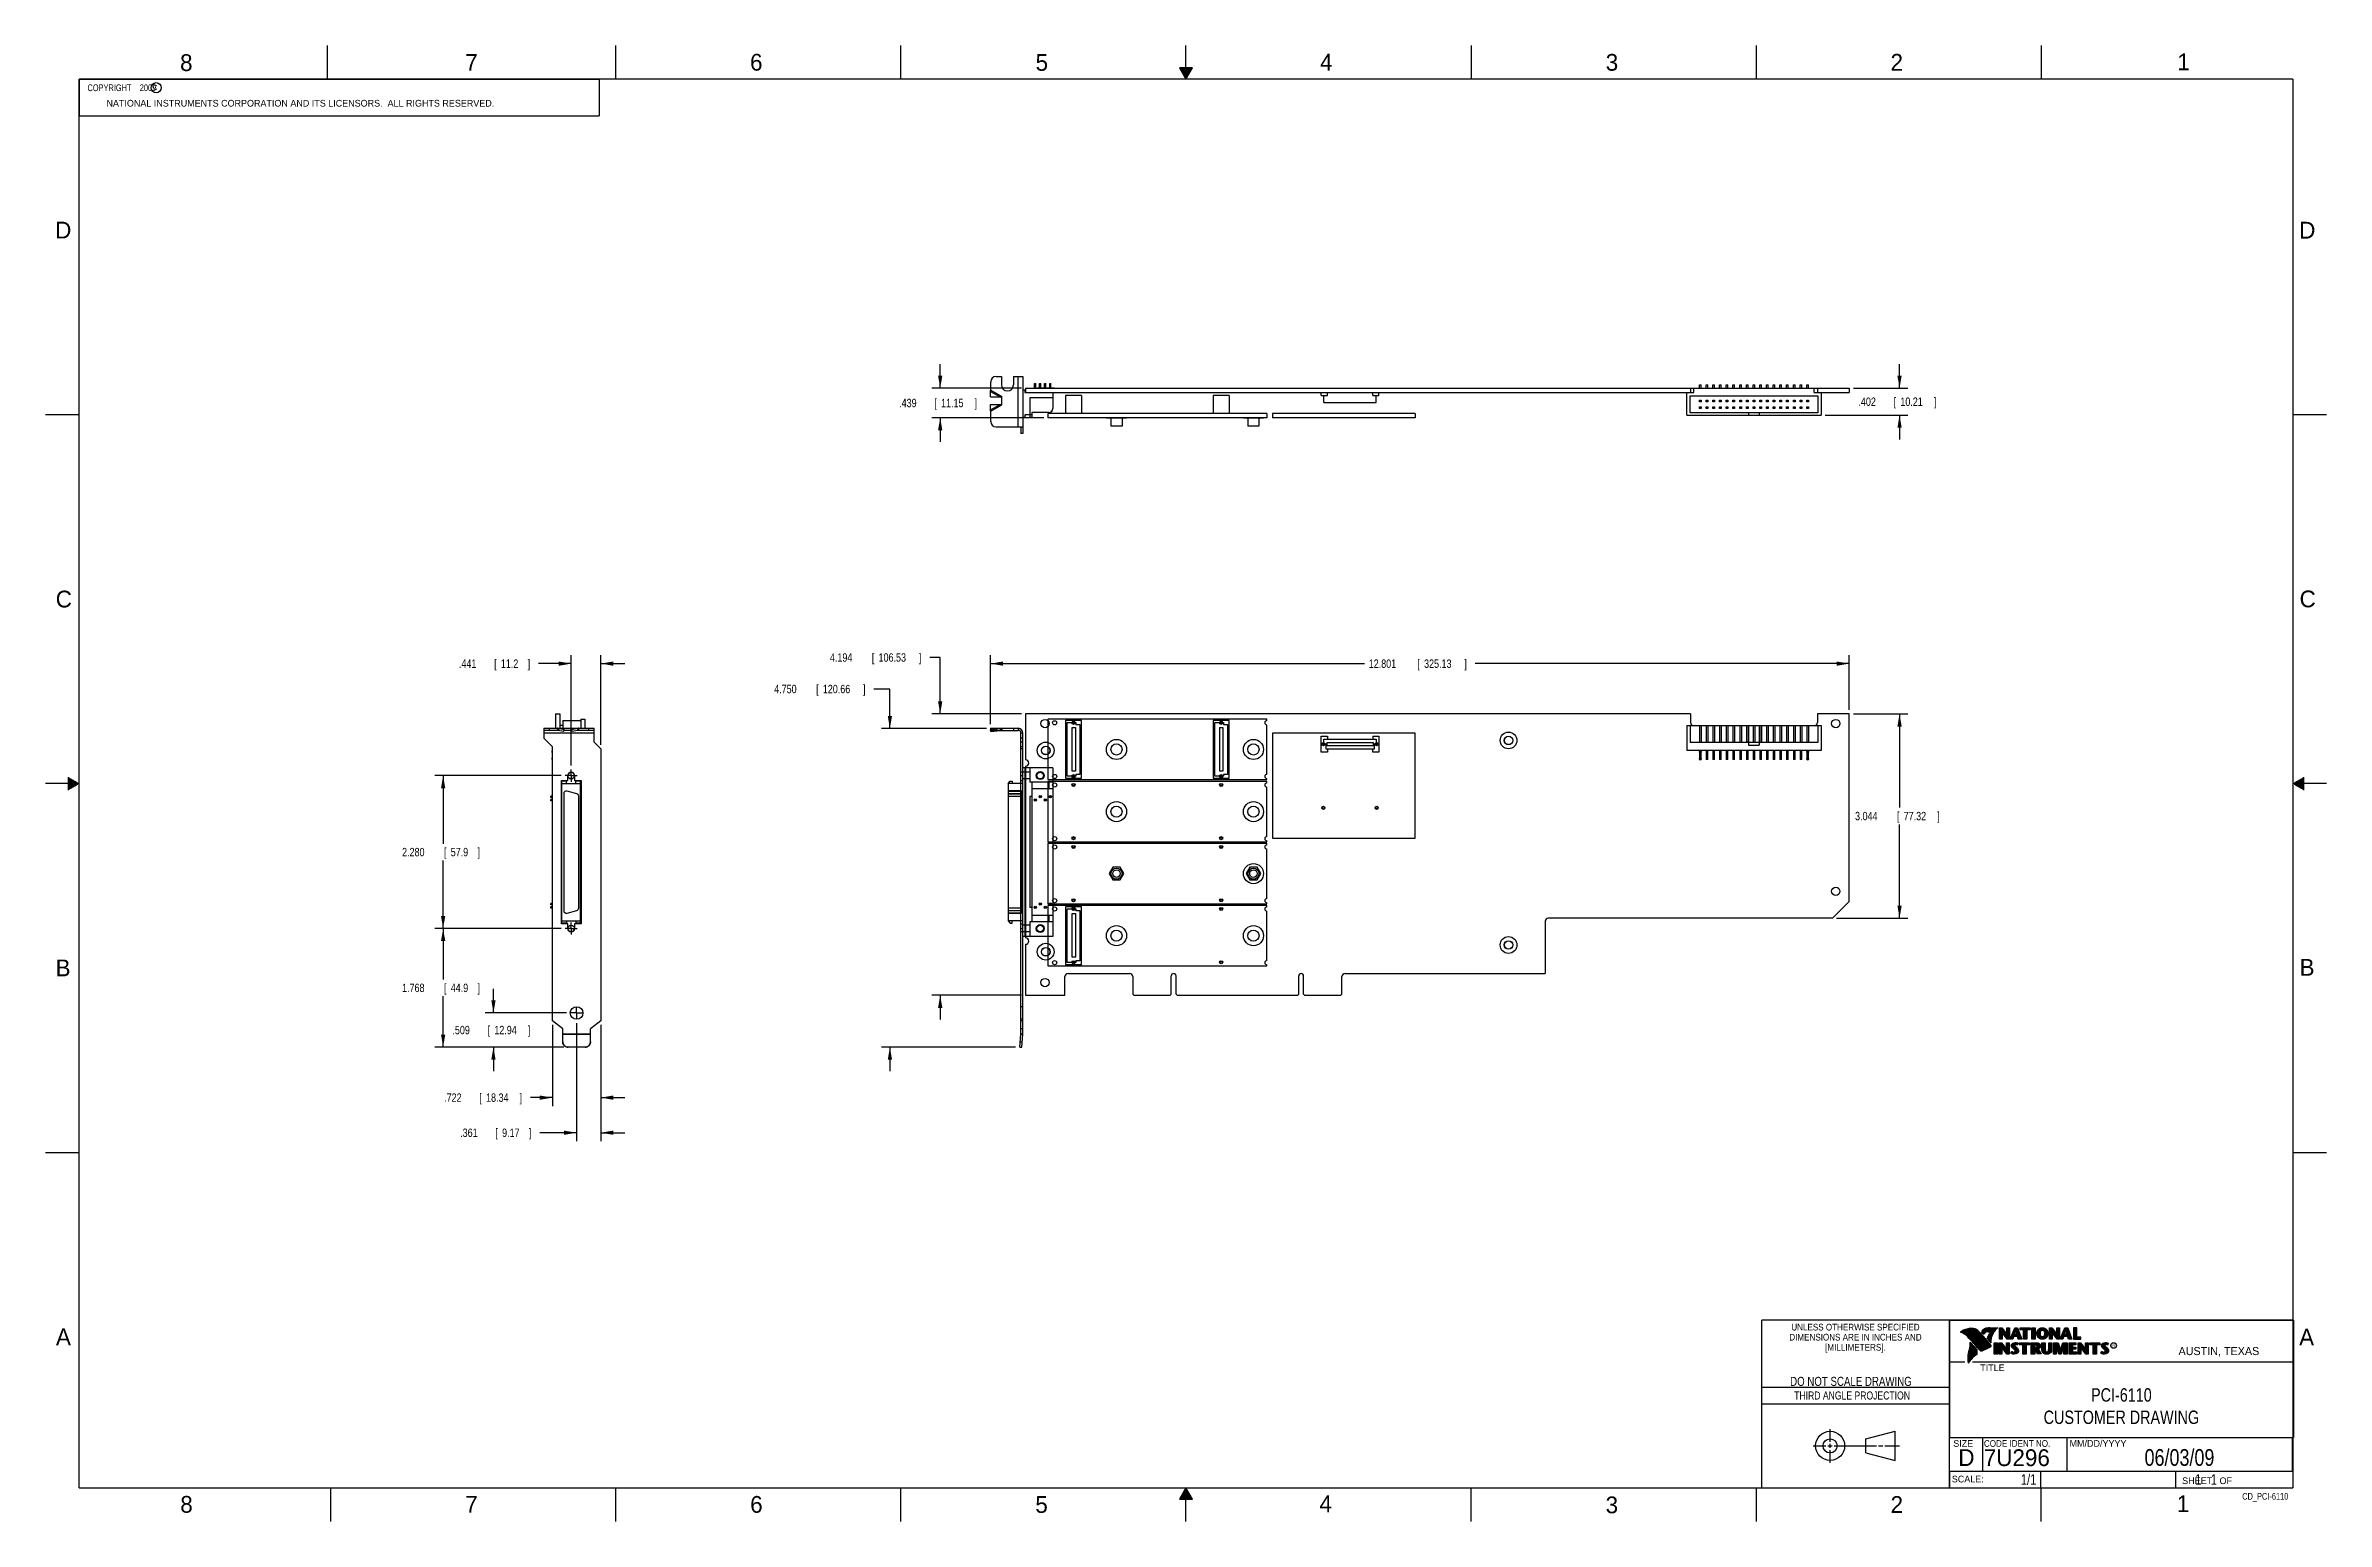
# Model space of a CAD drawing. Header units: inches. Extents: x 0 to 34, y 0 to 22.
import ezdxf
from ezdxf.enums import TextEntityAlignment as Align

# ---------------------------------------------------------------- set-up
doc = ezdxf.new("R2010")
doc.units = ezdxf.units.IN
doc.header["$LTSCALE"] = 1.87
doc.header["$MEASUREMENT"] = 0
doc.linetypes.add('CENTER', pattern=[0.6, 0.375, -0.075, 0.075, -0.075])
doc.layers.get('0').update_dxf_attribs({"linetype": 'CONTINUOUS'})
doc.layers.add('DEFAULT_1', color=7, linetype='CENTER')
doc.layers.add('DIMENSIONS', color=7, linetype='CONTINUOUS')
doc.styles.get("Standard").update_dxf_attribs({"font": 'txt', "width": 0.8})
doc.dimstyles.new('DIMSTYLE_1', dxfattribs={"dimtxt": 0.125, "dimasz": 0.1875, "dimexe": 0.18, "dimexo": 0.0625, "dimgap": 0.09, "dimtad": 0, "dimtih": 1, "dimtoh": 1, "dimdec": 3, "dimzin": 4, "dimdsep": 46, "dimtxsty": 'STANDARD', "dimblk": '_FILLED', "dimblk1": '_FILLED', "dimblk2": '_FILLED', "dimcen": 0.09, "dimadec": 0, "dimazin": 0, "dimtp": 0.01, "dimtm": 0.01, "dimtfac": 1, "dimtdec": 3, "dimtofl": 0, "dimtmove": 0, "dimatfit": 3, "dimldrblk": '_FILLED', "dimfxl": 1, "dimtolj": 1, "dimtzin": 4, "dimarcsym": 0})

msp = doc.modelspace()

# ---------------------------------------------------------------- texts
at = {"color": 2, "linetype": 'CONTINUOUS'}
for s, height, p in [('8', 0.25, (2.0046, 21.6213)), ('7', 0.25, (6.2556, 21.6243)), ('6', 0.25, (10.5012, 21.6272)), ('5', 0.25, (14.7577, 21.6247)), ('4', 0.25, (18.9977, 21.6277)), ('3', 0.25, (23.257, 21.6259)), ('2', 0.25, (27.5025, 21.6262)), ('1', 0.25, (31.7781, 21.6326)), ('NATIONAL INSTRUMENTS CORPORATION AND ITS LICENSORS.  ALL RIGHTS RESERVED.', 0.1, (0.9071, 21.0911)), ('c', 0.1, (1.599, 21.3388)), ('D', 0.25, (0.1424, 19.125)), ('D', 0.25, (33.5947, 19.1236)), ('C', 0.25, (0.1508, 13.6246)), ('C', 0.25, (33.6004, 13.6267)), ('B', 0.25, (0.1484, 8.1257)), ('B', 0.25, (33.6006, 8.1345)), ('A', 0.25, (0.1541, 2.6261)), ('A', 0.25, (33.5939, 2.6228)), ('R', 0.042, (30.8076, 2.5994)), ('AUSTIN, TEXAS', 0.12, (31.7957, 2.479)), ('TITLE', 0.1, (28.8397, 2.2397)), ('SIZE', 0.1, (28.4379, 1.1118)), ('MM/DD/YYYY', 0.1, (30.1721, 1.1121)), ('SCALE:', 0.1, (28.4164, 0.5806)), ('8', 0.25, (2.0074, 0.1291)), ('7', 0.25, (6.2553, 0.1287)), ('6', 0.25, (10.5033, 0.1284)), ('5', 0.25, (14.754, 0.1262)), ('4', 0.25, (18.9884, 0.1369)), ('3', 0.25, (23.2555, 0.121)), ('2', 0.25, (27.5035, 0.1263)), ('1', 0.25, (31.7706, 0.139)), ('SHEET   OF', 0.1, (31.8499, 0.5557))]:
    msp.add_text(s, height=height, dxfattribs=at).set_placement(p)
for s, height, width, p in [('DIMENSIONS ARE IN INCHES AND', 0.1, 0.9, (26.9799, 2.6959)), ('UNLESS OTHERWISE SPECIFIED', 0.1, 0.9, (26.9799, 2.8459)), ('[MILLIMETERS].', 0.1, 0.9, (26.9799, 2.5459)), ('THIRD ANGLE PROJECTION', 0.12, 0.8, (26.9296, 1.8168))]:
    msp.add_text(s, height=height, dxfattribs=dict(at, width=width)).set_placement(p, align=Align.CENTER)
at = {"color": 7, "linetype": 'CONTINUOUS', "width": 0.8}
for s, height, p in [('DO NOT SCALE DRAWING', 0.135, (26.9127, 2.0199)), ('06/03/09', 0.25, (31.81, 0.828))]:
    msp.add_text(s, height=height, dxfattribs=at).set_placement(p, align=Align.CENTER)
at = {"color": 7, "linetype": 'CONTINUOUS'}
for s, p in [('D  ', (28.5128, 0.8264)), ('7U296', (28.8928, 0.8245))]:
    msp.add_text(s, height=0.25, dxfattribs=at).set_placement(p)
at = {"color": 2, "linetype": 'CONTINUOUS', "width": 0.9}
msp.add_text('CODE IDENT NO.', height=0.1, dxfattribs=at).set_placement((28.8949, 1.1115))
at = {"color": 7, "linetype": 'CONTINUOUS', "width": 0.8}
msp.add_text('1/1', height=0.15625, dxfattribs=at).set_placement((29.677, 0.5469), align=Align.RIGHT)
at = {"color": 2, "linetype": 'CONTINUOUS', "width": 0.8}
msp.add_text('CD_PCI-6110', height=0.1, dxfattribs=at).set_placement((33.4328, 0.3236), align=Align.RIGHT)
at = {"color": 2, "linetype": 'CONTINUOUS', "insert": (0.5625, 21.4219), "char_height": 0.1, "width": 1.52, "attachment_point": 1}
msp.add_mtext('  COPYRIGHT    2009', dxfattribs=at)
at = {"color": 7, "linetype": 'CONTINUOUS'}
for s, insert, char_height, width, attachment_point in [('PCI-6110\\PCUSTOMER DRAWING', (30.9443, 1.9853), 0.2, 2.56, 2), ('     1   1', (31.8125, 0.7031), 0.15625, 1.25, 1)]:
    msp.add_mtext(s, dxfattribs=dict(at, insert=insert, char_height=char_height, width=width, attachment_point=attachment_point))

# ---------------------------------------------------------------- blocks, each defined once
blk = doc.blocks.new('_FILLED')
at = {"color": 0, "linetype": 'BYBLOCK'}
blk.add_solid([(0, 0), (-1, 0.17), (-1, -0.17)], dxfattribs=at)
blk = doc.blocks.new('*D0')
at = {"layer": 'DIMENSIONS', "color": 2, "linetype": 'CONTINUOUS'}
for p, q in [((14.086, 11.883), (14.086, 12.912)), ((14.086, 12.787), (19.661, 12.787)), ((26.887, 12.787), (21.311, 12.787)), ((26.887, 12.099), (26.887, 12.912))]:
    blk.add_line(p, q, dxfattribs=at)
at = {"layer": 'DIMENSIONS', "color": 2, "linetype": 'CONTINUOUS', "xscale": 0.1875, "yscale": 0.1875, "zscale": 0.1875, "rotation": 180}
blk.add_blockref('_FILLED', (14.086, 12.787), dxfattribs=at)
at = {"layer": 'DIMENSIONS', "color": 2, "linetype": 'CONTINUOUS', "xscale": 0.1875, "yscale": 0.1875, "zscale": 0.1875}
blk.add_blockref('_FILLED', (26.887, 12.787), dxfattribs=at)
at = {"layer": 'DIMENSIONS', "color": 2, "linetype": 'CONTINUOUS', "width": 0.8}
for s, p in [('12.801', (19.724, 12.724)), ('[', (20.449, 12.724)), ('325.13', (20.549, 12.724)), (']', (21.149, 12.724))]:
    blk.add_text(s, height=0.125, dxfattribs=at).set_placement(p)
blk = doc.blocks.new('*D1')
at = {"layer": 'DIMENSIONS', "color": 2, "linetype": 'CONTINUOUS'}
for p, q in [((12.586, 12.408), (12.348, 12.408)), ((12.586, 11.82), (12.586, 12.408)), ((14.024, 11.82), (12.461, 11.82)), ((14.459, 7.07), (12.461, 7.07)), ((12.586, 7.07), (12.586, 6.71))]:
    blk.add_line(p, q, dxfattribs=at)
at = {"layer": 'DIMENSIONS', "color": 2, "linetype": 'CONTINUOUS', "xscale": 0.1875, "yscale": 0.1875, "zscale": 0.1875}
for p, rotation in [((12.586, 11.82), 270), ((12.586, 7.07), 90)]:
    blk.add_blockref('_FILLED', p, dxfattribs=dict(at, rotation=rotation))
at = {"layer": 'DIMENSIONS', "color": 2, "linetype": 'CONTINUOUS', "width": 0.8}
for s, p in [('4.750', (10.861, 12.346)), ('[', (11.486, 12.346)), ('120.66', (11.586, 12.346)), (']', (12.186, 12.346))]:
    blk.add_text(s, height=0.125, dxfattribs=at).set_placement(p)
blk = doc.blocks.new('*D2')
at = {"layer": 'DIMENSIONS', "color": 2, "linetype": 'CONTINUOUS'}
for p, q in [((13.336, 12.879), (13.179, 12.879)), ((13.336, 12.037), (13.336, 12.879)), ((14.546, 12.037), (13.211, 12.037)), ((14.546, 7.843), (13.211, 7.843)), ((13.336, 7.843), (13.336, 7.483))]:
    blk.add_line(p, q, dxfattribs=at)
at = {"layer": 'DIMENSIONS', "color": 2, "linetype": 'CONTINUOUS', "xscale": 0.1875, "yscale": 0.1875, "zscale": 0.1875}
for p, rotation in [((13.336, 12.037), 270), ((13.336, 7.843), 90)]:
    blk.add_blockref('_FILLED', p, dxfattribs=dict(at, rotation=rotation))
at = {"layer": 'DIMENSIONS', "color": 2, "linetype": 'CONTINUOUS', "width": 0.8}
for s, p in [('4.194', (11.692, 12.816)), ('[', (12.317, 12.816)), ('106.53', (12.417, 12.816)), (']', (13.017, 12.816))]:
    blk.add_text(s, height=0.125, dxfattribs=at).set_placement(p)
blk = doc.blocks.new('*D3')
at = {"layer": 'DIMENSIONS', "color": 2, "linetype": 'CONTINUOUS'}
for p, q in [((26.949, 12.037), (27.762, 12.037)), ((27.637, 12.037), (27.637, 10.64)), ((27.637, 8.993), (27.637, 10.39)), ((26.699, 8.993), (27.762, 8.993))]:
    blk.add_line(p, q, dxfattribs=at)
at = {"layer": 'DIMENSIONS', "color": 2, "linetype": 'CONTINUOUS', "xscale": 0.1875, "yscale": 0.1875, "zscale": 0.1875}
for p, rotation in [((27.637, 12.037), 90), ((27.637, 8.993), 270)]:
    blk.add_blockref('_FILLED', p, dxfattribs=dict(at, rotation=rotation))
at = {"layer": 'DIMENSIONS', "color": 2, "linetype": 'CONTINUOUS', "width": 0.8}
for s, p in [('3.044', (26.974, 10.452)), ('[', (27.599, 10.452)), ('77.32', (27.699, 10.452)), (']', (28.199, 10.452))]:
    blk.add_text(s, height=0.125, dxfattribs=at).set_placement(p)
blk = doc.blocks.new('*D4')
at = {"layer": 'DIMENSIONS', "color": 2, "linetype": 'CONTINUOUS'}
for p, q in [((7.554, 7.401), (7.554, 6.192)), ((8.276, 7.401), (8.276, 6.192)), ((7.554, 6.317), (7.229, 6.317)), ((8.276, 6.317), (8.636, 6.317))]:
    blk.add_line(p, q, dxfattribs=at)
at = {"layer": 'DIMENSIONS', "color": 2, "linetype": 'CONTINUOUS', "xscale": 0.1875, "yscale": 0.1875, "zscale": 0.1875}
blk.add_blockref('_FILLED', (7.554, 6.317), dxfattribs=at)
at = {"layer": 'DIMENSIONS', "color": 2, "linetype": 'CONTINUOUS', "xscale": 0.1875, "yscale": 0.1875, "zscale": 0.1875, "rotation": 180}
blk.add_blockref('_FILLED', (8.276, 6.317), dxfattribs=at)
at = {"layer": 'DIMENSIONS', "color": 2, "linetype": 'CONTINUOUS', "width": 0.8}
for s, p in [('.722', (5.941, 6.255)), ('[', (6.466, 6.255)), ('18.34', (6.566, 6.255)), (']', (7.066, 6.255))]:
    blk.add_text(s, height=0.125, dxfattribs=at).set_placement(p)
blk = doc.blocks.new('*D5')
at = {"layer": 'DIMENSIONS', "color": 2, "linetype": 'CONTINUOUS'}
for p, q in [((6.676, 7.58), (6.676, 7.94)), ((7.763, 7.58), (6.551, 7.58)), ((7.727, 7.07), (6.551, 7.07)), ((6.676, 7.07), (6.676, 6.71))]:
    blk.add_line(p, q, dxfattribs=at)
at = {"layer": 'DIMENSIONS', "color": 2, "linetype": 'CONTINUOUS', "xscale": 0.1875, "yscale": 0.1875, "zscale": 0.1875}
for p, rotation in [((6.676, 7.58), 270), ((6.676, 7.07), 90)]:
    blk.add_blockref('_FILLED', p, dxfattribs=dict(at, rotation=rotation))
at = {"layer": 'DIMENSIONS', "color": 2, "linetype": 'CONTINUOUS', "width": 0.8}
for s, p in [('.509', (6.064, 7.262)), ('[', (6.589, 7.262)), ('12.94', (6.689, 7.262)), (']', (7.189, 7.262))]:
    blk.add_text(s, height=0.125, dxfattribs=at).set_placement(p)
blk = doc.blocks.new('*D6')
at = {"layer": 'DIMENSIONS', "color": 2, "linetype": 'CONTINUOUS'}
for p, q in [((7.683, 8.838), (5.801, 8.838)), ((5.926, 8.838), (5.926, 8.079)), ((5.926, 7.07), (5.926, 7.829)), ((7.727, 7.07), (5.801, 7.07))]:
    blk.add_line(p, q, dxfattribs=at)
at = {"layer": 'DIMENSIONS', "color": 2, "linetype": 'CONTINUOUS', "xscale": 0.1875, "yscale": 0.1875, "zscale": 0.1875}
for p, rotation in [((5.926, 8.838), 90), ((5.926, 7.07), 270)]:
    blk.add_blockref('_FILLED', p, dxfattribs=dict(at, rotation=rotation))
at = {"layer": 'DIMENSIONS', "color": 2, "linetype": 'CONTINUOUS', "width": 0.8}
for s, p in [('1.768', (5.314, 7.891)), ('[', (5.939, 7.891)), ('44.9', (6.039, 7.891)), (']', (6.439, 7.891))]:
    blk.add_text(s, height=0.125, dxfattribs=at).set_placement(p)
blk = doc.blocks.new('*D7')
at = {"layer": 'DIMENSIONS', "color": 2, "linetype": 'CONTINUOUS'}
for p, q in [((7.683, 11.117), (5.801, 11.117)), ((5.926, 11.117), (5.926, 10.103)), ((5.926, 8.838), (5.926, 9.853)), ((7.683, 8.838), (5.801, 8.838))]:
    blk.add_line(p, q, dxfattribs=at)
at = {"layer": 'DIMENSIONS', "color": 2, "linetype": 'CONTINUOUS', "xscale": 0.1875, "yscale": 0.1875, "zscale": 0.1875}
for p, rotation in [((5.926, 11.117), 90), ((5.926, 8.838), 270)]:
    blk.add_blockref('_FILLED', p, dxfattribs=dict(at, rotation=rotation))
at = {"layer": 'DIMENSIONS', "color": 2, "linetype": 'CONTINUOUS', "width": 0.8}
for s, p in [('2.280', (5.314, 9.915)), ('[', (5.939, 9.915)), ('57.9', (6.039, 9.915)), (']', (6.439, 9.915))]:
    blk.add_text(s, height=0.125, dxfattribs=at).set_placement(p)
blk = doc.blocks.new('*D8')
at = {"layer": 'DIMENSIONS', "color": 2, "linetype": 'CONTINUOUS'}
for p, q in [((7.915, 7.427), (7.915, 5.669)), ((8.276, 7.401), (8.276, 5.669)), ((7.915, 5.794), (7.368, 5.794)), ((8.276, 5.794), (8.636, 5.794))]:
    blk.add_line(p, q, dxfattribs=at)
at = {"layer": 'DIMENSIONS', "color": 2, "linetype": 'CONTINUOUS', "xscale": 0.1875, "yscale": 0.1875, "zscale": 0.1875}
blk.add_blockref('_FILLED', (7.915, 5.794), dxfattribs=at)
at = {"layer": 'DIMENSIONS', "color": 2, "linetype": 'CONTINUOUS', "xscale": 0.1875, "yscale": 0.1875, "zscale": 0.1875, "rotation": 180}
blk.add_blockref('_FILLED', (8.276, 5.794), dxfattribs=at)
at = {"layer": 'DIMENSIONS', "color": 2, "linetype": 'CONTINUOUS', "width": 0.8}
for s, p in [('.361', (6.18, 5.731)), ('[', (6.705, 5.731)), ('9.17', (6.805, 5.731)), (']', (7.205, 5.731))]:
    blk.add_text(s, height=0.125, dxfattribs=at).set_placement(p)
blk = doc.blocks.new('*D9')
at = {"layer": 'DIMENSIONS', "color": 2, "linetype": 'CONTINUOUS'}
for p, q in [((7.836, 12.787), (7.348, 12.787)), ((7.836, 11.27), (7.836, 12.912)), ((8.276, 11.578), (8.276, 12.912)), ((8.276, 12.787), (8.636, 12.787))]:
    blk.add_line(p, q, dxfattribs=at)
at = {"layer": 'DIMENSIONS', "color": 2, "linetype": 'CONTINUOUS', "xscale": 0.1875, "yscale": 0.1875, "zscale": 0.1875}
blk.add_blockref('_FILLED', (7.836, 12.787), dxfattribs=at)
at = {"layer": 'DIMENSIONS', "color": 2, "linetype": 'CONTINUOUS', "xscale": 0.1875, "yscale": 0.1875, "zscale": 0.1875, "rotation": 180}
blk.add_blockref('_FILLED', (8.276, 12.787), dxfattribs=at)
at = {"layer": 'DIMENSIONS', "color": 2, "linetype": 'CONTINUOUS', "width": 0.8}
for s, p in [('.441', (6.161, 12.724)), ('[', (6.686, 12.724)), ('11.2', (6.786, 12.724)), (']', (7.186, 12.724))]:
    blk.add_text(s, height=0.125, dxfattribs=at).set_placement(p)
blk = doc.blocks.new('*D10')
at = {"layer": 'DIMENSIONS', "color": 2, "linetype": 'CONTINUOUS'}
for p, q in [((27.637, 16.892), (27.637, 17.252)), ((26.949, 16.892), (27.762, 16.892)), ((26.529, 16.49), (27.762, 16.49)), ((27.637, 16.49), (27.637, 16.13))]:
    blk.add_line(p, q, dxfattribs=at)
at = {"layer": 'DIMENSIONS', "color": 2, "linetype": 'CONTINUOUS', "xscale": 0.1875, "yscale": 0.1875, "zscale": 0.1875}
for p, rotation in [((27.637, 16.892), 270), ((27.637, 16.49), 90)]:
    blk.add_blockref('_FILLED', p, dxfattribs=dict(at, rotation=rotation))
at = {"layer": 'DIMENSIONS', "color": 2, "linetype": 'CONTINUOUS', "width": 0.8}
for s, p in [('.402', (27.024, 16.629)), ('[', (27.549, 16.629)), ('10.21', (27.649, 16.629)), (']', (28.149, 16.629))]:
    blk.add_text(s, height=0.125, dxfattribs=at).set_placement(p)
blk = doc.blocks.new('*D11')
at = {"layer": 'DIMENSIONS', "color": 2, "linetype": 'CONTINUOUS'}
for p, q in [((13.336, 16.892), (13.336, 17.252)), ((14.546, 16.892), (13.211, 16.892)), ((14.879, 16.453), (13.211, 16.453)), ((13.336, 16.453), (13.336, 16.093))]:
    blk.add_line(p, q, dxfattribs=at)
at = {"layer": 'DIMENSIONS', "color": 2, "linetype": 'CONTINUOUS', "xscale": 0.1875, "yscale": 0.1875, "zscale": 0.1875}
for p, rotation in [((13.336, 16.892), 270), ((13.336, 16.453), 90)]:
    blk.add_blockref('_FILLED', p, dxfattribs=dict(at, rotation=rotation))
at = {"layer": 'DIMENSIONS', "color": 2, "linetype": 'CONTINUOUS', "width": 0.8}
for s, p in [('.439', (12.724, 16.61)), ('[', (13.249, 16.61)), ('11.15', (13.349, 16.61)), (']', (13.849, 16.61))]:
    blk.add_text(s, height=0.125, dxfattribs=at).set_placement(p)

# ---------------------------------------------------------------- dimensions: what is measured, and where the dimension line sits
at = {"layer": 'DIMENSIONS', "color": 2, "linetype": 'CONTINUOUS'}
for base, p1, p2, angle, picture, middle in [((13.3361, 16.4531), (14.5461, 16.8921), (14.8791, 16.4531), 270, '*D11', (13.3361, 16.6726)), ((27.6366, 16.4901), (26.9491, 16.8921), (26.5291, 16.4901), 270, '*D10', (27.6366, 16.6911)), ((13.3361, 7.8425), (14.5461, 12.0365), (14.5461, 7.8425), 270, '*D2', (12.4043, 12.8786)), ((12.5861, 11.8203), (14.4589, 7.0701), (14.0236, 11.8203), 90, '*D1', (11.5732, 12.4084)), ((27.6366, 12.0365), (26.6991, 8.9925), (26.9491, 12.0365), 90, '*D3', (27.6366, 10.5145)), ((5.9265, 11.1173), (7.6829, 8.8377), (7.6829, 11.1173), 90, '*D7', (5.9265, 9.9775)), ((5.9265, 8.8377), (7.727, 7.0701), (7.6829, 8.8377), 90, '*D6', (5.9265, 7.9539)), ((6.6765, 7.5795), (7.727, 7.0701), (7.7629, 7.5795), 90, '*D5', (6.6765, 7.3248)), ((7.9155, 5.7937), (8.2765, 7.4011), (7.9155, 7.4269), 180, '*D8', (6.7428, 5.7937))]:
    dim = msp.add_linear_dim(base=base, p1=p1, p2=p2, angle=angle, dimstyle='DIMSTYLE_1', dxfattribs=at)
    dim.commit()
    dim.dimension.update_dxf_attribs({"geometry": picture, "text_midpoint": middle, "dimtype": 160})
for base, p1, p2, picture, middle in [((8.2765, 12.7865), (7.8355, 11.2699), (8.2765, 11.578), '*D9', (6.723, 12.7865)), ((26.88663, 12.78651), (14.08605, 11.88279), (26.88663, 12.09901), '*D0', (20.48634, 12.78651)), ((8.2765, 6.3175), (7.5545, 7.4011), (8.2765, 7.4011), '*D4', (6.5536, 6.3175))]:
    dim = msp.add_linear_dim(base=base, p1=p1, p2=p2, dimstyle='DIMSTYLE_1', dxfattribs=at)
    dim.commit()
    dim.dimension.update_dxf_attribs({"geometry": picture, "text_midpoint": middle, "dimtype": 160})

# ---------------------------------------------------------------- linework, layer by layer
at = {"color": 2, "linetype": 'CONTINUOUS'}
for p, q in [((4.2, 21.5), (4.2, 22)), ((8.5, 21.5), (8.5, 22)), ((12.75, 21.5), (12.75, 22)), ((17, 21.5), (17, 22)), ((21.25, 22), (21.25, 21.5)), ((25.5, 22), (25.5, 21.5)), ((29.75, 22), (29.75, 21.5)), ((0.5, 21.5), (8.25, 21.5)), ((0.5, 21.5), (0.5, 20.9531)), ((8.25, 21.5), (8.25, 20.9531)), ((16.902, 21.6697), (17, 21.5)), ((17.098, 21.6697), (16.902, 21.6697)), ((16.9076, 21.66), (17.0924, 21.66)), ((16.9134, 21.65), (17.0866, 21.65)), ((16.9192, 21.64), (17.0808, 21.64)), ((16.925, 21.63), (17.0751, 21.63)), ((16.9307, 21.62), (17.0693, 21.62)), ((16.9365, 21.61), (17.0635, 21.61)), ((16.9423, 21.6), (17.0578, 21.6)), ((16.9481, 21.59), (17.052, 21.59)), ((16.9538, 21.58), (17.0462, 21.58)), ((16.9596, 21.57), (17.0404, 21.57)), ((16.9654, 21.56), (17.0347, 21.56)), ((16.9712, 21.55), (17.0289, 21.55)), ((16.9769, 21.54), (17.0231, 21.54)), ((16.9827, 21.53), (17.0173, 21.53)), ((16.9885, 21.52), (17.0116, 21.52)), ((16.9942, 21.51), (17.0058, 21.51)), ((17, 21.5), (17.098, 21.6697)), ((0.5, 20.9531), (8.25, 20.9531)), ((0, 16.5), (0.5, 16.5)), ((33.5, 16.5), (34, 16.5)), ((0.5, 11), (0, 11)), ((0.3303, 11.09), (0.3441, 11.09)), ((0.3303, 11.08), (0.3614, 11.08)), ((0.3303, 11.07), (0.3788, 11.07)), ((0.3303, 11.06), (0.3961, 11.06)), ((0.3303, 11.05), (0.4134, 11.05)), ((0.3303, 11.04), (0.4307, 11.04)), ((0.3303, 11.03), (0.448, 11.03)), ((0.3303, 11.02), (0.4654, 11.02)), ((0.3303, 11.01), (0.4827, 11.01)), ((0.3303, 10.99), (0.4827, 10.99)), ((0.3303, 10.98), (0.4654, 10.98)), ((0.3303, 10.97), (0.448, 10.97)), ((0.3303, 10.96), (0.4307, 10.96)), ((0.3303, 10.95), (0.4134, 10.95)), ((0.3303, 10.94), (0.3961, 10.94)), ((0.3303, 10.93), (0.3788, 10.93)), ((0.3303, 10.92), (0.3614, 10.92)), ((0.3303, 10.91), (0.3441, 10.91)), ((34, 11), (33.5, 11)), ((33.5173, 11.01), (33.6697, 11.01)), ((33.5173, 10.99), (33.6697, 10.99)), ((33.5347, 11.02), (33.6697, 11.02)), ((33.5347, 10.98), (33.6697, 10.98)), ((33.552, 11.03), (33.6697, 11.03)), ((33.552, 10.97), (33.6697, 10.97)), ((33.5693, 11.04), (33.6697, 11.04)), ((33.5693, 10.96), (33.6697, 10.96)), ((33.5866, 11.05), (33.6697, 11.05)), ((33.5866, 10.95), (33.6697, 10.95)), ((33.6039, 11.06), (33.6697, 11.06)), ((33.6039, 10.94), (33.6697, 10.94)), ((33.6213, 11.07), (33.6697, 11.07)), ((33.6213, 10.93), (33.6697, 10.93)), ((33.6386, 11.08), (33.6697, 11.08)), ((33.6386, 10.92), (33.6697, 10.92)), ((33.6559, 11.09), (33.6697, 11.09)), ((33.6559, 10.91), (33.6697, 10.91)), ((0, 5.5), (0.5, 5.5)), ((33.5, 5.5), (34, 5.5)), ((28.3793, 3.0003), (33.5093, 3.0003)), ((28.3793, 3.0003), (28.3793, 1.2503)), ((28.556, 2.8217), (28.556, 2.8246)), ((28.5629, 2.8193), (28.5629, 2.8291)), ((28.5698, 2.8166), (28.5698, 2.8333)), ((28.5766, 2.8137), (28.5766, 2.8374)), ((28.5835, 2.8105), (28.5835, 2.8412)), ((28.5904, 2.8071), (28.5904, 2.8449)), ((28.5972, 2.8034), (28.5972, 2.8479)), ((28.6041, 2.7994), (28.6041, 2.8508)), ((28.6109, 2.7952), (28.6109, 2.8535)), ((28.6178, 2.7906), (28.6178, 2.856)), ((28.6247, 2.7856), (28.6247, 2.8584)), ((28.6315, 2.7803), (28.6315, 2.8606)), ((28.6384, 2.7747), (28.6384, 2.8626)), ((28.6453, 2.7685), (28.6453, 2.8645)), ((28.6521, 2.762), (28.6521, 2.8662)), ((28.659, 2.7548), (28.659, 2.8679)), ((28.6659, 2.7474), (28.6659, 2.8695)), ((28.6727, 2.7398), (28.6727, 2.8708)), ((28.6796, 2.7323), (28.6796, 2.8719)), ((28.6865, 2.7247), (28.6865, 2.8727)), ((28.6933, 2.717), (28.6933, 2.8732)), ((28.7002, 2.7092), (28.7002, 2.8734)), ((28.707, 2.7014), (28.707, 2.8733)), ((28.7139, 2.6936), (28.7139, 2.873)), ((28.7208, 2.6856), (28.7208, 2.8724)), ((28.7276, 2.6776), (28.7276, 2.8716)), ((28.7345, 2.6696), (28.7345, 2.8704)), ((28.7414, 2.6615), (28.7414, 2.869)), ((28.7482, 2.6533), (28.7482, 2.8677)), ((28.7551, 2.6452), (28.7551, 2.8659)), ((28.762, 2.6372), (28.762, 2.8638)), ((28.7688, 2.6293), (28.7688, 2.8611)), ((28.7757, 2.6214), (28.7757, 2.858)), ((28.7826, 2.6137), (28.7826, 2.8543)), ((28.7894, 2.606), (28.7894, 2.8501)), ((28.7963, 2.5985), (28.7963, 2.8451)), ((28.8031, 2.591), (28.8031, 2.8394)), ((28.81, 2.5836), (28.81, 2.8328)), ((28.8169, 2.5762), (28.8169, 2.8253)), ((28.8237, 2.569), (28.8237, 2.8181)), ((28.8306, 2.5618), (28.8306, 2.8109)), ((28.8375, 2.5556), (28.8375, 2.8037)), ((28.8443, 2.5505), (28.8443, 2.7965)), ((28.8512, 2.5472), (28.8512, 2.7893)), ((28.8581, 2.5466), (28.8581, 2.782)), ((28.8865, 2.792), (28.8631, 2.8194)), ((28.8649, 2.5483), (28.8649, 2.7748)), ((28.8878, 2.7979), (28.8682, 2.8209)), ((28.8718, 2.8167), (28.8718, 2.8343)), ((28.8718, 2.5513), (28.8718, 2.7675)), ((28.8786, 2.8086), (28.8786, 2.8464)), ((28.8786, 2.5541), (28.8786, 2.7602)), ((28.8855, 2.8005), (28.8855, 2.854)), ((28.8855, 2.557), (28.8855, 2.7523)), ((28.8924, 2.8003), (28.8924, 2.8594)), ((28.8924, 2.5599), (28.8924, 2.744)), ((28.8992, 2.8044), (28.8992, 2.8634)), ((28.8992, 2.5628), (28.8992, 2.7357)), ((28.9061, 2.8094), (28.9061, 2.8668)), ((28.9061, 2.5659), (28.9061, 2.7274)), ((28.913, 2.8153), (28.913, 2.8696)), ((28.9198, 2.8223), (28.9198, 2.8719)), ((28.9267, 2.8275), (28.9267, 2.8737)), ((28.9336, 2.8311), (28.9336, 2.875)), ((28.9404, 2.8335), (28.9404, 2.8759)), ((28.962, 2.7048), (28.9438, 2.7257)), ((28.9473, 2.834), (28.9473, 2.8769)), ((28.9657, 2.7079), (28.9496, 2.7264)), ((28.9542, 2.8327), (28.9542, 2.8778)), ((28.9542, 2.7212), (28.9542, 2.7362)), ((28.961, 2.8306), (28.961, 2.8785)), ((28.961, 2.7133), (28.961, 2.7519)), ((28.9679, 2.8292), (28.9679, 2.8791)), ((28.9679, 2.7053), (28.9679, 2.7699)), ((28.9747, 2.8285), (28.9747, 2.8796)), ((28.9747, 2.697), (28.9747, 2.7823)), ((28.9816, 2.828), (28.9816, 2.88)), ((28.9816, 2.689), (28.9816, 2.7889)), ((28.9844, 2.885), (29.1009, 2.8868)), ((28.9845, 2.8802), (29.0882, 2.8817)), ((28.9885, 2.8278), (28.9885, 2.8802)), ((28.9885, 2.6813), (28.9885, 2.7921)), ((28.9953, 2.8276), (28.9953, 2.8803)), ((28.9953, 2.6998), (28.9953, 2.7939)), ((29.0022, 2.8263), (29.0022, 2.8804)), ((29.0022, 2.7448), (29.0022, 2.795)), ((29.0091, 2.822), (29.0091, 2.8805)), ((29.0091, 2.7642), (29.0091, 2.7954)), ((29.0159, 2.7805), (29.0159, 2.8806)), ((29.0228, 2.7947), (29.0228, 2.8807)), ((29.0297, 2.8073), (29.0297, 2.8808)), ((29.0365, 2.8188), (29.0365, 2.881)), ((29.0434, 2.8293), (29.0434, 2.8811)), ((29.0502, 2.8389), (29.0502, 2.8812)), ((29.0571, 2.8479), (29.0571, 2.8813)), ((29.064, 2.8562), (29.064, 2.8814)), ((29.0708, 2.8641), (29.0708, 2.8815)), ((29.0777, 2.8714), (29.0777, 2.8816)), ((29.1256, 2.8852), (29.1624, 2.8852)), ((29.1256, 2.7166), (29.1256, 2.8852)), ((29.1305, 2.8804), (29.16, 2.8804)), ((29.1305, 2.7215), (29.1305, 2.8804)), ((29.1604, 2.7215), (29.1305, 2.7215)), ((29.1395, 2.7215), (29.1395, 2.8804)), ((29.1462, 2.7215), (29.1462, 2.8804)), ((29.1529, 2.7215), (29.1529, 2.8804)), ((29.1604, 2.8299), (29.1596, 2.8804)), ((29.16, 2.8804), (29.2402, 2.7746)), ((29.2438, 2.7215), (29.1604, 2.8299)), ((29.1604, 2.8299), (29.1604, 2.7215)), ((29.1624, 2.8852), (29.2354, 2.7891)), ((29.2414, 2.7166), (29.1653, 2.8156)), ((29.1653, 2.8156), (29.1653, 2.7166)), ((29.1663, 2.8222), (29.1663, 2.872)), ((29.173, 2.8135), (29.173, 2.8632)), ((29.1798, 2.8048), (29.1798, 2.8543)), ((29.1865, 2.7961), (29.1865, 2.8455)), ((29.1932, 2.7873), (29.1932, 2.8367)), ((29.1999, 2.7786), (29.1999, 2.8278)), ((29.2066, 2.7699), (29.2066, 2.819)), ((29.2133, 2.7612), (29.2133, 2.8101)), ((29.22, 2.7525), (29.22, 2.8013)), ((29.2267, 2.7437), (29.2267, 2.7924)), ((29.2334, 2.735), (29.2334, 2.7836)), ((29.2354, 2.8852), (29.2754, 2.8852)), ((29.2354, 2.7891), (29.2354, 2.8852)), ((29.2402, 2.8804), (29.2705, 2.8804)), ((29.2402, 2.7746), (29.2402, 2.8804)), ((29.2402, 2.7263), (29.2402, 2.7746)), ((29.2705, 2.7215), (29.2438, 2.7215)), ((29.2469, 2.7215), (29.2469, 2.8804)), ((29.2536, 2.7215), (29.2536, 2.8804)), ((29.2603, 2.7215), (29.2603, 2.8804)), ((29.267, 2.7215), (29.267, 2.8804)), ((29.2705, 2.8804), (29.2705, 2.7215)), ((29.2754, 2.8852), (29.2754, 2.7166)), ((29.2853, 2.7167), (29.3541, 2.8851)), ((29.2926, 2.7216), (29.3574, 2.8802)), ((29.3219, 2.7216), (29.2926, 2.7216)), ((29.3006, 2.7216), (29.3006, 2.7411)), ((29.3073, 2.7216), (29.3073, 2.7575)), ((29.314, 2.7216), (29.314, 2.774)), ((29.3207, 2.7216), (29.3207, 2.7904)), ((29.3381, 2.7618), (29.3219, 2.7216)), ((29.3414, 2.7569), (29.3252, 2.7167)), ((29.3274, 2.7353), (29.3274, 2.8068)), ((29.3341, 2.752), (29.3341, 2.8232)), ((29.3968, 2.7618), (29.3381, 2.7618)), ((29.3408, 2.7618), (29.3408, 2.8396)), ((29.3933, 2.7569), (29.3414, 2.7569)), ((29.3434, 2.7787), (29.365, 2.8486)), ((29.3918, 2.7787), (29.3434, 2.7787)), ((29.3475, 2.7921), (29.3475, 2.8561)), ((29.3475, 2.7618), (29.3475, 2.7787)), ((29.35, 2.7836), (29.3686, 2.8438)), ((29.3854, 2.7836), (29.35, 2.7836)), ((29.3541, 2.8851), (29.3967, 2.8851)), ((29.3543, 2.8139), (29.3543, 2.8725)), ((29.3543, 2.7618), (29.3543, 2.7787)), ((29.3574, 2.8802), (29.3933, 2.8802)), ((29.361, 2.8356), (29.361, 2.8802)), ((29.361, 2.7618), (29.361, 2.7787)), ((29.365, 2.8486), (29.3728, 2.8486)), ((29.3677, 2.8486), (29.3677, 2.8802)), ((29.3677, 2.7618), (29.3677, 2.7787)), ((29.3686, 2.8438), (29.3691, 2.8438)), ((29.3691, 2.8438), (29.3854, 2.7836)), ((29.3728, 2.8486), (29.3918, 2.7787)), ((29.3744, 2.8428), (29.3744, 2.8802)), ((29.3744, 2.7618), (29.3744, 2.7787)), ((29.3811, 2.8181), (29.3811, 2.8802)), ((29.3811, 2.7618), (29.3811, 2.7787)), ((29.3878, 2.7935), (29.3878, 2.8802)), ((29.3878, 2.7618), (29.3878, 2.7787)), ((29.3933, 2.8802), (29.4535, 2.7216)), ((29.4068, 2.7167), (29.3933, 2.7569)), ((29.3945, 2.7618), (29.3945, 2.877)), ((29.3967, 2.8851), (29.4606, 2.7167)), ((29.4103, 2.7216), (29.3968, 2.7618)), ((29.4012, 2.7485), (29.4012, 2.8593)), ((29.4079, 2.7286), (29.4079, 2.8416)), ((29.4535, 2.7216), (29.4103, 2.7216)), ((29.4147, 2.7216), (29.4147, 2.8239)), ((29.4214, 2.7216), (29.4214, 2.8063)), ((29.4281, 2.7216), (29.4281, 2.7886)), ((29.4348, 2.7216), (29.4348, 2.7709)), ((29.4357, 2.8851), (29.584, 2.8851)), ((29.4357, 2.8537), (29.4357, 2.8851)), ((29.4843, 2.8537), (29.4357, 2.8537)), ((29.4406, 2.8802), (29.5791, 2.8802)), ((29.4406, 2.8586), (29.4406, 2.8802)), ((29.4892, 2.8586), (29.4406, 2.8586)), ((29.4415, 2.7216), (29.4415, 2.7532)), ((29.4482, 2.8586), (29.4482, 2.8802)), ((29.4482, 2.7216), (29.4482, 2.7355)), ((29.4549, 2.8586), (29.4549, 2.8802)), ((29.4616, 2.8586), (29.4616, 2.8802)), ((29.4684, 2.8586), (29.4684, 2.8802)), ((29.4751, 2.8586), (29.4751, 2.8802)), ((29.4818, 2.8586), (29.4818, 2.8802)), ((29.4843, 2.7167), (29.4843, 2.8537)), ((29.4892, 2.8586), (29.4885, 2.8802)), ((29.4892, 2.7216), (29.4892, 2.8586)), ((29.5305, 2.7216), (29.4892, 2.7216)), ((29.4952, 2.7216), (29.4952, 2.8802)), ((29.5019, 2.7216), (29.5019, 2.8802)), ((29.5086, 2.7216), (29.5086, 2.8802)), ((29.5153, 2.7216), (29.5153, 2.8802)), ((29.522, 2.7216), (29.522, 2.8802)), ((29.5305, 2.8586), (29.5288, 2.8802)), ((29.5791, 2.8586), (29.5305, 2.8586)), ((29.5305, 2.8586), (29.5305, 2.7216)), ((29.584, 2.8537), (29.5354, 2.8537)), ((29.5354, 2.8537), (29.5354, 2.7167)), ((29.5355, 2.8586), (29.5355, 2.8802)), ((29.5422, 2.8586), (29.5422, 2.8802)), ((29.5489, 2.8586), (29.5489, 2.8802)), ((29.5556, 2.8586), (29.5556, 2.8802)), ((29.5623, 2.8586), (29.5623, 2.8802)), ((29.569, 2.8586), (29.569, 2.8802)), ((29.5757, 2.8586), (29.5757, 2.8802)), ((29.5791, 2.8802), (29.5791, 2.8586)), ((29.584, 2.8851), (29.584, 2.8537)), ((29.6099, 2.8851), (29.6607, 2.8851)), ((29.6099, 2.7167), (29.6099, 2.8851)), ((29.6148, 2.8802), (29.6558, 2.8802)), ((29.6148, 2.7216), (29.6148, 2.8802)), ((29.6558, 2.7216), (29.6148, 2.7216)), ((29.6227, 2.7216), (29.6227, 2.8802)), ((29.6294, 2.7216), (29.6294, 2.8802)), ((29.6361, 2.7216), (29.6361, 2.8802)), ((29.6429, 2.7216), (29.6429, 2.8802)), ((29.6496, 2.7216), (29.6496, 2.8802)), ((29.6558, 2.8802), (29.6558, 2.7216)), ((29.6607, 2.8851), (29.6607, 2.7167)), ((29.6844, 2.806), (29.6846, 2.8095)), ((29.6844, 2.8025), (29.6844, 2.806)), ((29.6844, 2.7989), (29.6844, 2.8025)), ((29.6847, 2.7953), (29.6844, 2.7989)), ((29.6846, 2.8095), (29.6849, 2.813)), ((29.685, 2.7918), (29.6847, 2.7953)), ((29.6849, 2.813), (29.6853, 2.8165)), ((29.6854, 2.7882), (29.685, 2.7918)), ((29.6853, 2.8165), (29.6858, 2.8198)), ((29.686, 2.7847), (29.6854, 2.7882)), ((29.6858, 2.8198), (29.6865, 2.8232)), ((29.6866, 2.7812), (29.686, 2.7847)), ((29.6865, 2.8232), (29.6872, 2.8264)), ((29.6874, 2.7778), (29.6866, 2.7812)), ((29.6872, 2.8264), (29.6881, 2.8296)), ((29.6883, 2.7744), (29.6874, 2.7778)), ((29.6881, 2.8296), (29.6891, 2.8327)), ((29.6893, 2.7711), (29.6883, 2.7744)), ((29.6891, 2.8327), (29.6903, 2.8357)), ((29.6892, 2.8025), (29.6893, 2.8059)), ((29.6893, 2.7991), (29.6892, 2.8025)), ((29.6893, 2.8059), (29.6894, 2.8092)), ((29.6895, 2.7957), (29.6893, 2.7991)), ((29.6904, 2.7679), (29.6893, 2.7711)), ((29.6894, 2.8092), (29.6897, 2.8125)), ((29.6898, 2.7923), (29.6895, 2.7957)), ((29.6897, 2.8125), (29.6901, 2.8158)), ((29.6903, 2.7889), (29.6898, 2.7923)), ((29.6901, 2.8158), (29.6906, 2.819)), ((29.6903, 2.8357), (29.6915, 2.8386)), ((29.6908, 2.7855), (29.6903, 2.7889)), ((29.6915, 2.7647), (29.6904, 2.7679)), ((29.6906, 2.819), (29.6912, 2.8221)), ((29.6914, 2.7822), (29.6908, 2.7855)), ((29.6912, 2.8221), (29.692, 2.8252)), ((29.6922, 2.7789), (29.6914, 2.7822)), ((29.6915, 2.8386), (29.6929, 2.8415)), ((29.6928, 2.7617), (29.6915, 2.7647)), ((29.692, 2.8252), (29.6928, 2.8282)), ((29.693, 2.7757), (29.6922, 2.7789)), ((29.6928, 2.8282), (29.6938, 2.8311)), ((29.6942, 2.7587), (29.6928, 2.7617)), ((29.6929, 2.8415), (29.6944, 2.8443)), ((29.6939, 2.7726), (29.693, 2.7757)), ((29.6938, 2.8311), (29.6948, 2.8339)), ((29.695, 2.7695), (29.6939, 2.7726)), ((29.6957, 2.7558), (29.6942, 2.7587)), ((29.6944, 2.8443), (29.696, 2.847)), ((29.6948, 2.8339), (29.696, 2.8366)), ((29.695, 2.7695), (29.6948, 2.8339)), ((29.6961, 2.7666), (29.695, 2.7695)), ((29.6973, 2.753), (29.6957, 2.7558)), ((29.696, 2.847), (29.6977, 2.8497)), ((29.696, 2.8366), (29.6972, 2.8393)), ((29.6973, 2.7637), (29.6961, 2.7666)), ((29.6972, 2.8393), (29.6986, 2.8419)), ((29.6986, 2.7608), (29.6973, 2.7637)), ((29.699, 2.7502), (29.6973, 2.753)), ((29.6977, 2.8497), (29.6995, 2.8523)), ((29.6986, 2.8419), (29.7001, 2.8445)), ((29.7, 2.7581), (29.6986, 2.7608)), ((29.7008, 2.7475), (29.699, 2.7502)), ((29.6995, 2.8523), (29.7015, 2.8549)), ((29.7015, 2.7555), (29.7, 2.7581)), ((29.7001, 2.8445), (29.7017, 2.847)), ((29.7028, 2.745), (29.7008, 2.7475)), ((29.7015, 2.8549), (29.7035, 2.8574)), ((29.7015, 2.7555), (29.7017, 2.847)), ((29.7031, 2.7529), (29.7015, 2.7555)), ((29.7017, 2.847), (29.7035, 2.8495)), ((29.7048, 2.7425), (29.7028, 2.745)), ((29.7048, 2.7504), (29.7031, 2.7529)), ((29.7035, 2.8574), (29.7057, 2.8599)), ((29.7035, 2.8495), (29.7053, 2.8519)), ((29.7066, 2.7479), (29.7048, 2.7504)), ((29.7069, 2.7401), (29.7048, 2.7425)), ((29.7053, 2.8519), (29.7073, 2.8543)), ((29.7057, 2.8599), (29.708, 2.8623)), ((29.7085, 2.7456), (29.7066, 2.7479)), ((29.7091, 2.7377), (29.7069, 2.7401)), ((29.7073, 2.8543), (29.7093, 2.8566)), ((29.708, 2.8623), (29.7103, 2.8646)), ((29.7085, 2.7456), (29.7093, 2.8566)), ((29.7105, 2.7434), (29.7085, 2.7456)), ((29.7114, 2.7355), (29.7091, 2.7377)), ((29.7093, 2.8566), (29.7115, 2.8589)), ((29.7103, 2.8646), (29.7128, 2.8668)), ((29.7125, 2.7412), (29.7105, 2.7434)), ((29.7138, 2.7334), (29.7114, 2.7355)), ((29.7115, 2.8589), (29.7137, 2.861)), ((29.7147, 2.7391), (29.7125, 2.7412)), ((29.7128, 2.8668), (29.7152, 2.8689)), ((29.7137, 2.861), (29.716, 2.8631)), ((29.7162, 2.7314), (29.7138, 2.7334)), ((29.7147, 2.7391), (29.716, 2.8631)), ((29.7169, 2.7371), (29.7147, 2.7391)), ((29.7152, 2.8689), (29.7178, 2.8709)), ((29.716, 2.8631), (29.7183, 2.8651)), ((29.7188, 2.7295), (29.7162, 2.7314)), ((29.7192, 2.7353), (29.7169, 2.7371)), ((29.7178, 2.8709), (29.7204, 2.8727)), ((29.7183, 2.8651), (29.7207, 2.867)), ((29.7214, 2.7277), (29.7188, 2.7295)), ((29.7216, 2.7335), (29.7192, 2.7353)), ((29.7204, 2.8727), (29.723, 2.8745)), ((29.7207, 2.867), (29.7231, 2.8687)), ((29.7241, 2.726), (29.7214, 2.7277)), ((29.7216, 2.7335), (29.7231, 2.8687)), ((29.7241, 2.7318), (29.7216, 2.7335)), ((29.723, 2.8745), (29.7257, 2.8761)), ((29.7231, 2.8687), (29.7256, 2.8703)), ((29.7266, 2.7302), (29.7241, 2.7318)), ((29.7269, 2.7244), (29.7241, 2.726)), ((29.7256, 2.8703), (29.7281, 2.8718)), ((29.7257, 2.8761), (29.7285, 2.8776)), ((29.7292, 2.7288), (29.7266, 2.7302)), ((29.7299, 2.723), (29.7269, 2.7244)), ((29.7281, 2.8718), (29.7307, 2.8732)), ((29.7292, 2.7288), (29.7281, 2.8718)), ((29.7285, 2.8776), (29.7313, 2.8789)), ((29.7319, 2.7274), (29.7292, 2.7288)), ((29.7329, 2.7217), (29.7299, 2.723)), ((29.7307, 2.8732), (29.7333, 2.8745)), ((29.7313, 2.8789), (29.7342, 2.8802)), ((29.7313, 2.8045), (29.7314, 2.8068)), ((29.7313, 2.8022), (29.7313, 2.8045)), ((29.7313, 2.7999), (29.7313, 2.8022)), ((29.7314, 2.7975), (29.7313, 2.7999)), ((29.7314, 2.8068), (29.7315, 2.8091)), ((29.7315, 2.7952), (29.7314, 2.7975)), ((29.7315, 2.8091), (29.7316, 2.8113)), ((29.7316, 2.7929), (29.7315, 2.7952)), ((29.7316, 2.8113), (29.7318, 2.8135)), ((29.7318, 2.7906), (29.7316, 2.7929)), ((29.7318, 2.8135), (29.732, 2.8157)), ((29.732, 2.7883), (29.7318, 2.7906)), ((29.7347, 2.7262), (29.7319, 2.7274)), ((29.732, 2.8157), (29.7323, 2.8178)), ((29.7323, 2.7861), (29.732, 2.7883)), ((29.7323, 2.8178), (29.7325, 2.8198)), ((29.7326, 2.7839), (29.7323, 2.7861)), ((29.7325, 2.8198), (29.7328, 2.8218)), ((29.7329, 2.7818), (29.7326, 2.7839)), ((29.7328, 2.8218), (29.7332, 2.8237)), ((29.7333, 2.7798), (29.7329, 2.7818)), ((29.736, 2.7205), (29.7329, 2.7217)), ((29.7332, 2.8237), (29.7336, 2.8256)), ((29.7333, 2.8745), (29.736, 2.8757)), ((29.7337, 2.7778), (29.7333, 2.7798)), ((29.7336, 2.8256), (29.734, 2.8274)), ((29.7342, 2.7758), (29.7337, 2.7778)), ((29.734, 2.8274), (29.7345, 2.8291)), ((29.7342, 2.8802), (29.7371, 2.8814)), ((29.7347, 2.7739), (29.7342, 2.7758)), ((29.7345, 2.8291), (29.735, 2.8309)), ((29.7352, 2.7721), (29.7347, 2.7739)), ((29.7347, 2.7262), (29.7351, 2.7723)), ((29.7376, 2.7251), (29.7347, 2.7262)), ((29.735, 2.8309), (29.7356, 2.8326)), ((29.7358, 2.7703), (29.7352, 2.7721)), ((29.7356, 2.8326), (29.7362, 2.8343)), ((29.7357, 2.8328), (29.736, 2.8757)), ((29.7364, 2.7686), (29.7358, 2.7703)), ((29.736, 2.8757), (29.7388, 2.8768)), ((29.7392, 2.7194), (29.736, 2.7205)), ((29.7362, 2.8343), (29.7369, 2.8359)), ((29.7362, 2.8045), (29.7363, 2.8067)), ((29.7362, 2.8022), (29.7362, 2.8045)), ((29.7362, 2.8), (29.7362, 2.8022)), ((29.7363, 2.7977), (29.7362, 2.8)), ((29.7363, 2.8067), (29.7364, 2.8088)), ((29.7364, 2.7955), (29.7363, 2.7977)), ((29.7364, 2.8088), (29.7365, 2.811)), ((29.7365, 2.7932), (29.7364, 2.7955)), ((29.7371, 2.7669), (29.7364, 2.7686)), ((29.7365, 2.811), (29.7367, 2.8131)), ((29.7367, 2.791), (29.7365, 2.7932)), ((29.7367, 2.8131), (29.7369, 2.8152)), ((29.7369, 2.7888), (29.7367, 2.791)), ((29.7369, 2.8359), (29.7376, 2.8375)), ((29.7369, 2.8152), (29.7371, 2.8171)), ((29.7371, 2.7867), (29.7369, 2.7888)), ((29.7371, 2.8814), (29.7402, 2.8824)), ((29.7371, 2.8171), (29.7374, 2.8191)), ((29.7374, 2.7846), (29.7371, 2.7867)), ((29.7378, 2.7652), (29.7371, 2.7669)), ((29.7374, 2.8191), (29.7377, 2.8209)), ((29.7377, 2.7826), (29.7374, 2.7846)), ((29.7376, 2.8375), (29.7384, 2.8391)), ((29.7406, 2.7241), (29.7376, 2.7251)), ((29.7377, 2.8209), (29.738, 2.8228)), ((29.7381, 2.7807), (29.7377, 2.7826)), ((29.7385, 2.7636), (29.7378, 2.7652)), ((29.738, 2.8228), (29.7384, 2.8245)), ((29.7385, 2.7788), (29.7381, 2.7807)), ((29.7384, 2.8391), (29.7392, 2.8407)), ((29.7384, 2.8245), (29.7388, 2.8262)), ((29.7389, 2.777), (29.7385, 2.7788)), ((29.7393, 2.762), (29.7385, 2.7636)), ((29.7388, 2.8768), (29.7417, 2.8778)), ((29.7388, 2.8262), (29.7392, 2.8278)), ((29.7394, 2.7752), (29.7389, 2.777)), ((29.7392, 2.8407), (29.7401, 2.8422)), ((29.7392, 2.8278), (29.7397, 2.8294)), ((29.7402, 2.7605), (29.7393, 2.762)), ((29.7399, 2.7735), (29.7394, 2.7752)), ((29.7397, 2.8294), (29.7402, 2.831)), ((29.7404, 2.7719), (29.7399, 2.7735)), ((29.7401, 2.8422), (29.741, 2.8437)), ((29.7402, 2.8824), (29.7433, 2.8833)), ((29.7402, 2.831), (29.7408, 2.8325)), ((29.7411, 2.759), (29.7402, 2.7605)), ((29.741, 2.7703), (29.7404, 2.7719)), ((29.7438, 2.7232), (29.7406, 2.7241)), ((29.7408, 2.8325), (29.7414, 2.834)), ((29.741, 2.8437), (29.742, 2.8451)), ((29.7416, 2.7687), (29.741, 2.7703)), ((29.7421, 2.7576), (29.7411, 2.759)), ((29.7414, 2.834), (29.742, 2.8355)), ((29.7422, 2.7672), (29.7416, 2.7687)), ((29.7417, 2.8778), (29.7446, 2.8786)), ((29.7421, 2.8451), (29.7417, 2.8778)), ((29.742, 2.8451), (29.7431, 2.8464)), ((29.742, 2.8355), (29.7427, 2.8369)), ((29.7432, 2.7563), (29.7421, 2.7576)), ((29.7429, 2.7658), (29.7422, 2.7672)), ((29.7427, 2.8369), (29.7435, 2.8383)), ((29.7436, 2.7644), (29.7429, 2.7658)), ((29.7431, 2.8464), (29.7442, 2.8477)), ((29.7435, 2.7232), (29.7431, 2.7563)), ((29.7443, 2.7549), (29.7432, 2.7563)), ((29.7433, 2.8833), (29.7465, 2.8842)), ((29.7435, 2.8383), (29.7442, 2.8396)), ((29.7444, 2.763), (29.7436, 2.7644)), ((29.747, 2.7224), (29.7438, 2.7232)), ((29.7442, 2.8477), (29.7454, 2.8489)), ((29.7442, 2.8396), (29.7451, 2.8409)), ((29.7455, 2.7537), (29.7443, 2.7549)), ((29.7452, 2.7617), (29.7444, 2.763)), ((29.7446, 2.8786), (29.7476, 2.8794)), ((29.7451, 2.8409), (29.7459, 2.8421)), ((29.7461, 2.7605), (29.7452, 2.7617)), ((29.7454, 2.8489), (29.7467, 2.85)), ((29.7467, 2.7525), (29.7455, 2.7537)), ((29.7459, 2.8421), (29.7469, 2.8433)), ((29.747, 2.7593), (29.7461, 2.7605)), ((29.7465, 2.8842), (29.7497, 2.8849)), ((29.7467, 2.85), (29.748, 2.851)), ((29.748, 2.7514), (29.7467, 2.7525)), ((29.7469, 2.8433), (29.7478, 2.8444)), ((29.7479, 2.7582), (29.747, 2.7593)), ((29.7503, 2.7217), (29.747, 2.7224)), ((29.7476, 2.8794), (29.7507, 2.8801)), ((29.7478, 2.8444), (29.7488, 2.8454)), ((29.7489, 2.7571), (29.7479, 2.7582)), ((29.748, 2.851), (29.7493, 2.852)), ((29.7493, 2.7504), (29.748, 2.7514)), ((29.7488, 2.8454), (29.7498, 2.8463)), ((29.75, 2.7561), (29.7489, 2.7571)), ((29.7493, 2.852), (29.7507, 2.8529)), ((29.7508, 2.7494), (29.7493, 2.7504)), ((29.7497, 2.8849), (29.753, 2.8855)), ((29.7498, 2.8463), (29.7509, 2.8471)), ((29.7511, 2.7552), (29.75, 2.7561)), ((29.7502, 2.8526), (29.7502, 2.88)), ((29.7502, 2.7218), (29.7502, 2.7498)), ((29.7537, 2.7212), (29.7503, 2.7217)), ((29.7507, 2.8801), (29.7538, 2.8807)), ((29.7507, 2.8529), (29.7521, 2.8537)), ((29.7522, 2.7485), (29.7508, 2.7494)), ((29.7509, 2.8471), (29.752, 2.8479)), ((29.7522, 2.7543), (29.7511, 2.7552)), ((29.752, 2.8479), (29.7532, 2.8487)), ((29.7521, 2.8537), (29.7536, 2.8544)), ((29.7534, 2.7535), (29.7522, 2.7543)), ((29.7538, 2.7477), (29.7522, 2.7485)), ((29.753, 2.8855), (29.7563, 2.886)), ((29.7532, 2.8487), (29.7544, 2.8493)), ((29.7546, 2.7528), (29.7534, 2.7535)), ((29.7536, 2.8544), (29.7551, 2.855)), ((29.7571, 2.7208), (29.7537, 2.7212)), ((29.7538, 2.8807), (29.7569, 2.8811)), ((29.7553, 2.7471), (29.7538, 2.7477)), ((29.7544, 2.8493), (29.7556, 2.8499)), ((29.7559, 2.7522), (29.7546, 2.7528)), ((29.7551, 2.855), (29.7566, 2.8556)), ((29.7569, 2.7465), (29.7553, 2.7471)), ((29.7556, 2.8499), (29.7569, 2.8504)), ((29.7571, 2.7516), (29.7559, 2.7522)), ((29.7563, 2.886), (29.7597, 2.8863)), ((29.7566, 2.8556), (29.7582, 2.856)), ((29.7569, 2.8811), (29.7601, 2.8814)), ((29.7569, 2.8504), (29.7582, 2.8509)), ((29.7586, 2.746), (29.7569, 2.7465)), ((29.757, 2.8556), (29.757, 2.8811)), ((29.757, 2.7208), (29.757, 2.7465)), ((29.7585, 2.7511), (29.7571, 2.7516)), ((29.7605, 2.7205), (29.7571, 2.7208)), ((29.7582, 2.856), (29.7599, 2.8564)), ((29.7582, 2.8509), (29.7595, 2.8513)), ((29.7598, 2.7507), (29.7585, 2.7511)), ((29.7603, 2.7456), (29.7586, 2.746)), ((29.7595, 2.8513), (29.7609, 2.8517)), ((29.7597, 2.8863), (29.763, 2.8865)), ((29.7612, 2.7504), (29.7598, 2.7507)), ((29.7599, 2.8564), (29.7615, 2.8567)), ((29.7601, 2.8814), (29.7633, 2.8816)), ((29.762, 2.7453), (29.7603, 2.7456)), ((29.7639, 2.7203), (29.7605, 2.7205)), ((29.7609, 2.8517), (29.7623, 2.8519)), ((29.7626, 2.7501), (29.7612, 2.7504)), ((29.7615, 2.8567), (29.7632, 2.857)), ((29.7637, 2.7451), (29.762, 2.7453)), ((29.7623, 2.8519), (29.7637, 2.8521)), ((29.764, 2.75), (29.7626, 2.7501)), ((29.763, 2.8865), (29.7664, 2.8866)), ((29.7632, 2.857), (29.7649, 2.8571)), ((29.7633, 2.8816), (29.7665, 2.8817)), ((29.7637, 2.857), (29.7637, 2.8817)), ((29.7637, 2.8521), (29.7651, 2.8522)), ((29.7654, 2.745), (29.7637, 2.7451)), ((29.7637, 2.7203), (29.7637, 2.7451)), ((29.7673, 2.7203), (29.7639, 2.7203)), ((29.7655, 2.7499), (29.764, 2.75)), ((29.7649, 2.8571), (29.7667, 2.8571)), ((29.7651, 2.8522), (29.7666, 2.8522)), ((29.7672, 2.7451), (29.7654, 2.745)), ((29.767, 2.7499), (29.7655, 2.7499)), ((29.7664, 2.8866), (29.7698, 2.8866)), ((29.7665, 2.8817), (29.7696, 2.8817)), ((29.7666, 2.8522), (29.768, 2.8522)), ((29.7667, 2.8571), (29.7684, 2.857)), ((29.7684, 2.75), (29.767, 2.7499)), ((29.7689, 2.7452), (29.7672, 2.7451)), ((29.7707, 2.7203), (29.7673, 2.7203)), ((29.768, 2.8522), (29.7695, 2.852)), ((29.7684, 2.857), (29.7701, 2.8569)), ((29.7699, 2.7502), (29.7684, 2.75)), ((29.7707, 2.7454), (29.7689, 2.7452)), ((29.7695, 2.852), (29.771, 2.8518)), ((29.7696, 2.8817), (29.7728, 2.8815)), ((29.7698, 2.8866), (29.7732, 2.8864)), ((29.7714, 2.7505), (29.7699, 2.7502)), ((29.7701, 2.8569), (29.7718, 2.8566)), ((29.7704, 2.7203), (29.7708, 2.7454)), ((29.7724, 2.7457), (29.7707, 2.7454)), ((29.774, 2.7205), (29.7707, 2.7203)), ((29.771, 2.8518), (29.7724, 2.8515)), ((29.7729, 2.7508), (29.7714, 2.7505)), ((29.7718, 2.8566), (29.7735, 2.8563)), ((29.7724, 2.8565), (29.7728, 2.8815)), ((29.7724, 2.8515), (29.7738, 2.8511)), ((29.7741, 2.7461), (29.7724, 2.7457)), ((29.7728, 2.8815), (29.776, 2.8812)), ((29.7743, 2.7512), (29.7729, 2.7508)), ((29.7732, 2.8864), (29.7765, 2.8861)), ((29.7735, 2.8563), (29.7751, 2.8558)), ((29.7738, 2.8511), (29.7752, 2.8507)), ((29.7773, 2.7208), (29.774, 2.7205)), ((29.7757, 2.7466), (29.7741, 2.7461)), ((29.7757, 2.7517), (29.7743, 2.7512)), ((29.7751, 2.8558), (29.7767, 2.8554)), ((29.7752, 2.8507), (29.7766, 2.8502)), ((29.7771, 2.7522), (29.7757, 2.7517)), ((29.7774, 2.7471), (29.7757, 2.7466)), ((29.776, 2.8812), (29.7791, 2.8808)), ((29.7765, 2.8861), (29.7798, 2.8856)), ((29.7766, 2.8502), (29.7779, 2.8497)), ((29.7767, 2.8554), (29.7783, 2.8548)), ((29.7784, 2.7528), (29.7771, 2.7522)), ((29.7771, 2.7208), (29.7774, 2.7471)), ((29.7805, 2.7212), (29.7773, 2.7208)), ((29.779, 2.7477), (29.7774, 2.7471)), ((29.7779, 2.8497), (29.7791, 2.8491)), ((29.7783, 2.8548), (29.7798, 2.8542)), ((29.7796, 2.7534), (29.7784, 2.7528)), ((29.7788, 2.8546), (29.7791, 2.8808)), ((29.7805, 2.7484), (29.779, 2.7477)), ((29.7791, 2.8808), (29.7822, 2.8803)), ((29.7791, 2.8491), (29.7803, 2.8485)), ((29.7808, 2.7541), (29.7796, 2.7534)), ((29.7798, 2.8856), (29.7831, 2.885)), ((29.7798, 2.8542), (29.7813, 2.8535)), ((29.7803, 2.8485), (29.7814, 2.8478)), ((29.782, 2.7491), (29.7805, 2.7484)), ((29.7837, 2.7218), (29.7805, 2.7212)), ((29.7819, 2.7549), (29.7808, 2.7541)), ((29.7813, 2.8535), (29.7827, 2.8527)), ((29.7814, 2.8478), (29.7825, 2.847)), ((29.783, 2.7557), (29.7819, 2.7549)), ((29.7834, 2.75), (29.782, 2.7491)), ((29.7822, 2.8803), (29.7853, 2.8796)), ((29.7825, 2.847), (29.7835, 2.8462)), ((29.7827, 2.8527), (29.7841, 2.8519)), ((29.784, 2.7565), (29.783, 2.7557)), ((29.7831, 2.885), (29.7864, 2.8843)), ((29.7848, 2.7509), (29.7834, 2.75)), ((29.7835, 2.8462), (29.7845, 2.8454)), ((29.7868, 2.7224), (29.7837, 2.7218)), ((29.7838, 2.7218), (29.7841, 2.7504)), ((29.785, 2.7575), (29.784, 2.7565)), ((29.7841, 2.8519), (29.7854, 2.851)), ((29.7845, 2.8454), (29.7854, 2.8445)), ((29.7861, 2.7519), (29.7848, 2.7509)), ((29.785, 2.8512), (29.7853, 2.8796)), ((29.7859, 2.7585), (29.785, 2.7575)), ((29.7853, 2.8796), (29.7883, 2.8788)), ((29.7854, 2.851), (29.7866, 2.85)), ((29.7854, 2.8445), (29.7863, 2.8436)), ((29.7867, 2.7595), (29.7859, 2.7585)), ((29.7873, 2.7529), (29.7861, 2.7519)), ((29.7863, 2.8436), (29.7871, 2.8426)), ((29.7864, 2.8843), (29.7896, 2.8835)), ((29.7866, 2.85), (29.7878, 2.849)), ((29.7876, 2.7607), (29.7867, 2.7595)), ((29.7899, 2.7232), (29.7868, 2.7224)), ((29.7871, 2.8426), (29.7879, 2.8416)), ((29.7885, 2.7541), (29.7873, 2.7529)), ((29.7884, 2.7619), (29.7876, 2.7607)), ((29.7878, 2.849), (29.7889, 2.848)), ((29.7879, 2.8416), (29.7887, 2.8405)), ((29.7883, 2.8788), (29.7913, 2.8779)), ((29.7891, 2.7632), (29.7884, 2.7619)), ((29.7896, 2.7553), (29.7885, 2.7541)), ((29.7887, 2.8405), (29.7894, 2.8394)), ((29.7889, 2.848), (29.79, 2.8469)), ((29.7898, 2.7645), (29.7891, 2.7632)), ((29.7894, 2.8394), (29.79, 2.8382)), ((29.7896, 2.8835), (29.7928, 2.8826)), ((29.7906, 2.7566), (29.7896, 2.7553)), ((29.7905, 2.766), (29.7898, 2.7645)), ((29.7929, 2.7241), (29.7899, 2.7232)), ((29.79, 2.8469), (29.791, 2.8457)), ((29.79, 2.8382), (29.7907, 2.8369)), ((29.7912, 2.7674), (29.7905, 2.766)), ((29.7916, 2.7579), (29.7906, 2.7566)), ((29.7907, 2.8369), (29.7913, 2.8355)), ((29.791, 2.8457), (29.7919, 2.8445)), ((29.7918, 2.769), (29.7912, 2.7674)), ((29.7913, 2.8779), (29.7942, 2.8769)), ((29.7917, 2.8448), (29.7913, 2.8779)), ((29.7913, 2.8355), (29.7919, 2.8341)), ((29.7925, 2.7593), (29.7916, 2.7579)), ((29.7924, 2.7705), (29.7918, 2.769)), ((29.7919, 2.8445), (29.7928, 2.8432)), ((29.7919, 2.8341), (29.7924, 2.8325)), ((29.7924, 2.8325), (29.793, 2.8309)), ((29.793, 2.7721), (29.7924, 2.7705)), ((29.7934, 2.7608), (29.7925, 2.7593)), ((29.7929, 2.7241), (29.7926, 2.7594)), ((29.7928, 2.8826), (29.7959, 2.8815)), ((29.7928, 2.8432), (29.7936, 2.8418)), ((29.7959, 2.7252), (29.7929, 2.7241)), ((29.793, 2.8309), (29.7935, 2.8292)), ((29.7935, 2.7738), (29.793, 2.7721)), ((29.7942, 2.7623), (29.7934, 2.7608)), ((29.7935, 2.8292), (29.7941, 2.8274)), ((29.794, 2.7755), (29.7935, 2.7738)), ((29.7936, 2.8418), (29.7944, 2.8404)), ((29.7945, 2.7773), (29.794, 2.7755)), ((29.7941, 2.8274), (29.7945, 2.8256)), ((29.7942, 2.8769), (29.7971, 2.8758)), ((29.795, 2.7639), (29.7942, 2.7623)), ((29.7944, 2.8404), (29.7951, 2.839)), ((29.7945, 2.8256), (29.795, 2.8236)), ((29.795, 2.7791), (29.7945, 2.7773)), ((29.7976, 2.7206), (29.7945, 2.7195)), ((29.795, 2.8236), (29.7954, 2.8217)), ((29.7954, 2.781), (29.795, 2.7791)), ((29.7957, 2.7655), (29.795, 2.7639)), ((29.7951, 2.839), (29.7958, 2.8374)), ((29.7954, 2.8217), (29.7958, 2.8196)), ((29.7958, 2.7829), (29.7954, 2.781)), ((29.7963, 2.7672), (29.7957, 2.7655)), ((29.7958, 2.8374), (29.7964, 2.8359)), ((29.7958, 2.8196), (29.7961, 2.8175)), ((29.7961, 2.7849), (29.7958, 2.7829)), ((29.7959, 2.8815), (29.799, 2.8803)), ((29.7989, 2.7264), (29.7959, 2.7252)), ((29.7961, 2.8175), (29.7964, 2.8154)), ((29.7964, 2.7869), (29.7961, 2.7849)), ((29.797, 2.7688), (29.7963, 2.7672)), ((29.7964, 2.8359), (29.797, 2.8342)), ((29.7964, 2.8154), (29.7966, 2.8132)), ((29.7966, 2.789), (29.7964, 2.7869)), ((29.7966, 2.8132), (29.7968, 2.811)), ((29.7968, 2.7911), (29.7966, 2.789)), ((29.7968, 2.811), (29.7969, 2.8088)), ((29.7969, 2.7932), (29.7968, 2.7911)), ((29.7969, 2.8088), (29.797, 2.8066)), ((29.7971, 2.7954), (29.7969, 2.7932)), ((29.797, 2.8342), (29.7976, 2.8324)), ((29.797, 2.8066), (29.7971, 2.8044)), ((29.7976, 2.7706), (29.797, 2.7688)), ((29.7971, 2.8758), (29.8, 2.8746)), ((29.7971, 2.8044), (29.7972, 2.8021)), ((29.7972, 2.7999), (29.7971, 2.7976)), ((29.7971, 2.7976), (29.7971, 2.7954)), ((29.7977, 2.8322), (29.7972, 2.8758)), ((29.7972, 2.8021), (29.7972, 2.7999)), ((29.7976, 2.8324), (29.7982, 2.8306)), ((29.7982, 2.7724), (29.7976, 2.7706)), ((29.8008, 2.7219), (29.7976, 2.7206)), ((29.7982, 2.8306), (29.7988, 2.8287)), ((29.7987, 2.7742), (29.7982, 2.7724)), ((29.7989, 2.7264), (29.7984, 2.7729)), ((29.7993, 2.7761), (29.7987, 2.7742)), ((29.7988, 2.8287), (29.7993, 2.8267)), ((29.8017, 2.7277), (29.7989, 2.7264)), ((29.799, 2.8803), (29.802, 2.879)), ((29.7993, 2.8267), (29.7997, 2.8247)), ((29.7997, 2.778), (29.7993, 2.7761)), ((29.7997, 2.8247), (29.8002, 2.8226)), ((29.8002, 2.78), (29.7997, 2.778)), ((29.8, 2.8746), (29.8027, 2.8732)), ((29.8002, 2.8226), (29.8006, 2.8204)), ((29.8006, 2.782), (29.8002, 2.78)), ((29.8006, 2.8204), (29.8009, 2.8182)), ((29.8009, 2.7841), (29.8006, 2.782)), ((29.8039, 2.7233), (29.8008, 2.7219)), ((29.8009, 2.8182), (29.8012, 2.816)), ((29.8012, 2.7863), (29.8009, 2.7841)), ((29.8012, 2.816), (29.8014, 2.8137)), ((29.8014, 2.7885), (29.8012, 2.7863)), ((29.8014, 2.8137), (29.8016, 2.8114)), ((29.8017, 2.7907), (29.8014, 2.7885)), ((29.8016, 2.8114), (29.8018, 2.8091)), ((29.8018, 2.7929), (29.8017, 2.7907)), ((29.8046, 2.7291), (29.8017, 2.7277)), ((29.8018, 2.8091), (29.8019, 2.8068)), ((29.8019, 2.7952), (29.8018, 2.7929)), ((29.8019, 2.8068), (29.802, 2.8045)), ((29.802, 2.7975), (29.8019, 2.7952)), ((29.802, 2.879), (29.805, 2.8776)), ((29.802, 2.8045), (29.802, 2.8022)), ((29.802, 2.8022), (29.802, 2.7998)), ((29.802, 2.7998), (29.802, 2.7975)), ((29.8027, 2.8732), (29.8054, 2.8718)), ((29.8069, 2.7248), (29.8039, 2.7233)), ((29.8046, 2.7291), (29.8054, 2.8718)), ((29.8073, 2.7306), (29.8046, 2.7291)), ((29.805, 2.8776), (29.8078, 2.876)), ((29.8054, 2.8718), (29.8081, 2.8702)), ((29.8098, 2.7264), (29.8069, 2.7248)), ((29.8099, 2.7323), (29.8073, 2.7306)), ((29.8078, 2.876), (29.8106, 2.8744)), ((29.8081, 2.8702), (29.8106, 2.8686)), ((29.8126, 2.7282), (29.8098, 2.7264)), ((29.8125, 2.734), (29.8099, 2.7323)), ((29.8106, 2.8744), (29.8134, 2.8726)), ((29.8106, 2.8686), (29.8131, 2.8668)), ((29.8125, 2.734), (29.8131, 2.8668)), ((29.8149, 2.7358), (29.8125, 2.734)), ((29.8153, 2.73), (29.8126, 2.7282)), ((29.8131, 2.8668), (29.8155, 2.865)), ((29.8134, 2.8726), (29.816, 2.8708)), ((29.8172, 2.7377), (29.8149, 2.7358)), ((29.8179, 2.732), (29.8153, 2.73)), ((29.8155, 2.865), (29.8179, 2.863)), ((29.816, 2.8708), (29.8186, 2.8688)), ((29.8194, 2.7398), (29.8172, 2.7377)), ((29.8179, 2.863), (29.8201, 2.861)), ((29.8194, 2.7398), (29.8179, 2.863)), ((29.8204, 2.7341), (29.8179, 2.732)), ((29.8186, 2.8688), (29.8211, 2.8667)), ((29.8215, 2.7419), (29.8194, 2.7398)), ((29.8201, 2.861), (29.8222, 2.8589)), ((29.8228, 2.7362), (29.8204, 2.7341)), ((29.8211, 2.8667), (29.8234, 2.8646)), ((29.8235, 2.7441), (29.8215, 2.7419)), ((29.8222, 2.8589), (29.8243, 2.8567)), ((29.825, 2.7385), (29.8228, 2.7362)), ((29.8234, 2.8646), (29.8257, 2.8623)), ((29.8254, 2.7463), (29.8235, 2.7441)), ((29.8243, 2.8567), (29.8263, 2.8544)), ((29.8272, 2.7408), (29.825, 2.7385)), ((29.8254, 2.7463), (29.8263, 2.8544)), ((29.8273, 2.7487), (29.8254, 2.7463)), ((29.8257, 2.8623), (29.8279, 2.86)), ((29.8263, 2.8544), (29.8281, 2.8521)), ((29.8292, 2.7433), (29.8272, 2.7408)), ((29.829, 2.7511), (29.8273, 2.7487)), ((29.8279, 2.86), (29.83, 2.8575)), ((29.8281, 2.8521), (29.8299, 2.8497)), ((29.8307, 2.7536), (29.829, 2.7511)), ((29.8312, 2.7458), (29.8292, 2.7433)), ((29.8299, 2.8497), (29.8315, 2.8472)), ((29.83, 2.8575), (29.832, 2.8551)), ((29.8323, 2.7562), (29.8307, 2.7536)), ((29.833, 2.7484), (29.8312, 2.7458)), ((29.8315, 2.8472), (29.8331, 2.8447)), ((29.832, 2.8551), (29.8339, 2.8525)), ((29.8323, 2.7562), (29.8331, 2.8447)), ((29.8338, 2.7589), (29.8323, 2.7562)), ((29.8348, 2.751), (29.833, 2.7484)), ((29.8331, 2.8447), (29.8345, 2.8421)), ((29.8352, 2.7616), (29.8338, 2.7589)), ((29.8339, 2.8525), (29.8356, 2.8499)), ((29.8345, 2.8421), (29.8359, 2.8395)), ((29.8365, 2.7537), (29.8348, 2.751)), ((29.8365, 2.7643), (29.8352, 2.7616)), ((29.8356, 2.8499), (29.8373, 2.8472)), ((29.8359, 2.8395), (29.8371, 2.8368)), ((29.8377, 2.7671), (29.8365, 2.7643)), ((29.838, 2.7565), (29.8365, 2.7537)), ((29.8371, 2.8368), (29.8383, 2.834)), ((29.8373, 2.8472), (29.8388, 2.8444)), ((29.8388, 2.77), (29.8377, 2.7671)), ((29.8395, 2.7594), (29.838, 2.7565)), ((29.8383, 2.834), (29.8393, 2.8311)), ((29.8388, 2.8444), (29.8403, 2.8416)), ((29.8399, 2.773), (29.8388, 2.77)), ((29.8393, 2.8311), (29.8402, 2.8281)), ((29.8399, 2.773), (29.8393, 2.8311)), ((29.8409, 2.7623), (29.8395, 2.7594)), ((29.8408, 2.776), (29.8399, 2.773)), ((29.8402, 2.8281), (29.8411, 2.825)), ((29.8403, 2.8416), (29.8416, 2.8387)), ((29.8416, 2.779), (29.8408, 2.776)), ((29.8422, 2.7653), (29.8409, 2.7623)), ((29.8411, 2.825), (29.8418, 2.8218)), ((29.8416, 2.8387), (29.8428, 2.8357)), ((29.8423, 2.7821), (29.8416, 2.779)), ((29.8418, 2.8218), (29.8425, 2.8186)), ((29.8434, 2.7683), (29.8422, 2.7653)), ((29.8428, 2.7853), (29.8423, 2.7821)), ((29.8425, 2.8186), (29.843, 2.8153)), ((29.8428, 2.8357), (29.8439, 2.8327)), ((29.8433, 2.7886), (29.8428, 2.7853)), ((29.843, 2.8153), (29.8435, 2.812)), ((29.8437, 2.7918), (29.8433, 2.7886)), ((29.8445, 2.7714), (29.8434, 2.7683)), ((29.8435, 2.812), (29.8438, 2.8086)), ((29.8439, 2.7951), (29.8437, 2.7918)), ((29.8438, 2.8086), (29.844, 2.8052)), ((29.8439, 2.8327), (29.8449, 2.8295)), ((29.8441, 2.7985), (29.8439, 2.7951)), ((29.844, 2.8052), (29.8441, 2.8018)), ((29.8441, 2.8018), (29.8441, 2.7985)), ((29.8455, 2.7746), (29.8445, 2.7714)), ((29.8449, 2.8295), (29.8458, 2.8262)), ((29.8463, 2.7779), (29.8455, 2.7746)), ((29.8458, 2.8262), (29.8466, 2.8229)), ((29.847, 2.7812), (29.8463, 2.7779)), ((29.8466, 2.8229), (29.8473, 2.8195)), ((29.8477, 2.7845), (29.847, 2.7812)), ((29.8473, 2.8195), (29.8479, 2.816)), ((29.8482, 2.7879), (29.8477, 2.7845)), ((29.8479, 2.816), (29.8483, 2.8125)), ((29.8485, 2.7914), (29.8482, 2.7879)), ((29.8483, 2.8125), (29.8486, 2.809)), ((29.8488, 2.7949), (29.8485, 2.7914)), ((29.8486, 2.809), (29.8489, 2.8054)), ((29.8489, 2.7984), (29.8488, 2.7949)), ((29.8489, 2.8054), (29.849, 2.8019)), ((29.849, 2.8019), (29.8489, 2.7984)), ((29.8727, 2.8852), (29.9095, 2.8852)), ((29.8727, 2.7166), (29.8727, 2.8852)), ((29.8775, 2.8804), (29.907, 2.8804)), ((29.8775, 2.7215), (29.8775, 2.8804)), ((29.9074, 2.7215), (29.8775, 2.7215)), ((29.8845, 2.7215), (29.8845, 2.8804)), ((29.8929, 2.7215), (29.8929, 2.8804)), ((29.8996, 2.7215), (29.8996, 2.8804)), ((29.9046, 2.8804), (29.9074, 2.8299)), ((29.907, 2.8804), (29.9873, 2.7746)), ((29.9909, 2.7215), (29.9074, 2.8299)), ((29.9074, 2.8299), (29.9074, 2.7215)), ((29.9095, 2.8852), (29.9824, 2.7891)), ((29.9113, 2.8249), (29.9113, 2.8747)), ((29.9885, 2.7166), (29.9123, 2.8156)), ((29.9123, 2.8156), (29.9123, 2.7166)), ((29.918, 2.8162), (29.918, 2.8659)), ((29.9247, 2.8074), (29.9247, 2.857)), ((29.9315, 2.7987), (29.9315, 2.8482)), ((29.9382, 2.79), (29.9382, 2.8393)), ((29.9449, 2.7813), (29.9449, 2.8305)), ((29.9516, 2.7725), (29.9516, 2.8216)), ((29.9583, 2.7638), (29.9583, 2.8128)), ((29.965, 2.7551), (29.965, 2.804)), ((29.9717, 2.7464), (29.9717, 2.7951)), ((29.9784, 2.7376), (29.9784, 2.7863)), ((29.9824, 2.8852), (30.0224, 2.8852)), ((29.9824, 2.7891), (29.9824, 2.8852)), ((29.9851, 2.7289), (29.9873, 2.7746)), ((29.9873, 2.8804), (30.0175, 2.8804)), ((29.9873, 2.7746), (29.9873, 2.8804)), ((30.0175, 2.7215), (29.9909, 2.7215)), ((29.9919, 2.7202), (29.9919, 2.8804)), ((29.9986, 2.7215), (29.9986, 2.8804)), ((30.0053, 2.7215), (30.0053, 2.8804)), ((30.012, 2.7215), (30.012, 2.8804)), ((30.0175, 2.8804), (30.0175, 2.7215)), ((30.0224, 2.8852), (30.0224, 2.7166)), ((30.0324, 2.7167), (30.1013, 2.8851)), ((30.0397, 2.7216), (30.1045, 2.8802)), ((30.069, 2.7216), (30.0397, 2.7216)), ((30.0456, 2.7216), (30.0456, 2.7359)), ((30.0523, 2.7216), (30.0523, 2.7524)), ((30.059, 2.7216), (30.059, 2.7688)), ((30.0657, 2.7216), (30.0657, 2.7852)), ((30.0852, 2.7618), (30.069, 2.7216)), ((30.0885, 2.7569), (30.0723, 2.7167)), ((30.0724, 2.73), (30.0724, 2.8016)), ((30.0791, 2.7467), (30.0791, 2.818)), ((30.1439, 2.7618), (30.0852, 2.7618)), ((30.0858, 2.7618), (30.0858, 2.8345)), ((30.1404, 2.7569), (30.0885, 2.7569)), ((30.0905, 2.7787), (30.1121, 2.8486)), ((30.1389, 2.7787), (30.0905, 2.7787)), ((30.0925, 2.7618), (30.0925, 2.8509)), ((30.0971, 2.7836), (30.1157, 2.8438)), ((30.1325, 2.7836), (30.0971, 2.7836)), ((30.0992, 2.807), (30.0992, 2.8673)), ((30.0992, 2.7618), (30.0992, 2.7787)), ((30.1013, 2.8851), (30.1438, 2.8851)), ((30.1045, 2.8802), (30.1404, 2.8802)), ((30.106, 2.8287), (30.106, 2.8802)), ((30.106, 2.7618), (30.106, 2.7787)), ((30.1121, 2.8486), (30.1199, 2.8486)), ((30.1127, 2.8486), (30.1127, 2.8802)), ((30.1127, 2.7618), (30.1127, 2.7787)), ((30.1157, 2.8438), (30.1162, 2.8438)), ((30.1162, 2.8438), (30.1325, 2.7836)), ((30.1194, 2.8486), (30.1194, 2.8802)), ((30.1194, 2.7618), (30.1194, 2.7787)), ((30.1199, 2.8486), (30.1389, 2.7787)), ((30.1261, 2.8259), (30.1261, 2.8802)), ((30.1261, 2.7618), (30.1261, 2.7787)), ((30.1328, 2.8013), (30.1328, 2.8802)), ((30.1328, 2.7618), (30.1328, 2.7787)), ((30.1395, 2.7618), (30.1395, 2.8802)), ((30.1404, 2.8802), (30.2006, 2.7216)), ((30.1539, 2.7167), (30.1404, 2.7569)), ((30.1438, 2.8851), (30.2077, 2.7167)), ((30.1574, 2.7216), (30.1439, 2.7618)), ((30.1462, 2.7548), (30.1462, 2.8649)), ((30.1529, 2.7349), (30.1529, 2.8472)), ((30.2006, 2.7216), (30.1574, 2.7216)), ((30.1597, 2.7216), (30.1597, 2.8295)), ((30.1664, 2.7216), (30.1664, 2.8118)), ((30.1731, 2.7216), (30.1731, 2.7942)), ((30.1798, 2.7216), (30.1798, 2.7765)), ((30.1865, 2.7216), (30.1865, 2.7588)), ((30.1932, 2.7216), (30.1932, 2.7411)), ((30.2795, 2.8851), (30.2287, 2.8851)), ((30.2287, 2.8851), (30.2287, 2.7167)), ((30.2747, 2.8802), (30.2336, 2.8802)), ((30.2336, 2.8802), (30.2336, 2.7216)), ((30.2336, 2.7216), (30.3363, 2.7216)), ((30.2402, 2.7216), (30.2402, 2.8802)), ((30.2469, 2.7216), (30.2469, 2.8802)), ((30.2536, 2.7216), (30.2536, 2.8802)), ((30.2603, 2.7216), (30.2603, 2.8802)), ((30.267, 2.7216), (30.267, 2.8802)), ((30.2737, 2.7216), (30.2737, 2.7432)), ((30.2747, 2.7432), (30.2747, 2.8802)), ((30.3363, 2.7432), (30.2747, 2.7432)), ((30.2795, 2.7481), (30.2795, 2.8851)), ((30.3412, 2.7481), (30.2795, 2.7481)), ((30.2805, 2.7216), (30.2805, 2.7432)), ((30.2872, 2.7216), (30.2872, 2.7432)), ((30.2939, 2.7216), (30.2939, 2.7432)), ((30.3006, 2.7216), (30.3006, 2.7432)), ((30.3073, 2.7216), (30.3073, 2.7432)), ((30.314, 2.7216), (30.314, 2.7432)), ((30.3207, 2.7216), (30.3207, 2.7432)), ((30.3274, 2.7216), (30.3274, 2.7432)), ((30.3363, 2.7216), (30.3363, 2.7432)), ((30.3412, 2.7167), (30.3412, 2.7481)), ((33.5093, 3.0003), (33.5093, 1.2503)), ((28.6659, 2.3715), (28.6659, 2.501)), ((28.6727, 2.3817), (28.6727, 2.5223)), ((28.6796, 2.3913), (28.6796, 2.5443)), ((28.6865, 2.4005), (28.6865, 2.5745)), ((28.7934, 2.5573), (28.6909, 2.6738)), ((28.6933, 2.4092), (28.6933, 2.6277)), ((28.7886, 2.5555), (28.6954, 2.6613)), ((28.7002, 2.4174), (28.7002, 2.6559)), ((28.707, 2.4253), (28.707, 2.6481)), ((28.7139, 2.4329), (28.7139, 2.6403)), ((28.7208, 2.4401), (28.7208, 2.6325)), ((28.7276, 2.447), (28.7276, 2.6247)), ((28.7345, 2.4537), (28.7345, 2.6169)), ((28.7414, 2.46), (28.7414, 2.6091)), ((28.7482, 2.4662), (28.7482, 2.6013)), ((28.7551, 2.472), (28.7551, 2.5935)), ((28.762, 2.4777), (28.762, 2.5857)), ((28.7688, 2.4831), (28.7688, 2.5779)), ((28.7757, 2.4884), (28.7757, 2.5701)), ((28.7826, 2.4934), (28.7826, 2.5623)), ((28.7875, 2.4969), (28.7886, 2.5555)), ((28.7923, 2.4943), (28.7934, 2.5573)), ((28.913, 2.5689), (28.913, 2.7191)), ((28.9198, 2.5721), (28.9198, 2.7107)), ((28.9267, 2.5752), (28.9267, 2.7024)), ((28.9336, 2.5784), (28.9336, 2.6941)), ((28.9404, 2.5817), (28.9404, 2.6858)), ((28.9473, 2.585), (28.9473, 2.6775)), ((28.9542, 2.5884), (28.9542, 2.6692)), ((28.961, 2.5918), (28.961, 2.6609)), ((28.9679, 2.5953), (28.9679, 2.6526)), ((28.9747, 2.5988), (28.9747, 2.6443)), ((28.9816, 2.6024), (28.9816, 2.636)), ((28.9885, 2.606), (28.9885, 2.6277)), ((28.9997, 2.6619), (28.9953, 2.6667)), ((28.9953, 2.6099), (28.9953, 2.6194)), ((29.0492, 2.6631), (29.1, 2.6631)), ((29.0492, 2.4947), (29.0492, 2.6631)), ((29.1, 2.4947), (29.0492, 2.4947)), ((29.0541, 2.6583), (29.0951, 2.6583)), ((29.0541, 2.4996), (29.0541, 2.6583)), ((29.0951, 2.4996), (29.0541, 2.4996)), ((29.0587, 2.4996), (29.0587, 2.6583)), ((29.0654, 2.4996), (29.0654, 2.6583)), ((29.0721, 2.4996), (29.0721, 2.6583)), ((29.0788, 2.4996), (29.0788, 2.6583)), ((29.0855, 2.4996), (29.0855, 2.6583)), ((29.0922, 2.4996), (29.0922, 2.6583)), ((29.0951, 2.6583), (29.0951, 2.4996)), ((29.1, 2.6631), (29.1, 2.4947)), ((29.1218, 2.6633), (29.1586, 2.6633)), ((29.1218, 2.4947), (29.1218, 2.6633)), ((29.1615, 2.4947), (29.1218, 2.4947)), ((29.1653, 2.7166), (29.1256, 2.7166)), ((29.1267, 2.6584), (29.1562, 2.6584)), ((29.1267, 2.4996), (29.1267, 2.6584)), ((29.1566, 2.4996), (29.1267, 2.4996)), ((29.1325, 2.4996), (29.1325, 2.6584)), ((29.1392, 2.4996), (29.1392, 2.6584)), ((29.1459, 2.4996), (29.1459, 2.6584)), ((29.1526, 2.4996), (29.1526, 2.6584)), ((29.1562, 2.6584), (29.2364, 2.5527)), ((29.24, 2.4996), (29.1566, 2.608)), ((29.1566, 2.608), (29.1566, 2.4996)), ((29.1586, 2.6633), (29.2315, 2.5672)), ((29.1593, 2.6044), (29.1593, 2.6543)), ((29.2376, 2.4947), (29.1615, 2.5937)), ((29.1615, 2.5937), (29.1615, 2.4947)), ((29.1661, 2.5957), (29.1661, 2.6454)), ((29.1728, 2.587), (29.1728, 2.6366)), ((29.1795, 2.5783), (29.1795, 2.6277)), ((29.1862, 2.5695), (29.1862, 2.6189)), ((29.1929, 2.5608), (29.1929, 2.6101)), ((29.1996, 2.5521), (29.1996, 2.6012)), ((29.2063, 2.5434), (29.2063, 2.5924)), ((29.213, 2.5346), (29.213, 2.5835)), ((29.2197, 2.5259), (29.2197, 2.5747)), ((29.2265, 2.5172), (29.2265, 2.5658)), ((29.2315, 2.6633), (29.2716, 2.6633)), ((29.2315, 2.5672), (29.2315, 2.6633)), ((29.2332, 2.5085), (29.2332, 2.557)), ((29.2364, 2.6584), (29.2667, 2.6584)), ((29.2364, 2.5527), (29.2364, 2.6584)), ((29.2716, 2.4947), (29.2376, 2.4947)), ((29.2399, 2.4996), (29.2399, 2.6584)), ((29.2667, 2.4996), (29.24, 2.4996)), ((29.2754, 2.7166), (29.2414, 2.7166)), ((29.2466, 2.4996), (29.2466, 2.6584)), ((29.2533, 2.4996), (29.2533, 2.6584)), ((29.26, 2.4996), (29.26, 2.6584)), ((29.2667, 2.6584), (29.2667, 2.4996)), ((29.2716, 2.6633), (29.2716, 2.4947)), ((29.3252, 2.7167), (29.2853, 2.7167)), ((29.2954, 2.507), (29.3104, 2.5348)), ((29.3049, 2.5006), (29.2954, 2.507)), ((29.3018, 2.5086), (29.3121, 2.5275)), ((29.3072, 2.5049), (29.3018, 2.5086)), ((29.3032, 2.6208), (29.3061, 2.6352)), ((29.3043, 2.6098), (29.3032, 2.6208)), ((29.3081, 2.5999), (29.3043, 2.6098)), ((29.3142, 2.4968), (29.3049, 2.5006)), ((29.3061, 2.6352), (29.315, 2.6485)), ((29.307, 2.505), (29.307, 2.5182)), ((29.3156, 2.5015), (29.3072, 2.5049)), ((29.3081, 2.6205), (29.3107, 2.6333)), ((29.3091, 2.6109), (29.3081, 2.6205)), ((29.3133, 2.5924), (29.3081, 2.5999)), ((29.3124, 2.6022), (29.3091, 2.6109)), ((29.3104, 2.5348), (29.3168, 2.5301)), ((29.3107, 2.6333), (29.3186, 2.6451)), ((29.3121, 2.5275), (29.3142, 2.526)), ((29.3171, 2.5955), (29.3124, 2.6022)), ((29.3234, 2.5823), (29.3133, 2.5924)), ((29.3137, 2.5989), (29.3137, 2.6378)), ((29.3137, 2.5019), (29.3142, 2.526)), ((29.3142, 2.526), (29.3213, 2.5224)), ((29.3278, 2.4939), (29.3142, 2.4968)), ((29.315, 2.6485), (29.3269, 2.6572)), ((29.3287, 2.4988), (29.3156, 2.5015)), ((29.3168, 2.5301), (29.3232, 2.527)), ((29.3211, 2.5915), (29.3171, 2.5955)), ((29.3186, 2.6451), (29.3293, 2.6529)), ((29.3204, 2.5922), (29.3204, 2.6464)), ((29.3204, 2.5005), (29.3204, 2.5227)), ((29.3267, 2.5859), (29.3211, 2.5915)), ((29.3213, 2.5224), (29.3305, 2.5193)), ((29.3232, 2.527), (29.3316, 2.5241)), ((29.3466, 2.5629), (29.3234, 2.5823)), ((29.3499, 2.5665), (29.3267, 2.5859)), ((29.3269, 2.6572), (29.3437, 2.6639)), ((29.3271, 2.5855), (29.3271, 2.6513)), ((29.3271, 2.499), (29.3271, 2.5204)), ((29.3394, 2.4922), (29.3278, 2.4939)), ((29.3398, 2.4971), (29.3287, 2.4988)), ((29.3293, 2.6529), (29.3449, 2.6591)), ((29.3305, 2.5193), (29.339, 2.5183)), ((29.3316, 2.5241), (29.3391, 2.5232)), ((29.3338, 2.5799), (29.3338, 2.6547)), ((29.3338, 2.498), (29.3338, 2.5189)), ((29.339, 2.5183), (29.3472, 2.519)), ((29.3391, 2.5232), (29.346, 2.5238)), ((29.3478, 2.4919), (29.3394, 2.4922)), ((29.3475, 2.4968), (29.3398, 2.4971)), ((29.3406, 2.5743), (29.3406, 2.6574)), ((29.3406, 2.497), (29.3406, 2.5181)), ((29.3437, 2.6639), (29.3623, 2.6659)), ((29.3449, 2.6591), (29.3624, 2.661)), ((29.346, 2.5238), (29.3513, 2.5258)), ((29.3542, 2.5553), (29.3466, 2.5629)), ((29.3472, 2.519), (29.3536, 2.5215)), ((29.3491, 2.6288), (29.3473, 2.6594)), ((29.3473, 2.5687), (29.3486, 2.6239)), ((29.3473, 2.4968), (29.3473, 2.519)), ((29.3726, 2.5001), (29.3475, 2.4968)), ((29.3741, 2.4954), (29.3478, 2.4919)), ((29.3491, 2.6288), (29.3486, 2.6239)), ((29.3486, 2.6239), (29.3502, 2.6168)), ((29.3523, 2.6337), (29.3491, 2.6288)), ((29.358, 2.5584), (29.3499, 2.5665)), ((29.3502, 2.6168), (29.3573, 2.608)), ((29.3513, 2.5258), (29.3562, 2.5293)), ((29.3569, 2.6371), (29.3523, 2.6337)), ((29.3539, 2.6271), (29.3536, 2.6242)), ((29.3536, 2.6242), (29.3547, 2.619)), ((29.3536, 2.5215), (29.3598, 2.5258)), ((29.3559, 2.6303), (29.3539, 2.6271)), ((29.354, 2.635), (29.354, 2.6601)), ((29.354, 2.5624), (29.354, 2.6122)), ((29.354, 2.4977), (29.354, 2.5216)), ((29.3585, 2.5484), (29.3542, 2.5553)), ((29.3547, 2.619), (29.3608, 2.6115)), ((29.3591, 2.6326), (29.3559, 2.6303)), ((29.3562, 2.5293), (29.3591, 2.5339)), ((29.363, 2.6389), (29.3569, 2.6371)), ((29.3573, 2.608), (29.3798, 2.5894)), ((29.363, 2.5504), (29.358, 2.5584)), ((29.3605, 2.5411), (29.3585, 2.5484)), ((29.364, 2.6341), (29.3591, 2.6326)), ((29.3591, 2.5339), (29.3605, 2.5411)), ((29.3598, 2.5258), (29.3637, 2.5321)), ((29.3607, 2.6382), (29.3607, 2.6608)), ((29.3607, 2.5541), (29.3607, 2.6052)), ((29.3607, 2.4985), (29.3607, 2.5265)), ((29.3608, 2.6115), (29.3831, 2.593)), ((29.3623, 2.6659), (29.3747, 2.665)), ((29.3624, 2.661), (29.374, 2.6602)), ((29.3691, 2.6395), (29.363, 2.6389)), ((29.3655, 2.5413), (29.363, 2.5504)), ((29.3637, 2.5321), (29.3655, 2.5413)), ((29.3692, 2.6347), (29.364, 2.6341)), ((29.3674, 2.6394), (29.3674, 2.6607)), ((29.3674, 2.4994), (29.3674, 2.5997)), ((29.3753, 2.6392), (29.3691, 2.6395)), ((29.3747, 2.6344), (29.3692, 2.6347)), ((29.3896, 2.5097), (29.3726, 2.5001)), ((29.374, 2.6602), (29.387, 2.6574)), ((29.3741, 2.6393), (29.3741, 2.6602)), ((29.3741, 2.5003), (29.3741, 2.5941)), ((29.3927, 2.5058), (29.3741, 2.4954)), ((29.3747, 2.665), (29.3883, 2.6622)), ((29.3834, 2.6326), (29.3747, 2.6344)), ((29.3846, 2.6374), (29.3753, 2.6392)), ((29.3798, 2.5894), (29.3857, 2.5835)), ((29.3808, 2.6381), (29.3808, 2.6588)), ((29.3808, 2.5048), (29.3808, 2.5884)), ((29.3831, 2.593), (29.3892, 2.5869)), ((29.388, 2.6312), (29.3834, 2.6326)), ((29.3901, 2.6357), (29.3846, 2.6374)), ((29.3857, 2.5835), (29.3916, 2.5773)), ((29.387, 2.6574), (29.3949, 2.6547)), ((29.3875, 2.6364), (29.3875, 2.6573)), ((29.3875, 2.5074), (29.3875, 2.5816)), ((29.3927, 2.6283), (29.388, 2.6312)), ((29.3883, 2.6622), (29.3967, 2.6593)), ((29.3892, 2.5869), (29.3953, 2.5805)), ((29.3995, 2.5207), (29.3896, 2.5097)), ((29.3907, 2.6353), (29.3901, 2.6357)), ((29.3994, 2.6526), (29.3907, 2.6353)), ((29.3916, 2.5773), (29.3981, 2.5689)), ((29.406, 2.6549), (29.3927, 2.6283)), ((29.4037, 2.518), (29.3927, 2.5058)), ((29.3942, 2.6423), (29.3942, 2.655)), ((29.3942, 2.5148), (29.3942, 2.5739)), ((29.3949, 2.6547), (29.3994, 2.6526)), ((29.3953, 2.5805), (29.4022, 2.5715)), ((29.3967, 2.6593), (29.406, 2.6549)), ((29.3981, 2.5689), (29.4029, 2.5593)), ((29.4045, 2.5318), (29.3995, 2.5207)), ((29.401, 2.5222), (29.401, 2.5632)), ((29.4022, 2.5715), (29.4074, 2.5611)), ((29.4029, 2.5593), (29.4052, 2.5518)), ((29.4092, 2.5304), (29.4037, 2.518)), ((29.406, 2.5416), (29.4045, 2.5318)), ((29.4052, 2.5518), (29.406, 2.5416)), ((29.4606, 2.7167), (29.4068, 2.7167)), ((29.4074, 2.5611), (29.4101, 2.5527)), ((29.4109, 2.5414), (29.4092, 2.5304)), ((29.4101, 2.5527), (29.4109, 2.5414)), ((29.4272, 2.6631), (29.5755, 2.6631)), ((29.4272, 2.6317), (29.4272, 2.6631)), ((29.4758, 2.6317), (29.4272, 2.6317)), ((29.432, 2.6583), (29.5706, 2.6583)), ((29.432, 2.6366), (29.432, 2.6583)), ((29.4807, 2.6366), (29.432, 2.6366)), ((29.4412, 2.6366), (29.4412, 2.6583)), ((29.4479, 2.6366), (29.4479, 2.6583)), ((29.4547, 2.6366), (29.4547, 2.6583)), ((29.4614, 2.6366), (29.4614, 2.6583)), ((29.4681, 2.6366), (29.4681, 2.6583)), ((29.4748, 2.6366), (29.4748, 2.6583)), ((29.4758, 2.4947), (29.4758, 2.6317)), ((29.5268, 2.4947), (29.4758, 2.4947)), ((29.4807, 2.6366), (29.4815, 2.6583)), ((29.4807, 2.4996), (29.4807, 2.6366)), ((29.522, 2.4996), (29.4807, 2.4996)), ((29.5354, 2.7167), (29.4843, 2.7167)), ((29.4882, 2.4996), (29.4882, 2.6583)), ((29.4949, 2.4996), (29.4949, 2.6583)), ((29.5016, 2.4996), (29.5016, 2.6583)), ((29.5083, 2.4996), (29.5083, 2.6583)), ((29.5151, 2.4996), (29.5151, 2.6583)), ((29.522, 2.6366), (29.5218, 2.6583)), ((29.5706, 2.6366), (29.522, 2.6366)), ((29.522, 2.6366), (29.522, 2.4996)), ((29.5755, 2.6317), (29.5268, 2.6317)), ((29.5268, 2.6317), (29.5268, 2.4947)), ((29.5285, 2.6366), (29.5285, 2.6583)), ((29.5352, 2.6366), (29.5352, 2.6583)), ((29.5419, 2.6366), (29.5419, 2.6583)), ((29.5486, 2.6366), (29.5486, 2.6583)), ((29.5553, 2.6366), (29.5553, 2.6583)), ((29.562, 2.6366), (29.562, 2.6583)), ((29.5706, 2.6583), (29.5706, 2.6366)), ((29.5755, 2.6631), (29.5755, 2.6317)), ((29.6012, 2.6632), (29.6783, 2.6632)), ((29.6012, 2.4947), (29.6012, 2.6632)), ((29.6521, 2.4947), (29.6012, 2.4947)), ((29.6061, 2.6584), (29.678, 2.6584)), ((29.6061, 2.4996), (29.6061, 2.6584)), ((29.6472, 2.4996), (29.6061, 2.4996)), ((29.609, 2.4996), (29.609, 2.6584)), ((29.6607, 2.7167), (29.6099, 2.7167)), ((29.6157, 2.4996), (29.6157, 2.6584)), ((29.6224, 2.4996), (29.6224, 2.6584)), ((29.6292, 2.4996), (29.6292, 2.6584)), ((29.6359, 2.4996), (29.6359, 2.6584)), ((29.6426, 2.4996), (29.6426, 2.6584)), ((29.6472, 2.6365), (29.6493, 2.6584)), ((29.6671, 2.6365), (29.6472, 2.6365)), ((29.6472, 2.4996), (29.6472, 2.6365)), ((29.6472, 2.5852), (29.6678, 2.5853)), ((29.6685, 2.5635), (29.6472, 2.5635)), ((29.6671, 2.6316), (29.6521, 2.6316)), ((29.6521, 2.6316), (29.6521, 2.5901)), ((29.6521, 2.5901), (29.6671, 2.5901)), ((29.6652, 2.5586), (29.6521, 2.5586)), ((29.6521, 2.5586), (29.6521, 2.4947)), ((29.656, 2.6365), (29.656, 2.6584)), ((29.656, 2.5635), (29.656, 2.5852)), ((29.6627, 2.6365), (29.6627, 2.6584)), ((29.6627, 2.5635), (29.6627, 2.5853)), ((29.6923, 2.4915), (29.6652, 2.5586)), ((29.6727, 2.6358), (29.6671, 2.6365)), ((29.672, 2.631), (29.6671, 2.6316)), ((29.6671, 2.5901), (29.673, 2.591)), ((29.6678, 2.5853), (29.6754, 2.5868)), ((29.6955, 2.4967), (29.6685, 2.5635)), ((29.6694, 2.6362), (29.6694, 2.6584)), ((29.6694, 2.5611), (29.6694, 2.5853)), ((29.6777, 2.6288), (29.672, 2.631)), ((29.6794, 2.6333), (29.6727, 2.6358)), ((29.673, 2.591), (29.6795, 2.5948)), ((29.6754, 2.5868), (29.6831, 2.5915)), ((29.6761, 2.6345), (29.6761, 2.6584)), ((29.6761, 2.5445), (29.6761, 2.5869)), ((29.6824, 2.6257), (29.6777, 2.6288)), ((29.678, 2.6584), (29.6972, 2.6564)), ((29.6783, 2.6632), (29.6983, 2.6612)), ((29.6862, 2.629), (29.6794, 2.6333)), ((29.6795, 2.5948), (29.6833, 2.5988)), ((29.6858, 2.6182), (29.6824, 2.6257)), ((29.6828, 2.6311), (29.6828, 2.6579)), ((29.6828, 2.5279), (29.6828, 2.5911)), ((29.6831, 2.5915), (29.6877, 2.5968)), ((29.6833, 2.5988), (29.6858, 2.6044)), ((29.6867, 2.611), (29.6858, 2.6182)), ((29.6858, 2.6044), (29.6867, 2.611)), ((29.6902, 2.6202), (29.6862, 2.629)), ((29.6877, 2.5968), (29.6906, 2.6038)), ((29.6896, 2.5114), (29.6877, 2.5968)), ((29.6902, 2.6202), (29.6896, 2.6572)), ((29.6916, 2.6116), (29.6902, 2.6202)), ((29.6906, 2.6038), (29.6916, 2.6116)), ((29.7464, 2.4974), (29.6923, 2.4915)), ((29.7388, 2.5015), (29.6955, 2.4967)), ((29.6963, 2.4968), (29.6963, 2.6565)), ((29.6972, 2.6564), (29.7127, 2.651)), ((29.6983, 2.6612), (29.7151, 2.6553)), ((29.7147, 2.5787), (29.7028, 2.5712)), ((29.7028, 2.5712), (29.7388, 2.5015)), ((29.703, 2.4976), (29.703, 2.6544)), ((29.7176, 2.5748), (29.7092, 2.5695)), ((29.7092, 2.5695), (29.7464, 2.4974)), ((29.7097, 2.5756), (29.7097, 2.6521)), ((29.7097, 2.4983), (29.7097, 2.5579)), ((29.7127, 2.651), (29.7233, 2.6426)), ((29.7209, 2.5843), (29.7147, 2.5787)), ((29.7151, 2.6553), (29.727, 2.646)), ((29.7164, 2.5798), (29.7164, 2.6481)), ((29.7164, 2.499), (29.7164, 2.5449)), ((29.7242, 2.5807), (29.7176, 2.5748)), ((29.7269, 2.5937), (29.7209, 2.5843)), ((29.7231, 2.5863), (29.7231, 2.6428)), ((29.7231, 2.4998), (29.7231, 2.5318)), ((29.7233, 2.6426), (29.7302, 2.6317)), ((29.7267, 2.5832), (29.7242, 2.5807)), ((29.7314, 2.5917), (29.7267, 2.5832)), ((29.7313, 2.6047), (29.7269, 2.5937)), ((29.727, 2.646), (29.7348, 2.6335)), ((29.7298, 2.601), (29.7298, 2.6322)), ((29.7298, 2.5005), (29.7298, 2.5188)), ((29.7302, 2.6317), (29.7327, 2.618)), ((29.7327, 2.618), (29.7313, 2.6047)), ((29.7361, 2.6035), (29.7314, 2.5917)), ((29.7348, 2.6335), (29.7376, 2.6182)), ((29.7376, 2.6182), (29.7361, 2.6035)), ((29.7425, 2.7184), (29.7392, 2.7194)), ((29.7459, 2.7176), (29.7425, 2.7184)), ((29.7494, 2.7169), (29.7459, 2.7176)), ((29.753, 2.7164), (29.7494, 2.7169)), ((29.7566, 2.7159), (29.753, 2.7164)), ((29.7602, 2.7156), (29.7566, 2.7159)), ((29.7574, 2.6632), (29.8083, 2.6632)), ((29.7574, 2.5588), (29.7574, 2.6632)), ((29.7611, 2.5338), (29.7574, 2.5588)), ((29.7638, 2.7155), (29.7602, 2.7156)), ((29.7714, 2.5146), (29.7611, 2.5338)), ((29.7623, 2.6584), (29.8034, 2.6584)), ((29.7623, 2.5592), (29.7623, 2.6584)), ((29.7658, 2.5353), (29.7623, 2.5592)), ((29.7673, 2.7154), (29.7638, 2.7155)), ((29.7753, 2.5177), (29.7658, 2.5353)), ((29.7709, 2.7155), (29.7673, 2.7154)), ((29.7701, 2.5274), (29.7701, 2.6584)), ((29.7744, 2.7156), (29.7709, 2.7155)), ((29.7877, 2.5006), (29.7714, 2.5146)), ((29.7778, 2.716), (29.7744, 2.7156)), ((29.7901, 2.5049), (29.7753, 2.5177)), ((29.7768, 2.5164), (29.7768, 2.6584)), ((29.7812, 2.7164), (29.7778, 2.716)), ((29.7846, 2.717), (29.7812, 2.7164)), ((29.7835, 2.5106), (29.7835, 2.6584)), ((29.7879, 2.7177), (29.7846, 2.717)), ((29.8076, 2.494), (29.7877, 2.5006)), ((29.7912, 2.7185), (29.7879, 2.7177)), ((29.8086, 2.4988), (29.7901, 2.5049)), ((29.7902, 2.5048), (29.7902, 2.6584)), ((29.7945, 2.7195), (29.7912, 2.7185)), ((29.7969, 2.5027), (29.7969, 2.6584)), ((29.8034, 2.6584), (29.8034, 2.5741)), ((29.8034, 2.5741), (29.8042, 2.5565)), ((29.8037, 2.5004), (29.8042, 2.5565)), ((29.8042, 2.5565), (29.807, 2.5425)), ((29.807, 2.5425), (29.8137, 2.5307)), ((29.8315, 2.4918), (29.8076, 2.494)), ((29.8083, 2.6632), (29.8083, 2.5743)), ((29.8083, 2.5743), (29.809, 2.5574)), ((29.8315, 2.4967), (29.8086, 2.4988)), ((29.809, 2.5574), (29.8113, 2.5448)), ((29.8104, 2.4982), (29.8104, 2.5366)), ((29.8113, 2.5448), (29.8168, 2.5345)), ((29.8137, 2.5307), (29.8233, 2.5238)), ((29.8168, 2.5345), (29.8242, 2.5286)), ((29.8171, 2.498), (29.8171, 2.5283)), ((29.8233, 2.5238), (29.8357, 2.522)), ((29.8238, 2.4974), (29.8238, 2.5235)), ((29.8242, 2.5286), (29.8345, 2.5268)), ((29.8305, 2.4966), (29.8305, 2.5228)), ((29.8543, 2.4995), (29.8315, 2.4967)), ((29.8555, 2.4947), (29.8315, 2.4918)), ((29.8345, 2.5268), (29.8433, 2.529)), ((29.8357, 2.522), (29.8463, 2.5251)), ((29.8372, 2.4974), (29.8372, 2.5218)), ((29.8433, 2.529), (29.8511, 2.5349)), ((29.8439, 2.4982), (29.8439, 2.5231)), ((29.8463, 2.5251), (29.8554, 2.5327)), ((29.8506, 2.499), (29.8506, 2.5287)), ((29.8511, 2.5349), (29.8562, 2.5452)), ((29.8722, 2.5064), (29.8543, 2.4995)), ((29.8554, 2.5327), (29.861, 2.544)), ((29.8747, 2.5021), (29.8555, 2.4947)), ((29.8562, 2.5452), (29.8596, 2.5585)), ((29.8573, 2.5007), (29.8573, 2.5343)), ((29.8596, 2.5585), (29.861, 2.5743)), ((29.861, 2.6632), (29.9045, 2.6632)), ((29.861, 2.5743), (29.861, 2.6632)), ((29.861, 2.544), (29.8644, 2.558)), ((29.8641, 2.5032), (29.8641, 2.5566)), ((29.8644, 2.558), (29.8659, 2.5743)), ((29.8659, 2.6584), (29.8996, 2.6584)), ((29.8659, 2.5743), (29.8659, 2.6584)), ((29.8708, 2.5052), (29.8708, 2.6584)), ((29.8866, 2.5185), (29.8722, 2.5064)), ((29.9123, 2.7166), (29.8727, 2.7166)), ((29.8905, 2.5154), (29.8747, 2.5021)), ((29.8775, 2.5108), (29.8775, 2.6584)), ((29.8842, 2.5164), (29.8842, 2.6584)), ((29.8961, 2.5364), (29.8866, 2.5185)), ((29.9008, 2.5349), (29.8905, 2.5154)), ((29.8909, 2.5265), (29.8909, 2.6584)), ((29.8996, 2.5592), (29.8961, 2.5364)), ((29.8996, 2.6584), (29.8996, 2.5592)), ((29.9045, 2.5588), (29.9008, 2.5349)), ((29.9045, 2.6632), (29.9045, 2.5588)), ((29.9321, 2.6632), (30.001, 2.6632)), ((29.9321, 2.4947), (29.9321, 2.6632)), ((29.9721, 2.4947), (29.9321, 2.4947)), ((29.937, 2.6584), (29.9975, 2.6584)), ((29.937, 2.4996), (29.937, 2.6584)), ((29.9672, 2.4996), (29.937, 2.4996)), ((29.9446, 2.4996), (29.9446, 2.6584)), ((29.9513, 2.4996), (29.9513, 2.6584)), ((29.958, 2.4996), (29.958, 2.6584)), ((29.9672, 2.6414), (29.9647, 2.6584)), ((30.0169, 2.4996), (29.9672, 2.6414)), ((29.9672, 2.6414), (29.9672, 2.4996)), ((29.9714, 2.6293), (29.9714, 2.6584)), ((30.0135, 2.4947), (29.9721, 2.6128)), ((29.9721, 2.6128), (29.9721, 2.4947)), ((29.9782, 2.6102), (29.9782, 2.6584)), ((29.9849, 2.591), (29.9849, 2.6584)), ((30.0224, 2.7166), (29.9885, 2.7166)), ((29.9916, 2.5719), (29.9916, 2.6584)), ((29.9975, 2.6584), (30.0362, 2.5443)), ((29.9983, 2.5527), (29.9983, 2.6559)), ((30.001, 2.6632), (30.0361, 2.5598)), ((30.005, 2.5336), (30.005, 2.6362)), ((30.0117, 2.5145), (30.0117, 2.6164)), ((30.0457, 2.4947), (30.0135, 2.4947)), ((30.0422, 2.4996), (30.0169, 2.4996)), ((30.0184, 2.4996), (30.0184, 2.5967)), ((30.0251, 2.4996), (30.0251, 2.5769)), ((30.0318, 2.4996), (30.0318, 2.5572)), ((30.0723, 2.7167), (30.0324, 2.7167)), ((30.0361, 2.5598), (30.0693, 2.6632)), ((30.0362, 2.5443), (30.0729, 2.6584)), ((30.0386, 2.4996), (30.0386, 2.5515)), ((30.0906, 2.6424), (30.0422, 2.4996)), ((30.0453, 2.5086), (30.0453, 2.5724)), ((30.0857, 2.6128), (30.0457, 2.4947)), ((30.052, 2.5284), (30.052, 2.5933)), ((30.0587, 2.5482), (30.0587, 2.6142)), ((30.0654, 2.568), (30.0654, 2.6351)), ((30.0693, 2.6632), (30.1367, 2.6632)), ((30.0721, 2.5879), (30.0721, 2.656)), ((30.0729, 2.6584), (30.1319, 2.6584)), ((30.0788, 2.6077), (30.0788, 2.6584)), ((30.0855, 2.6275), (30.0855, 2.6584)), ((30.0857, 2.4947), (30.0857, 2.6128)), ((30.1367, 2.4947), (30.0857, 2.4947)), ((30.0906, 2.6424), (30.0923, 2.6584)), ((30.0906, 2.4996), (30.0906, 2.6424)), ((30.1319, 2.4996), (30.0906, 2.4996)), ((30.099, 2.4996), (30.099, 2.6584)), ((30.1057, 2.4996), (30.1057, 2.6584)), ((30.1124, 2.4996), (30.1124, 2.6584)), ((30.1191, 2.4996), (30.1191, 2.6584)), ((30.1258, 2.4996), (30.1258, 2.6584)), ((30.1319, 2.6584), (30.1319, 2.4996)), ((30.1367, 2.6632), (30.1367, 2.4947)), ((30.2077, 2.7167), (30.1539, 2.7167)), ((30.1633, 2.6632), (30.2653, 2.6632)), ((30.1633, 2.4947), (30.1633, 2.6632)), ((30.2759, 2.4947), (30.1633, 2.4947)), ((30.1682, 2.6584), (30.2604, 2.6584)), ((30.1682, 2.4996), (30.1682, 2.6584)), ((30.271, 2.4996), (30.1682, 2.4996)), ((30.1728, 2.4996), (30.1728, 2.6584)), ((30.1795, 2.4996), (30.1795, 2.6584)), ((30.1862, 2.4996), (30.1862, 2.6584)), ((30.1929, 2.4996), (30.1929, 2.6584)), ((30.1996, 2.4996), (30.1996, 2.6584)), ((30.2064, 2.4996), (30.2064, 2.6584)), ((30.2604, 2.6366), (30.209, 2.6366)), ((30.209, 2.6366), (30.209, 2.5936)), ((30.209, 2.5936), (30.2595, 2.5936)), ((30.2595, 2.5718), (30.209, 2.5718)), ((30.209, 2.5718), (30.209, 2.5214)), ((30.209, 2.5214), (30.271, 2.5214)), ((30.2131, 2.6366), (30.2131, 2.6584)), ((30.2131, 2.5718), (30.2131, 2.5936)), ((30.2131, 2.4996), (30.2131, 2.5214)), ((30.2653, 2.6318), (30.2138, 2.6318)), ((30.2138, 2.6318), (30.2138, 2.5985)), ((30.2138, 2.5985), (30.2644, 2.5985)), ((30.2644, 2.5669), (30.2138, 2.5669)), ((30.2138, 2.5669), (30.2138, 2.5263)), ((30.2138, 2.5263), (30.2759, 2.5263)), ((30.2198, 2.6366), (30.2198, 2.6584)), ((30.2198, 2.5718), (30.2198, 2.5936)), ((30.2198, 2.4996), (30.2198, 2.5214)), ((30.2265, 2.6366), (30.2265, 2.6584)), ((30.2265, 2.5718), (30.2265, 2.5936)), ((30.2265, 2.4996), (30.2265, 2.5214)), ((30.2287, 2.7167), (30.3412, 2.7167)), ((30.2332, 2.6366), (30.2332, 2.6584)), ((30.2332, 2.5718), (30.2332, 2.5936)), ((30.2332, 2.4996), (30.2332, 2.5214)), ((30.2399, 2.6366), (30.2399, 2.6584)), ((30.2399, 2.5718), (30.2399, 2.5936)), ((30.2399, 2.4996), (30.2399, 2.5214)), ((30.2466, 2.6366), (30.2466, 2.6584)), ((30.2466, 2.5718), (30.2466, 2.5936)), ((30.2466, 2.4996), (30.2466, 2.5214)), ((30.2533, 2.6366), (30.2533, 2.6584)), ((30.2533, 2.5718), (30.2533, 2.5936)), ((30.2533, 2.4996), (30.2533, 2.5214)), ((30.2595, 2.5936), (30.2595, 2.5718)), ((30.26, 2.4996), (30.26, 2.5214)), ((30.2604, 2.6584), (30.2604, 2.6366)), ((30.2644, 2.5985), (30.2644, 2.5669)), ((30.2653, 2.6632), (30.2653, 2.6318)), ((30.2668, 2.4996), (30.2668, 2.5214)), ((30.271, 2.5214), (30.271, 2.4996)), ((30.2759, 2.5263), (30.2759, 2.4947)), ((30.2995, 2.6633), (30.3363, 2.6633)), ((30.2995, 2.4947), (30.2995, 2.6633)), ((30.3392, 2.4947), (30.2995, 2.4947)), ((30.3044, 2.6584), (30.3339, 2.6584)), ((30.3044, 2.4996), (30.3044, 2.6584)), ((30.3343, 2.4996), (30.3044, 2.4996)), ((30.307, 2.4996), (30.307, 2.6584)), ((30.3137, 2.4996), (30.3137, 2.6584)), ((30.3204, 2.4996), (30.3204, 2.6584)), ((30.3272, 2.4996), (30.3272, 2.6584)), ((30.3339, 2.6584), (30.4141, 2.5527)), ((30.3343, 2.608), (30.3339, 2.6584)), ((30.4177, 2.4996), (30.3343, 2.608)), ((30.3343, 2.608), (30.3343, 2.4996)), ((30.3363, 2.6633), (30.4092, 2.5672)), ((30.4153, 2.4947), (30.3392, 2.5937)), ((30.3392, 2.5937), (30.3392, 2.4947)), ((30.3406, 2.5998), (30.3406, 2.6496)), ((30.3473, 2.5911), (30.3473, 2.6408)), ((30.354, 2.5824), (30.354, 2.6319)), ((30.3607, 2.5737), (30.3607, 2.6231)), ((30.3674, 2.5649), (30.3674, 2.6142)), ((30.3741, 2.5562), (30.3741, 2.6054)), ((30.3809, 2.5475), (30.3809, 2.5966)), ((30.3876, 2.5388), (30.3876, 2.5877)), ((30.3943, 2.5301), (30.3943, 2.5789)), ((30.401, 2.5213), (30.401, 2.57)), ((30.4077, 2.5126), (30.4077, 2.5612)), ((30.4092, 2.6633), (30.4493, 2.6633)), ((30.4092, 2.5672), (30.4092, 2.6633)), ((30.4141, 2.6584), (30.4444, 2.6584)), ((30.4141, 2.5527), (30.4141, 2.6584)), ((30.4144, 2.5039), (30.4144, 2.5523)), ((30.4493, 2.4947), (30.4153, 2.4947)), ((30.4444, 2.4996), (30.4177, 2.4996)), ((30.4211, 2.4996), (30.4211, 2.6584)), ((30.4278, 2.4996), (30.4278, 2.6584)), ((30.4345, 2.4996), (30.4345, 2.6584)), ((30.4413, 2.4996), (30.4413, 2.6584)), ((30.4444, 2.6584), (30.4444, 2.4996)), ((30.4493, 2.6633), (30.4493, 2.4947)), ((30.4728, 2.6631), (30.6211, 2.6631)), ((30.4728, 2.6317), (30.4728, 2.6631)), ((30.5214, 2.6317), (30.4728, 2.6317)), ((30.4776, 2.6583), (30.6162, 2.6583)), ((30.4776, 2.6366), (30.4776, 2.6583)), ((30.5263, 2.6366), (30.4776, 2.6366)), ((30.4815, 2.6366), (30.4815, 2.6583)), ((30.4882, 2.6366), (30.4882, 2.6583)), ((30.495, 2.6366), (30.495, 2.6583)), ((30.5017, 2.6366), (30.5017, 2.6583)), ((30.5084, 2.6366), (30.5084, 2.6583)), ((30.5151, 2.6366), (30.5151, 2.6583)), ((30.5214, 2.4947), (30.5214, 2.6317)), ((30.5724, 2.4947), (30.5214, 2.4947)), ((30.5218, 2.6366), (30.5218, 2.6583)), ((30.5263, 2.6366), (30.5285, 2.6583)), ((30.5263, 2.4996), (30.5263, 2.6366)), ((30.5676, 2.4996), (30.5263, 2.4996)), ((30.5352, 2.4996), (30.5352, 2.6583)), ((30.5419, 2.4996), (30.5419, 2.6583)), ((30.5486, 2.4996), (30.5486, 2.6583)), ((30.5554, 2.4996), (30.5554, 2.6583)), ((30.5621, 2.4996), (30.5621, 2.6583)), ((30.5676, 2.6366), (30.5688, 2.6583)), ((30.6162, 2.6366), (30.5676, 2.6366)), ((30.5676, 2.6366), (30.5676, 2.4996)), ((30.6211, 2.6317), (30.5724, 2.6317)), ((30.5724, 2.6317), (30.5724, 2.4947)), ((30.5755, 2.6366), (30.5755, 2.6583)), ((30.5822, 2.6366), (30.5822, 2.6583)), ((30.5889, 2.6366), (30.5889, 2.6583)), ((30.5956, 2.6366), (30.5956, 2.6583)), ((30.6023, 2.6366), (30.6023, 2.6583)), ((30.609, 2.6366), (30.609, 2.6583)), ((30.6162, 2.6583), (30.6162, 2.6366)), ((30.6211, 2.6631), (30.6211, 2.6317)), ((30.638, 2.5073), (30.653, 2.535)), ((30.6475, 2.5009), (30.638, 2.5073)), ((30.6444, 2.5088), (30.6547, 2.5278)), ((30.6498, 2.5052), (30.6444, 2.5088)), ((30.6458, 2.621), (30.6487, 2.6355)), ((30.6469, 2.61), (30.6458, 2.621)), ((30.6507, 2.6002), (30.6469, 2.61)), ((30.6568, 2.4971), (30.6475, 2.5009)), ((30.6487, 2.6355), (30.6577, 2.6488)), ((30.6493, 2.5054), (30.6493, 2.518)), ((30.6582, 2.5018), (30.6498, 2.5052)), ((30.6507, 2.6208), (30.6533, 2.6336)), ((30.6517, 2.6112), (30.6507, 2.6208)), ((30.6559, 2.5927), (30.6507, 2.6002)), ((30.6551, 2.6025), (30.6517, 2.6112)), ((30.653, 2.535), (30.6594, 2.5304)), ((30.6533, 2.6336), (30.6612, 2.6454)), ((30.6547, 2.5278), (30.6569, 2.5262)), ((30.6597, 2.5958), (30.6551, 2.6025)), ((30.6661, 2.5825), (30.6559, 2.5927)), ((30.656, 2.5999), (30.656, 2.6377)), ((30.656, 2.5023), (30.6569, 2.5262)), ((30.6704, 2.4942), (30.6568, 2.4971)), ((30.6569, 2.5262), (30.6639, 2.5227)), ((30.6577, 2.6488), (30.6695, 2.6575)), ((30.6713, 2.499), (30.6582, 2.5018)), ((30.6594, 2.5304), (30.6658, 2.5272)), ((30.6637, 2.5918), (30.6597, 2.5958)), ((30.6612, 2.6454), (30.6719, 2.6532)), ((30.6627, 2.5927), (30.6627, 2.6465)), ((30.6627, 2.5008), (30.6627, 2.5231)), ((30.6694, 2.5861), (30.6637, 2.5918)), ((30.6639, 2.5227), (30.6731, 2.5196)), ((30.6658, 2.5272), (30.6742, 2.5243)), ((30.6892, 2.5631), (30.6661, 2.5825)), ((30.6925, 2.5667), (30.6694, 2.5861)), ((30.6695, 2.6575), (30.6863, 2.6642)), ((30.6695, 2.586), (30.6695, 2.6514)), ((30.6695, 2.4993), (30.6695, 2.5208)), ((30.682, 2.4925), (30.6704, 2.4942)), ((30.6824, 2.4974), (30.6713, 2.499)), ((30.6719, 2.6532), (30.6875, 2.6594)), ((30.6731, 2.5196), (30.6816, 2.5186)), ((30.6742, 2.5243), (30.6817, 2.5235)), ((30.6762, 2.5804), (30.6762, 2.6549)), ((30.6762, 2.4983), (30.6762, 2.5192)), ((30.6816, 2.5186), (30.6898, 2.5192)), ((30.6817, 2.5235), (30.6887, 2.524)), ((30.6904, 2.4922), (30.682, 2.4925)), ((30.6902, 2.4971), (30.6824, 2.4974)), ((30.6829, 2.5748), (30.6829, 2.6576)), ((30.6829, 2.4973), (30.6829, 2.5184)), ((30.6863, 2.6642), (30.7049, 2.6662)), ((30.6875, 2.6594), (30.705, 2.6613)), ((30.6887, 2.524), (30.6939, 2.5261)), ((30.6968, 2.5556), (30.6892, 2.5631)), ((30.6917, 2.629), (30.6896, 2.6596)), ((30.6896, 2.5692), (30.6912, 2.6242)), ((30.6896, 2.497), (30.6896, 2.5192)), ((30.6898, 2.5192), (30.6962, 2.5217)), ((30.7152, 2.5004), (30.6902, 2.4971)), ((30.7167, 2.4957), (30.6904, 2.4922)), ((30.6917, 2.629), (30.6912, 2.6242)), ((30.6912, 2.6242), (30.6928, 2.6171)), ((30.6949, 2.634), (30.6917, 2.629)), ((30.7006, 2.5587), (30.6925, 2.5667)), ((30.6928, 2.6171), (30.6999, 2.6083)), ((30.6939, 2.5261), (30.6988, 2.5295)), ((30.6995, 2.6373), (30.6949, 2.634)), ((30.6965, 2.6274), (30.6962, 2.6245)), ((30.6962, 2.6245), (30.6973, 2.6193)), ((30.6962, 2.5217), (30.7024, 2.5261)), ((30.6963, 2.635), (30.6963, 2.6604)), ((30.6963, 2.563), (30.6963, 2.6128)), ((30.6963, 2.4979), (30.6963, 2.5218)), ((30.6985, 2.6306), (30.6965, 2.6274)), ((30.7011, 2.5487), (30.6968, 2.5556)), ((30.6973, 2.6193), (30.7034, 2.6118)), ((30.7017, 2.6329), (30.6985, 2.6306)), ((30.6988, 2.5295), (30.7017, 2.5342)), ((30.7056, 2.6392), (30.6995, 2.6373)), ((30.6999, 2.6083), (30.7224, 2.5896)), ((30.7056, 2.5506), (30.7006, 2.5587)), ((30.7031, 2.5414), (30.7011, 2.5487)), ((30.7066, 2.6344), (30.7017, 2.6329)), ((30.7017, 2.5342), (30.7031, 2.5414)), ((30.7024, 2.5261), (30.7063, 2.5323)), ((30.703, 2.6384), (30.703, 2.6611)), ((30.703, 2.5548), (30.703, 2.6058)), ((30.703, 2.4988), (30.703, 2.5266)), ((30.7034, 2.6118), (30.7257, 2.5932)), ((30.7049, 2.6662), (30.7173, 2.6653)), ((30.705, 2.6613), (30.7166, 2.6605)), ((30.7117, 2.6398), (30.7056, 2.6392)), ((30.7081, 2.5416), (30.7056, 2.5506)), ((30.7063, 2.5323), (30.7081, 2.5416)), ((30.7118, 2.6349), (30.7066, 2.6344)), ((30.7097, 2.6396), (30.7097, 2.661)), ((30.7097, 2.4997), (30.7097, 2.6002)), ((30.7179, 2.6395), (30.7117, 2.6398)), ((30.7173, 2.6346), (30.7118, 2.6349)), ((30.7322, 2.51), (30.7152, 2.5004)), ((30.7164, 2.6396), (30.7164, 2.6605)), ((30.7164, 2.5006), (30.7164, 2.5946)), ((30.7166, 2.6605), (30.7296, 2.6577)), ((30.7353, 2.5061), (30.7167, 2.4957)), ((30.7173, 2.6653), (30.7309, 2.6624)), ((30.726, 2.6329), (30.7173, 2.6346)), ((30.7272, 2.6376), (30.7179, 2.6395)), ((30.7224, 2.5896), (30.7283, 2.5837)), ((30.7231, 2.6385), (30.7231, 2.6591)), ((30.7231, 2.5049), (30.7231, 2.5889)), ((30.7257, 2.5932), (30.7318, 2.5872)), ((30.7306, 2.6315), (30.726, 2.6329)), ((30.7327, 2.6359), (30.7272, 2.6376)), ((30.7283, 2.5837), (30.7342, 2.5776)), ((30.7296, 2.6577), (30.7375, 2.655)), ((30.7299, 2.6368), (30.7299, 2.6576)), ((30.7299, 2.5074), (30.7299, 2.5821)), ((30.7353, 2.6286), (30.7306, 2.6315)), ((30.7309, 2.6624), (30.7393, 2.6595)), ((30.7318, 2.5872), (30.7379, 2.5808)), ((30.7421, 2.521), (30.7322, 2.51)), ((30.7333, 2.6355), (30.7327, 2.6359)), ((30.742, 2.6529), (30.7333, 2.6355)), ((30.7342, 2.5776), (30.7407, 2.5692)), ((30.7486, 2.6552), (30.7353, 2.6286)), ((30.7463, 2.5183), (30.7353, 2.5061)), ((30.7366, 2.642), (30.7366, 2.6553)), ((30.7366, 2.5148), (30.7366, 2.5745)), ((30.7375, 2.655), (30.742, 2.6529)), ((30.7379, 2.5808), (30.7448, 2.5718)), ((30.7393, 2.6595), (30.7486, 2.6552)), ((30.7407, 2.5692), (30.7455, 2.5596)), ((30.7471, 2.5321), (30.7421, 2.521)), ((30.7433, 2.5222), (30.7455, 2.5596)), ((30.7448, 2.5718), (30.7501, 2.5614)), ((30.7455, 2.5596), (30.7478, 2.5521)), ((30.7518, 2.5307), (30.7463, 2.5183)), ((30.7486, 2.5419), (30.7471, 2.5321)), ((30.7478, 2.5521), (30.7486, 2.5419)), ((30.7501, 2.5614), (30.7527, 2.553)), ((30.7535, 2.5417), (30.7518, 2.5307)), ((30.7527, 2.553), (30.7535, 2.5417)), ((28.38, 2.38), (28.61, 2.38)), ((28.7231, 2.38), (33.5, 2.38)), ((25.58, 2), (28.38, 2)), ((25.58, 1.75), (28.38, 1.75)), ((26.6016, 1.1882), (26.6016, 1.375)), ((26.3514, 1.1257), (26.5391, 1.1257)), ((26.5703, 1.1257), (26.6328, 1.1257)), ((26.6016, 1.0944), (26.6016, 1.1569)), ((26.6016, 0.8704), (26.6016, 1.0632)), ((26.6641, 1.1257), (27.2943, 1.1257)), ((27.3256, 1.1257), (27.3881, 1.1257)), ((27.4193, 1.1257), (27.6351, 1.1257)), ((28.3793, 1.2503), (33.5093, 1.2503)), ((28.88, 0.75), (28.88, 1.25)), ((30.13, 1.2499), (33.49, 1.2499)), ((30.13, 1.2499), (30.13, 0.7499)), ((33.49, 1.2499), (33.49, 0.7499)), ((28.3795, 0.75), (29.7395, 0.75)), ((28.3795, 0.75), (28.3795, 0.5)), ((28.38, 0.75), (33.5, 0.75)), ((29.7395, 0.75), (29.7395, 0.5)), ((30.13, 0.7499), (33.49, 0.7499)), ((31.75, 0.75), (33.5, 0.75)), ((31.75, 0.75), (31.75, 0.5)), ((33.5, 0.75), (33.5, 0.5)), ((4.25, 0), (4.25, 0.5)), ((8.5, 0), (8.5, 0.5)), ((12.75, 0), (12.75, 0.5)), ((17, 0.5), (16.902, 0.3303)), ((16.9134, 0.35), (17.0866, 0.35)), ((16.9192, 0.36), (17.0808, 0.36)), ((16.925, 0.37), (17.0751, 0.37)), ((16.9307, 0.38), (17.0693, 0.38)), ((16.9365, 0.39), (17.0635, 0.39)), ((16.9423, 0.4), (17.0578, 0.4)), ((16.9481, 0.41), (17.052, 0.41)), ((16.9538, 0.42), (17.0462, 0.42)), ((16.9596, 0.43), (17.0404, 0.43)), ((16.9654, 0.44), (17.0347, 0.44)), ((16.9712, 0.45), (17.0289, 0.45)), ((16.9769, 0.46), (17.0231, 0.46)), ((16.9827, 0.47), (17.0173, 0.47)), ((16.9885, 0.48), (17.0116, 0.48)), ((16.9942, 0.49), (17.0058, 0.49)), ((17.098, 0.3303), (17, 0.5)), ((17, 0), (17, 0.5)), ((21.25, 0), (21.25, 0.5)), ((25.5, 0.5), (25.5, 0)), ((28.3795, 0.5), (29.7395, 0.5)), ((29.75, 0), (29.75, 0.5)), ((31.75, 0.5), (33.5, 0.5)), ((32.4953, 0.5017), (33.4953, 0.5017)), ((32.4953, 0.5017), (32.4953, 0.5012)), ((32.4953, 0.5012), (33.4953, 0.5012)), ((33.4953, 0.5017), (33.4953, 0.5012)), ((16.902, 0.3303), (17.098, 0.3303)), ((16.9076, 0.34), (17.0924, 0.34))]:
    msp.add_line(p, q, dxfattribs=at)
at = {"color": 7, "linetype": 'CONTINUOUS'}
for p, q in [((14.1686, 17.0671), (14.2496, 17.0671)), ((14.2496, 17.0671), (14.2496, 16.9421)), ((14.4276, 17.0671), (14.4276, 16.9421)), ((14.4276, 17.0671), (14.5686, 17.0671)), ((14.4986, 16.3171), (14.4986, 17.0671)), ((14.5686, 17.0671), (14.5686, 16.2171)), ((14.0873, 16.7647), (14.0861, 16.8444)), ((14.0861, 16.8444), (14.2277, 16.7626)), ((14.0873, 16.7647), (14.2277, 16.7626)), ((14.0886, 16.8623), (14.0886, 16.9871)), ((14.0886, 16.8623), (14.2536, 16.7671)), ((14.2536, 16.6471), (14.2536, 16.7671)), ((14.5686, 16.87), (14.5952, 16.87)), ((14.5952, 16.87), (14.5952, 16.8301)), ((14.5952, 16.8301), (24.5686, 16.8301)), ((14.6086, 16.8921), (14.6086, 16.8301)), ((14.6086, 16.8921), (26.8866, 16.8921)), ((14.6719, 16.7513), (14.6719, 16.4566)), ((15.0164, 16.7513), (14.6719, 16.7513)), ((14.7428, 16.8921), (14.7428, 16.9639)), ((14.7428, 16.9639), (14.7625, 16.9639)), ((14.7625, 16.8921), (14.7625, 16.9639)), ((14.7836, 16.8931), (14.7836, 16.8921)), ((15.0336, 16.8931), (14.7836, 16.8931)), ((14.8178, 16.8931), (14.8178, 16.9639)), ((14.8178, 16.9639), (14.8375, 16.9639)), ((14.8375, 16.8931), (14.8375, 16.9639)), ((14.8928, 16.8931), (14.8928, 16.9639)), ((14.8928, 16.9639), (14.9125, 16.9639)), ((14.9125, 16.8931), (14.9125, 16.9639)), ((14.9678, 16.8931), (14.9678, 16.9639)), ((14.9678, 16.9639), (14.9875, 16.9639)), ((14.9875, 16.8931), (14.9875, 16.9639)), ((15.0164, 16.8301), (15.0164, 16.5899)), ((15.0164, 16.8291), (15.0336, 16.8291)), ((15.0336, 16.8931), (15.0336, 16.8921)), ((15.0336, 16.8291), (15.0336, 16.8301)), ((15.2056, 16.7831), (15.2056, 16.5151)), ((15.4416, 16.7831), (15.2056, 16.7831)), ((15.4416, 16.7831), (15.4416, 16.5151)), ((17.4056, 16.7831), (17.4056, 16.5151)), ((17.6416, 16.7831), (17.4056, 16.7831)), ((17.6416, 16.7831), (17.6416, 16.5151)), ((19.0171, 16.7831), (19.0171, 16.8301)), ((19.0171, 16.7831), (19.1071, 16.7831)), ((19.0571, 16.6821), (19.0571, 16.7831)), ((19.0571, 16.6821), (19.8351, 16.6821)), ((19.1071, 16.7831), (19.1071, 16.8301)), ((19.7851, 16.7831), (19.7851, 16.8301)), ((19.7851, 16.7831), (19.8751, 16.7831)), ((19.8351, 16.6821), (19.8351, 16.7831)), ((19.8751, 16.7831), (19.8751, 16.8301)), ((21.6836, 16.8931), (21.9336, 16.8931)), ((21.6836, 16.8921), (21.6836, 16.8931)), ((21.6836, 16.8291), (21.6836, 16.8301)), ((21.6836, 16.8291), (21.9336, 16.8291)), ((21.9336, 16.8921), (21.9336, 16.8931)), ((21.9336, 16.8291), (21.9336, 16.8301)), ((24.4666, 16.4901), (24.4666, 16.8301)), ((24.5166, 16.7781), (26.4166, 16.7781)), ((24.5166, 16.5281), (24.5166, 16.7781)), ((24.5216, 16.8921), (24.5216, 16.8301)), ((24.5686, 16.8301), (24.5686, 16.8921)), ((24.6541, 16.9421), (24.6791, 16.9421)), ((24.6541, 16.8921), (24.6541, 16.9421)), ((24.6541, 16.7156), (24.6791, 16.7156)), ((24.6541, 16.6906), (24.6541, 16.7156)), ((24.6791, 16.6906), (24.6541, 16.6906)), ((24.6791, 16.8921), (24.6791, 16.9421)), ((24.6791, 16.7156), (24.6791, 16.6906)), ((24.7541, 16.9421), (24.7791, 16.9421)), ((24.7541, 16.8921), (24.7541, 16.9421)), ((24.7541, 16.7156), (24.7791, 16.7156)), ((24.7541, 16.6906), (24.7541, 16.7156)), ((24.7791, 16.6906), (24.7541, 16.6906)), ((24.7791, 16.8921), (24.7791, 16.9421)), ((24.7791, 16.7156), (24.7791, 16.6906)), ((24.8541, 16.9421), (24.8791, 16.9421)), ((24.8541, 16.8921), (24.8541, 16.9421)), ((24.8541, 16.7156), (24.8791, 16.7156)), ((24.8541, 16.6906), (24.8541, 16.7156)), ((24.8791, 16.6906), (24.8541, 16.6906)), ((24.8791, 16.8921), (24.8791, 16.9421)), ((24.8791, 16.7156), (24.8791, 16.6906)), ((24.9541, 16.9421), (24.9791, 16.9421)), ((24.9541, 16.8921), (24.9541, 16.9421)), ((24.9541, 16.7156), (24.9791, 16.7156)), ((24.9541, 16.6906), (24.9541, 16.7156)), ((24.9791, 16.6906), (24.9541, 16.6906)), ((24.9791, 16.8921), (24.9791, 16.9421)), ((24.9791, 16.7156), (24.9791, 16.6906)), ((25.0541, 16.9421), (25.0791, 16.9421)), ((25.0541, 16.8921), (25.0541, 16.9421)), ((25.0541, 16.7156), (25.0791, 16.7156)), ((25.0541, 16.6906), (25.0541, 16.7156)), ((25.0791, 16.6906), (25.0541, 16.6906)), ((25.0791, 16.8921), (25.0791, 16.9421)), ((25.0791, 16.7156), (25.0791, 16.6906)), ((25.1541, 16.9421), (25.1791, 16.9421)), ((25.1541, 16.8921), (25.1541, 16.9421)), ((25.1541, 16.7156), (25.1791, 16.7156)), ((25.1541, 16.6906), (25.1541, 16.7156)), ((25.1791, 16.6906), (25.1541, 16.6906)), ((25.1791, 16.8921), (25.1791, 16.9421)), ((25.1791, 16.7156), (25.1791, 16.6906)), ((25.2541, 16.9421), (25.2791, 16.9421)), ((25.2541, 16.8921), (25.2541, 16.9421)), ((25.2541, 16.7156), (25.2791, 16.7156)), ((25.2541, 16.6906), (25.2541, 16.7156)), ((25.2791, 16.6906), (25.2541, 16.6906)), ((25.2791, 16.8921), (25.2791, 16.9421)), ((25.2791, 16.7156), (25.2791, 16.6906)), ((25.3541, 16.9421), (25.3791, 16.9421)), ((25.3541, 16.8921), (25.3541, 16.9421)), ((25.3541, 16.7156), (25.3791, 16.7156)), ((25.3541, 16.6906), (25.3541, 16.7156)), ((25.3791, 16.6906), (25.3541, 16.6906)), ((25.3791, 16.8921), (25.3791, 16.9421)), ((25.3791, 16.7156), (25.3791, 16.6906)), ((25.4541, 16.9421), (25.4791, 16.9421)), ((25.4541, 16.8921), (25.4541, 16.9421)), ((25.4541, 16.7156), (25.4791, 16.7156)), ((25.4541, 16.6906), (25.4541, 16.7156)), ((25.4791, 16.6906), (25.4541, 16.6906)), ((25.4791, 16.8921), (25.4791, 16.9421)), ((25.4791, 16.7156), (25.4791, 16.6906)), ((25.5541, 16.9421), (25.5791, 16.9421)), ((25.5541, 16.8921), (25.5541, 16.9421)), ((25.5541, 16.7156), (25.5791, 16.7156)), ((25.5541, 16.6906), (25.5541, 16.7156)), ((25.5791, 16.6906), (25.5541, 16.6906)), ((25.5791, 16.8921), (25.5791, 16.9421)), ((25.5791, 16.7156), (25.5791, 16.6906)), ((25.6541, 16.9421), (25.6791, 16.9421)), ((25.6541, 16.8921), (25.6541, 16.9421)), ((25.6541, 16.7156), (25.6791, 16.7156)), ((25.6541, 16.6906), (25.6541, 16.7156)), ((25.6791, 16.6906), (25.6541, 16.6906)), ((25.6791, 16.8921), (25.6791, 16.9421)), ((25.6791, 16.7156), (25.6791, 16.6906)), ((25.7541, 16.9421), (25.7791, 16.9421)), ((25.7541, 16.8921), (25.7541, 16.9421)), ((25.7541, 16.7156), (25.7791, 16.7156)), ((25.7541, 16.6906), (25.7541, 16.7156)), ((25.7791, 16.6906), (25.7541, 16.6906)), ((25.7791, 16.8921), (25.7791, 16.9421)), ((25.7791, 16.7156), (25.7791, 16.6906)), ((25.8541, 16.9421), (25.8791, 16.9421)), ((25.8541, 16.8921), (25.8541, 16.9421)), ((25.8541, 16.7156), (25.8791, 16.7156)), ((25.8541, 16.6906), (25.8541, 16.7156)), ((25.8791, 16.6906), (25.8541, 16.6906)), ((25.8791, 16.8921), (25.8791, 16.9421)), ((25.8791, 16.7156), (25.8791, 16.6906)), ((25.9541, 16.9421), (25.9791, 16.9421)), ((25.9541, 16.8921), (25.9541, 16.9421)), ((25.9541, 16.7156), (25.9791, 16.7156)), ((25.9541, 16.6906), (25.9541, 16.7156)), ((25.9791, 16.6906), (25.9541, 16.6906)), ((25.9791, 16.8921), (25.9791, 16.9421)), ((25.9791, 16.7156), (25.9791, 16.6906)), ((26.0541, 16.9421), (26.0791, 16.9421)), ((26.0541, 16.8921), (26.0541, 16.9421)), ((26.0541, 16.7156), (26.0791, 16.7156)), ((26.0541, 16.6906), (26.0541, 16.7156)), ((26.0791, 16.6906), (26.0541, 16.6906)), ((26.0791, 16.8921), (26.0791, 16.9421)), ((26.0791, 16.7156), (26.0791, 16.6906)), ((26.1541, 16.9421), (26.1791, 16.9421)), ((26.1541, 16.8921), (26.1541, 16.9421)), ((26.1541, 16.7156), (26.1791, 16.7156)), ((26.1541, 16.6906), (26.1541, 16.7156)), ((26.1791, 16.6906), (26.1541, 16.6906)), ((26.1791, 16.8921), (26.1791, 16.9421)), ((26.1791, 16.7156), (26.1791, 16.6906)), ((26.2541, 16.9421), (26.2791, 16.9421)), ((26.2541, 16.8921), (26.2541, 16.9421)), ((26.2541, 16.7156), (26.2791, 16.7156)), ((26.2541, 16.6906), (26.2541, 16.7156)), ((26.2791, 16.6906), (26.2541, 16.6906)), ((26.2791, 16.8921), (26.2791, 16.9421)), ((26.2791, 16.7156), (26.2791, 16.6906)), ((26.3646, 16.8301), (26.3646, 16.8921)), ((26.3646, 16.8301), (26.8866, 16.8301)), ((26.4116, 16.8921), (26.4116, 16.8301)), ((26.4166, 16.7781), (26.4166, 16.5281)), ((26.4666, 16.8301), (26.4666, 16.4901)), ((26.8866, 16.8921), (26.8866, 16.8301)), ((14.0861, 16.5697), (14.2277, 16.6515)), ((14.0861, 16.5697), (14.0873, 16.6494)), ((14.0873, 16.6494), (14.2277, 16.6515)), ((14.0886, 16.5518), (14.2536, 16.6471)), ((14.0886, 16.3971), (14.0886, 16.5518)), ((14.5952, 16.4566), (14.5686, 16.4566)), ((14.5952, 16.4966), (14.5952, 16.4566)), ((14.7034, 16.4966), (14.5952, 16.4966)), ((14.7034, 16.4566), (14.6719, 16.4566)), ((14.7034, 16.5308), (14.7034, 16.4566)), ((14.9574, 16.5308), (14.7034, 16.5308)), ((14.9416, 16.5151), (14.9416, 16.4531)), ((18.2056, 16.5151), (14.9416, 16.5151)), ((18.2056, 16.4531), (14.9416, 16.4531)), ((15.8136, 16.4521), (15.8136, 16.4531)), ((15.8136, 16.4521), (16.1136, 16.4521)), ((15.8554, 16.5161), (15.8554, 16.5151)), ((16.0719, 16.5161), (15.8554, 16.5161)), ((15.8811, 16.4521), (15.8811, 16.3286)), ((16.0461, 16.3286), (15.8811, 16.3286)), ((15.9095, 16.5161), (15.9095, 16.5151)), ((16.0178, 16.5161), (16.0178, 16.5151)), ((16.0461, 16.4521), (16.0461, 16.3286)), ((16.0719, 16.5161), (16.0719, 16.5151)), ((16.1136, 16.4521), (16.1136, 16.4531)), ((17.8556, 16.4521), (17.8556, 16.4531)), ((17.8556, 16.4521), (18.1556, 16.4521)), ((17.8974, 16.5161), (17.8974, 16.5151)), ((18.1139, 16.5161), (17.8974, 16.5161)), ((17.9231, 16.4521), (17.9231, 16.3286)), ((18.0881, 16.3286), (17.9231, 16.3286)), ((17.9515, 16.5161), (17.9515, 16.5151)), ((18.0598, 16.5161), (18.0598, 16.5151)), ((18.0881, 16.4521), (18.0881, 16.3286)), ((18.1139, 16.5161), (18.1139, 16.5151)), ((18.1556, 16.4521), (18.1556, 16.4531)), ((18.2056, 16.5151), (18.2056, 16.4531)), ((18.2916, 16.5151), (18.2916, 16.4531)), ((20.4166, 16.5151), (18.2916, 16.5151)), ((20.4166, 16.4531), (18.2916, 16.4531)), ((20.4166, 16.5151), (20.4166, 16.4531)), ((24.4666, 16.4901), (26.4666, 16.4901)), ((26.4166, 16.5281), (24.5166, 16.5281)), ((24.6541, 16.6156), (24.6791, 16.6156)), ((24.6541, 16.5906), (24.6541, 16.6156)), ((24.6791, 16.5906), (24.6541, 16.5906)), ((24.6791, 16.6156), (24.6791, 16.5906)), ((24.7541, 16.6156), (24.7791, 16.6156)), ((24.7541, 16.5906), (24.7541, 16.6156)), ((24.7791, 16.5906), (24.7541, 16.5906)), ((24.7791, 16.6156), (24.7791, 16.5906)), ((24.8541, 16.6156), (24.8791, 16.6156)), ((24.8541, 16.5906), (24.8541, 16.6156)), ((24.8791, 16.5906), (24.8541, 16.5906)), ((24.8791, 16.6156), (24.8791, 16.5906)), ((24.9541, 16.6156), (24.9791, 16.6156)), ((24.9541, 16.5906), (24.9541, 16.6156)), ((24.9791, 16.5906), (24.9541, 16.5906)), ((24.9791, 16.6156), (24.9791, 16.5906)), ((25.0541, 16.6156), (25.0791, 16.6156)), ((25.0541, 16.5906), (25.0541, 16.6156)), ((25.0791, 16.5906), (25.0541, 16.5906)), ((25.0791, 16.6156), (25.0791, 16.5906)), ((25.1541, 16.6156), (25.1791, 16.6156)), ((25.1541, 16.5906), (25.1541, 16.6156)), ((25.1791, 16.5906), (25.1541, 16.5906)), ((25.1791, 16.6156), (25.1791, 16.5906)), ((25.2541, 16.6156), (25.2791, 16.6156)), ((25.2541, 16.5906), (25.2541, 16.6156)), ((25.2791, 16.5906), (25.2541, 16.5906)), ((25.2791, 16.6156), (25.2791, 16.5906)), ((25.3541, 16.6156), (25.3791, 16.6156)), ((25.3541, 16.5906), (25.3541, 16.6156)), ((25.3791, 16.5906), (25.3541, 16.5906)), ((25.3791, 16.6156), (25.3791, 16.5906)), ((25.3866, 16.5281), (25.3866, 16.4901)), ((25.4541, 16.6156), (25.4791, 16.6156)), ((25.4541, 16.5906), (25.4541, 16.6156)), ((25.4791, 16.5906), (25.4541, 16.5906)), ((25.4791, 16.6156), (25.4791, 16.5906)), ((25.5466, 16.5281), (25.5466, 16.4901)), ((25.5541, 16.6156), (25.5791, 16.6156)), ((25.5541, 16.5906), (25.5541, 16.6156)), ((25.5791, 16.5906), (25.5541, 16.5906)), ((25.5791, 16.6156), (25.5791, 16.5906)), ((25.6541, 16.6156), (25.6791, 16.6156)), ((25.6541, 16.5906), (25.6541, 16.6156)), ((25.6791, 16.5906), (25.6541, 16.5906)), ((25.6791, 16.6156), (25.6791, 16.5906)), ((25.7541, 16.6156), (25.7791, 16.6156)), ((25.7541, 16.5906), (25.7541, 16.6156)), ((25.7791, 16.5906), (25.7541, 16.5906)), ((25.7791, 16.6156), (25.7791, 16.5906)), ((25.8541, 16.6156), (25.8791, 16.6156)), ((25.8541, 16.5906), (25.8541, 16.6156)), ((25.8791, 16.5906), (25.8541, 16.5906)), ((25.8791, 16.6156), (25.8791, 16.5906)), ((25.9541, 16.6156), (25.9791, 16.6156)), ((25.9541, 16.5906), (25.9541, 16.6156)), ((25.9791, 16.5906), (25.9541, 16.5906)), ((25.9791, 16.6156), (25.9791, 16.5906)), ((26.0541, 16.6156), (26.0791, 16.6156)), ((26.0541, 16.5906), (26.0541, 16.6156)), ((26.0791, 16.5906), (26.0541, 16.5906)), ((26.0791, 16.6156), (26.0791, 16.5906)), ((26.1541, 16.6156), (26.1791, 16.6156)), ((26.1541, 16.5906), (26.1541, 16.6156)), ((26.1791, 16.5906), (26.1541, 16.5906)), ((26.1791, 16.6156), (26.1791, 16.5906)), ((26.2541, 16.6156), (26.2791, 16.6156)), ((26.2541, 16.5906), (26.2541, 16.6156)), ((26.2791, 16.5906), (26.2541, 16.5906)), ((26.2791, 16.6156), (26.2791, 16.5906)), ((14.1686, 16.3171), (14.5686, 16.3171)), ((14.5386, 16.3171), (14.5386, 16.2171)), ((14.5686, 16.2171), (14.5386, 16.2171)), ((7.6015, 12.0365), (7.6015, 11.8225)), ((7.6015, 12.0365), (7.6635, 12.0365)), ((7.6635, 12.0365), (7.6635, 11.8225)), ((7.7105, 11.937), (7.7105, 11.8225)), ((7.7105, 11.937), (7.9785, 11.937)), ((7.9785, 11.9575), (7.9785, 11.8225)), ((7.9785, 11.9575), (8.0405, 11.9575)), ((8.0405, 11.9575), (8.0405, 11.8225)), ((14.6086, 12.0365), (14.6086, 11.3515)), ((24.5216, 12.0365), (14.6086, 12.0365)), ((14.9416, 11.9575), (14.9416, 11.0575)), ((18.2056, 11.9575), (14.9416, 11.9575)), ((15.2056, 11.937), (15.2056, 11.079)), ((15.4416, 11.937), (15.2056, 11.937)), ((15.2306, 11.109), (15.2306, 11.907)), ((15.2306, 11.907), (15.3566, 11.907)), ((15.3566, 11.907), (15.3566, 11.882)), ((15.4416, 11.079), (15.4416, 11.937)), ((17.4056, 11.937), (17.4056, 11.079)), ((17.6416, 11.937), (17.4056, 11.937)), ((17.4306, 11.109), (17.4306, 11.907)), ((17.4306, 11.907), (17.5566, 11.907)), ((17.5566, 11.907), (17.5566, 11.882)), ((17.6416, 11.079), (17.6416, 11.937)), ((18.2056, 11.9365), (18.2056, 11.9575)), ((24.5216, 12.0365), (24.5216, 11.9095)), ((26.8866, 12.0365), (26.4116, 12.0365)), ((26.4116, 12.0365), (26.4116, 11.9095)), ((26.8866, 9.2425), (26.8866, 12.0365)), ((7.4265, 11.8225), (7.4265, 11.6745)), ((7.4265, 11.8225), (8.1765, 11.8225)), ((7.6312, 11.7925), (7.4265, 11.7925)), ((8.1765, 11.7525), (7.4265, 11.7525)), ((7.5545, 11.5465), (7.4265, 11.6745)), ((7.5065, 11.8225), (7.5065, 11.7925)), ((7.6312, 11.8225), (7.6312, 11.7925)), ((7.6492, 11.8203), (7.6424, 11.7913)), ((7.7221, 11.773), (7.6424, 11.7913)), ((7.7289, 11.802), (7.6492, 11.8203)), ((7.6492, 11.8203), (7.731, 11.8203)), ((7.7105, 11.8625), (7.6635, 11.8625)), ((7.7221, 11.773), (7.7289, 11.802)), ((7.8463, 11.7925), (7.7267, 11.7925)), ((7.7289, 11.802), (7.731, 11.8203)), ((7.8441, 11.802), (7.842, 11.8203)), ((7.9238, 11.8203), (7.842, 11.8203)), ((7.9238, 11.8203), (7.8441, 11.802)), ((7.8508, 11.773), (7.8441, 11.802)), ((7.9305, 11.7913), (7.8508, 11.773)), ((7.9238, 11.8203), (7.9305, 11.7913)), ((7.9417, 11.8225), (7.9417, 11.7925)), ((8.1765, 11.7925), (7.9417, 11.7925)), ((8.0965, 11.7925), (8.0965, 11.8225)), ((8.1765, 11.6155), (8.1765, 11.8225)), ((8.1765, 11.6155), (8.2765, 11.5155)), ((14.0861, 11.8203), (14.0873, 11.802)), ((14.0861, 11.8203), (14.0899, 11.7913)), ((14.0861, 11.8203), (14.2277, 11.8203)), ((14.0873, 11.802), (14.2277, 11.8203)), ((14.0911, 11.773), (14.0873, 11.802)), ((14.0886, 11.8225), (14.0886, 11.7925)), ((14.0886, 11.8225), (14.4986, 11.8225)), ((14.0886, 11.7925), (14.4986, 11.7925)), ((14.0899, 11.7913), (14.0911, 11.773)), ((14.0899, 11.7913), (14.2316, 11.7913)), ((14.0911, 11.773), (14.2316, 11.7913)), ((14.1686, 11.8225), (14.1686, 11.7925)), ((14.2277, 11.8203), (14.2316, 11.7913)), ((14.2496, 11.8225), (14.2496, 11.7925)), ((14.2536, 11.8225), (14.2536, 11.7925)), ((14.4276, 11.8225), (14.4276, 11.7925)), ((14.4986, 11.8225), (14.4986, 11.7925)), ((14.5386, 7.2685), (14.5386, 11.7525)), ((14.5686, 11.7525), (14.5386, 11.7525)), ((14.5686, 11.6745), (14.5386, 11.6745)), ((14.5686, 11.6155), (14.5386, 11.6155)), ((14.5686, 7.2685), (14.5686, 11.7525)), ((15.3019, 11.1852), (15.3019, 11.8372)), ((15.3019, 11.8372), (15.351, 11.8372)), ((15.351, 11.8372), (15.351, 11.1852)), ((15.3566, 11.882), (15.4166, 11.882)), ((15.4166, 11.882), (15.4166, 11.134)), ((17.5019, 11.1852), (17.5019, 11.8372)), ((17.5019, 11.8372), (17.551, 11.8372)), ((17.551, 11.8372), (17.551, 11.1852)), ((17.5566, 11.882), (17.6166, 11.882)), ((17.6166, 11.882), (17.6166, 11.134)), ((18.2056, 11.1365), (18.2056, 11.8745)), ((18.2916, 11.7525), (18.2916, 10.1875)), ((20.4166, 11.7525), (18.2916, 11.7525)), ((19.0171, 11.4685), (19.0171, 11.7045)), ((19.0171, 11.7045), (19.1071, 11.7045)), ((19.0571, 11.5865), (19.0571, 11.6615)), ((19.0571, 11.6615), (19.8351, 11.6615)), ((19.0871, 11.5865), (19.0571, 11.5865)), ((19.0871, 11.5115), (19.0871, 11.5865)), ((19.0971, 11.6045), (19.0971, 11.5685)), ((19.7951, 11.6045), (19.0971, 11.6045)), ((19.0971, 11.5685), (19.7951, 11.5685)), ((19.1071, 11.7045), (19.1071, 11.6615)), ((19.7851, 11.7045), (19.7851, 11.6615)), ((19.7851, 11.7045), (19.8751, 11.7045)), ((19.7951, 11.5685), (19.7951, 11.6045)), ((19.8051, 11.5865), (19.8051, 11.5115)), ((19.8351, 11.5865), (19.8051, 11.5865)), ((19.8351, 11.6615), (19.8351, 11.5865)), ((19.8751, 11.7045), (19.8751, 11.4685)), ((20.4166, 10.1875), (20.4166, 11.7525)), ((24.4666, 11.8625), (26.4666, 11.8625)), ((24.4666, 11.8625), (24.4666, 11.4925)), ((24.5166, 11.8625), (24.5166, 11.6125)), ((26.4166, 11.6125), (24.5166, 11.6125)), ((24.6541, 11.8625), (24.6541, 11.6125)), ((24.6791, 11.8625), (24.6791, 11.6125)), ((24.7541, 11.8625), (24.7541, 11.6125)), ((24.7791, 11.8625), (24.7791, 11.6125)), ((24.8541, 11.8625), (24.8541, 11.6125)), ((24.8791, 11.8625), (24.8791, 11.6125)), ((24.9541, 11.8625), (24.9541, 11.6125)), ((24.9791, 11.8625), (24.9791, 11.6125)), ((25.0541, 11.8625), (25.0541, 11.6125)), ((25.0791, 11.8625), (25.0791, 11.6125)), ((25.1541, 11.8625), (25.1541, 11.6125)), ((25.1791, 11.8625), (25.1791, 11.6125)), ((25.2541, 11.8625), (25.2541, 11.6125)), ((25.2791, 11.8625), (25.2791, 11.6125)), ((25.3541, 11.8625), (25.3541, 11.6125)), ((25.3791, 11.8625), (25.3791, 11.6125)), ((25.3866, 11.8625), (25.3866, 11.5725)), ((25.3866, 11.5725), (25.5466, 11.5725)), ((25.4541, 11.8625), (25.4541, 11.6125)), ((25.4791, 11.8625), (25.4791, 11.6125)), ((25.5466, 11.8625), (25.5466, 11.5725)), ((25.5541, 11.8625), (25.5541, 11.6125)), ((25.5791, 11.8625), (25.5791, 11.6125)), ((25.6541, 11.8625), (25.6541, 11.6125)), ((25.6791, 11.8625), (25.6791, 11.6125)), ((25.7541, 11.8625), (25.7541, 11.6125)), ((25.7791, 11.8625), (25.7791, 11.6125)), ((25.8541, 11.8625), (25.8541, 11.6125)), ((25.8791, 11.8625), (25.8791, 11.6125)), ((25.9541, 11.8625), (25.9541, 11.6125)), ((25.9791, 11.8625), (25.9791, 11.6125)), ((26.0541, 11.8625), (26.0541, 11.6125)), ((26.0791, 11.8625), (26.0791, 11.6125)), ((26.1541, 11.8625), (26.1541, 11.6125)), ((26.1791, 11.8625), (26.1791, 11.6125)), ((26.2541, 11.8625), (26.2541, 11.6125)), ((26.2791, 11.8625), (26.2791, 11.6125)), ((26.4166, 11.8625), (26.4166, 11.6125)), ((26.4666, 11.8625), (26.4666, 11.4925)), ((7.5515, 11.46), (7.5515, 11.485)), ((7.5545, 11.485), (7.5515, 11.485)), ((7.5545, 11.46), (7.5515, 11.46)), ((7.5515, 11.36), (7.5515, 11.385)), ((7.5545, 11.385), (7.5515, 11.385)), ((7.5545, 11.36), (7.5515, 11.36)), ((7.5545, 7.4636), (7.5545, 11.5465)), ((8.2765, 11.5155), (8.2765, 7.4636)), ((14.5686, 11.5465), (14.5386, 11.5465)), ((14.5686, 11.5155), (14.5386, 11.5155)), ((15.0164, 11.2354), (14.5686, 11.2354)), ((14.5952, 11.2354), (14.5952, 8.7196)), ((14.6086, 11.2575), (14.6086, 8.6975)), ((14.6719, 11.2354), (14.6719, 11.0179)), ((15.0164, 11.2354), (15.0164, 8.7196)), ((19.1071, 11.4685), (19.0171, 11.4685)), ((19.8051, 11.5115), (19.0871, 11.5115)), ((19.1071, 11.5115), (19.1071, 11.4685)), ((19.7851, 11.4685), (19.7851, 11.5115)), ((19.8751, 11.4685), (19.7851, 11.4685)), ((26.4666, 11.4925), (24.4666, 11.4925)), ((24.6541, 11.4925), (24.6541, 11.36)), ((24.6541, 11.485), (24.6791, 11.485)), ((24.6791, 11.46), (24.6541, 11.46)), ((24.6791, 11.3925), (24.6541, 11.3925)), ((24.6541, 11.385), (24.6791, 11.385)), ((24.6791, 11.36), (24.6541, 11.36)), ((24.6791, 11.36), (24.6791, 11.4925)), ((24.7541, 11.4925), (24.7541, 11.36)), ((24.7541, 11.485), (24.7791, 11.485)), ((24.7791, 11.46), (24.7541, 11.46)), ((24.7791, 11.3925), (24.7541, 11.3925)), ((24.7541, 11.385), (24.7791, 11.385)), ((24.7791, 11.36), (24.7541, 11.36)), ((24.7791, 11.36), (24.7791, 11.4925)), ((24.8541, 11.4925), (24.8541, 11.36)), ((24.8541, 11.485), (24.8791, 11.485)), ((24.8791, 11.46), (24.8541, 11.46)), ((24.8791, 11.3925), (24.8541, 11.3925)), ((24.8541, 11.385), (24.8791, 11.385)), ((24.8791, 11.36), (24.8541, 11.36)), ((24.8791, 11.36), (24.8791, 11.4925)), ((24.9541, 11.4925), (24.9541, 11.36)), ((24.9541, 11.485), (24.9791, 11.485)), ((24.9791, 11.46), (24.9541, 11.46)), ((24.9791, 11.3925), (24.9541, 11.3925)), ((24.9541, 11.385), (24.9791, 11.385)), ((24.9791, 11.36), (24.9541, 11.36)), ((24.9791, 11.36), (24.9791, 11.4925)), ((25.0541, 11.4925), (25.0541, 11.36)), ((25.0541, 11.485), (25.0791, 11.485)), ((25.0791, 11.46), (25.0541, 11.46)), ((25.0791, 11.3925), (25.0541, 11.3925)), ((25.0541, 11.385), (25.0791, 11.385)), ((25.0791, 11.36), (25.0541, 11.36)), ((25.0791, 11.36), (25.0791, 11.4925)), ((25.1541, 11.4925), (25.1541, 11.36)), ((25.1541, 11.485), (25.1791, 11.485)), ((25.1791, 11.46), (25.1541, 11.46)), ((25.1791, 11.3925), (25.1541, 11.3925)), ((25.1541, 11.385), (25.1791, 11.385)), ((25.1791, 11.36), (25.1541, 11.36)), ((25.1791, 11.36), (25.1791, 11.4925)), ((25.2541, 11.4925), (25.2541, 11.36)), ((25.2541, 11.485), (25.2791, 11.485)), ((25.2791, 11.46), (25.2541, 11.46)), ((25.2791, 11.3925), (25.2541, 11.3925)), ((25.2541, 11.385), (25.2791, 11.385)), ((25.2791, 11.36), (25.2541, 11.36)), ((25.2791, 11.36), (25.2791, 11.4925)), ((25.3541, 11.4925), (25.3541, 11.36)), ((25.3541, 11.485), (25.3791, 11.485)), ((25.3791, 11.46), (25.3541, 11.46)), ((25.3791, 11.3925), (25.3541, 11.3925)), ((25.3541, 11.385), (25.3791, 11.385)), ((25.3791, 11.36), (25.3541, 11.36)), ((25.3791, 11.36), (25.3791, 11.4925)), ((25.4541, 11.4925), (25.4541, 11.36)), ((25.4541, 11.485), (25.4791, 11.485)), ((25.4791, 11.46), (25.4541, 11.46)), ((25.4791, 11.3925), (25.4541, 11.3925)), ((25.4541, 11.385), (25.4791, 11.385)), ((25.4791, 11.36), (25.4541, 11.36)), ((25.4791, 11.36), (25.4791, 11.4925)), ((25.5541, 11.4925), (25.5541, 11.36)), ((25.5541, 11.485), (25.5791, 11.485)), ((25.5791, 11.46), (25.5541, 11.46)), ((25.5791, 11.3925), (25.5541, 11.3925)), ((25.5541, 11.385), (25.5791, 11.385)), ((25.5791, 11.36), (25.5541, 11.36)), ((25.5791, 11.36), (25.5791, 11.4925)), ((25.6541, 11.4925), (25.6541, 11.36)), ((25.6541, 11.485), (25.6791, 11.485)), ((25.6791, 11.46), (25.6541, 11.46)), ((25.6791, 11.3925), (25.6541, 11.3925)), ((25.6541, 11.385), (25.6791, 11.385)), ((25.6791, 11.36), (25.6541, 11.36)), ((25.6791, 11.36), (25.6791, 11.4925)), ((25.7541, 11.4925), (25.7541, 11.36)), ((25.7541, 11.485), (25.7791, 11.485)), ((25.7791, 11.46), (25.7541, 11.46)), ((25.7791, 11.3925), (25.7541, 11.3925)), ((25.7541, 11.385), (25.7791, 11.385)), ((25.7791, 11.36), (25.7541, 11.36)), ((25.7791, 11.36), (25.7791, 11.4925)), ((25.8541, 11.4925), (25.8541, 11.36)), ((25.8541, 11.485), (25.8791, 11.485)), ((25.8791, 11.46), (25.8541, 11.46)), ((25.8791, 11.3925), (25.8541, 11.3925)), ((25.8541, 11.385), (25.8791, 11.385)), ((25.8791, 11.36), (25.8541, 11.36)), ((25.8791, 11.36), (25.8791, 11.4925)), ((25.9541, 11.4925), (25.9541, 11.36)), ((25.9541, 11.485), (25.9791, 11.485)), ((25.9791, 11.46), (25.9541, 11.46)), ((25.9791, 11.3925), (25.9541, 11.3925)), ((25.9541, 11.385), (25.9791, 11.385)), ((25.9791, 11.36), (25.9541, 11.36)), ((25.9791, 11.36), (25.9791, 11.4925)), ((26.0541, 11.4925), (26.0541, 11.36)), ((26.0541, 11.485), (26.0791, 11.485)), ((26.0791, 11.46), (26.0541, 11.46)), ((26.0791, 11.3925), (26.0541, 11.3925)), ((26.0541, 11.385), (26.0791, 11.385)), ((26.0791, 11.36), (26.0541, 11.36)), ((26.0791, 11.36), (26.0791, 11.4925)), ((26.1541, 11.4925), (26.1541, 11.36)), ((26.1541, 11.485), (26.1791, 11.485)), ((26.1791, 11.46), (26.1541, 11.46)), ((26.1791, 11.3925), (26.1541, 11.3925)), ((26.1541, 11.385), (26.1791, 11.385)), ((26.1791, 11.36), (26.1541, 11.36)), ((26.1791, 11.36), (26.1791, 11.4925)), ((26.2541, 11.4925), (26.2541, 11.36)), ((26.2541, 11.485), (26.2791, 11.485)), ((26.2791, 11.46), (26.2541, 11.46)), ((26.2791, 11.3925), (26.2541, 11.3925)), ((26.2541, 11.385), (26.2791, 11.385)), ((26.2791, 11.36), (26.2541, 11.36)), ((26.2791, 11.36), (26.2791, 11.4925)), ((7.688, 8.9095), (7.688, 11.0455)), ((7.688, 11.0455), (7.7855, 11.0455)), ((7.6977, 8.9204), (7.6977, 11.0346)), ((7.7666, 11.0346), (7.6977, 11.0346)), ((7.6977, 11.0011), (7.9733, 11.0011)), ((7.7666, 11.0011), (7.7666, 11.0346)), ((7.9186, 10.8482), (7.7729, 10.8872)), ((7.7855, 11.0455), (7.7855, 11.1175)), ((7.8046, 11.079), (7.8665, 11.079)), ((7.8855, 11.1175), (7.8855, 11.0455)), ((7.8855, 11.0455), (7.983, 11.0455)), ((7.9044, 11.0011), (7.9044, 11.0346)), ((7.9733, 11.0346), (7.9044, 11.0346)), ((7.9733, 8.9204), (7.9733, 11.0346)), ((7.983, 11.0455), (7.983, 8.9095)), ((14.3471, 11.0011), (14.3806, 11.0346)), ((14.3471, 11.0011), (14.3471, 8.9539)), ((14.5637, 11.0011), (14.3471, 11.0011)), ((14.5479, 10.8885), (14.3471, 10.8885)), ((14.3471, 10.8872), (14.5479, 10.8872)), ((14.3806, 11.0346), (14.4062, 11.0346)), ((14.4062, 11.0346), (14.4062, 11.0011)), ((14.5637, 11.1675), (14.5386, 11.1675)), ((14.5386, 11.1175), (14.5637, 11.1175)), ((14.5386, 11.0455), (14.5637, 11.0455)), ((14.5479, 10.8885), (14.5479, 9.0665)), ((14.5637, 11.1675), (14.5637, 8.7875)), ((14.6719, 11.1665), (14.5637, 11.1665)), ((14.6719, 11.0681), (14.5637, 11.0681)), ((15.0164, 11.0179), (14.6719, 11.0179)), ((14.7034, 11.0179), (14.7034, 8.9372)), ((15.0164, 10.9185), (14.7034, 10.9185)), ((14.9416, 11.0575), (18.2056, 11.0575)), ((14.9416, 11.0305), (14.9416, 10.1305)), ((18.2056, 11.0305), (14.9416, 11.0305)), ((14.9574, 11.0179), (14.9574, 10.9185)), ((15.2056, 11.079), (15.4416, 11.079)), ((15.3566, 11.109), (15.2306, 11.109)), ((15.351, 11.1852), (15.3019, 11.1852)), ((15.3566, 11.134), (15.3566, 11.109)), ((15.4166, 11.134), (15.3566, 11.134)), ((17.4056, 11.079), (17.6416, 11.079)), ((17.5566, 11.109), (17.4306, 11.109)), ((17.551, 11.1852), (17.5019, 11.1852)), ((17.5566, 11.134), (17.5566, 11.109)), ((17.6166, 11.134), (17.5566, 11.134)), ((18.2056, 11.0575), (18.2056, 11.0745)), ((18.2056, 11.0095), (18.2056, 11.0305)), ((18.2056, 10.2095), (18.2056, 10.9475)), ((7.5296, 10.7927), (7.5296, 10.8123)), ((7.5545, 10.8123), (7.5296, 10.8123)), ((7.5545, 10.7927), (7.5296, 10.7927)), ((7.5296, 10.7427), (7.5296, 10.7623)), ((7.5545, 10.7623), (7.5296, 10.7623)), ((7.5545, 10.7427), (7.5296, 10.7427)), ((7.7233, 10.8492), (7.7233, 9.1059)), ((7.9477, 9.1449), (7.9477, 10.8101)), ((14.3471, 10.8492), (14.5479, 10.8492)), ((14.3471, 10.8482), (14.5479, 10.8482)), ((14.3471, 10.8101), (14.5479, 10.8101)), ((14.6719, 10.8043), (14.6719, 9.1507)), ((14.7034, 10.8043), (14.6719, 10.8043)), ((14.9416, 10.1305), (18.2056, 10.1305)), ((14.9416, 10.1065), (14.9416, 9.2065)), ((18.2056, 10.1065), (14.9416, 10.1065)), ((18.2056, 10.1305), (18.2056, 10.1475)), ((18.2056, 10.0855), (18.2056, 10.1065)), ((18.2056, 9.2855), (18.2056, 10.0235)), ((18.2916, 10.1875), (20.4166, 10.1875)), ((15.9095, 9.7503), (15.8554, 9.6565)), ((15.8554, 9.6565), (15.9095, 9.5628)), ((16.0178, 9.7503), (15.9095, 9.7503)), ((15.9095, 9.5628), (16.0178, 9.5628)), ((16.0719, 9.6565), (16.0178, 9.7503)), ((16.0178, 9.5628), (16.0719, 9.6565)), ((17.9515, 9.7503), (17.8974, 9.6565)), ((17.8974, 9.6565), (17.9515, 9.5628)), ((18.0598, 9.7503), (17.9515, 9.7503)), ((17.9515, 9.5628), (18.0598, 9.5628)), ((18.1139, 9.6565), (18.0598, 9.7503)), ((18.0598, 9.5628), (18.1139, 9.6565)), ((7.5296, 9.1927), (7.5296, 9.2123)), ((7.5545, 9.2123), (7.5296, 9.2123)), ((7.5545, 9.1927), (7.5296, 9.1927)), ((14.9416, 9.2065), (18.2056, 9.2065)), ((14.9416, 9.1815), (14.9416, 8.2815)), ((18.2056, 9.1815), (14.9416, 9.1815)), ((18.2056, 9.2065), (18.2056, 9.2235)), ((18.2056, 9.1605), (18.2056, 9.1815)), ((26.8866, 9.2425), (26.6366, 8.9925)), ((7.5296, 9.1427), (7.5296, 9.1623)), ((7.5545, 9.1623), (7.5296, 9.1623)), ((7.5545, 9.1427), (7.5296, 9.1427)), ((7.7855, 8.9095), (7.688, 8.9095)), ((7.6977, 8.9539), (7.9733, 8.9539)), ((7.7666, 8.9204), (7.6977, 8.9204)), ((7.7666, 8.9539), (7.7666, 8.9204)), ((7.7729, 9.0678), (7.9186, 9.1069)), ((7.7855, 8.8375), (7.7855, 8.9095)), ((7.983, 8.9095), (7.8855, 8.9095)), ((7.8855, 8.9095), (7.8855, 8.8375)), ((7.9044, 8.9539), (7.9044, 8.9204)), ((7.9733, 8.9204), (7.9044, 8.9204)), ((14.3471, 9.1449), (14.5479, 9.1449)), ((14.3471, 9.1069), (14.5479, 9.1069)), ((14.3471, 9.1059), (14.5479, 9.1059)), ((14.3471, 9.0678), (14.5479, 9.0678)), ((14.5479, 9.0665), (14.3471, 9.0665)), ((14.3471, 8.9539), (14.3806, 8.9204)), ((14.5637, 8.9539), (14.3471, 8.9539)), ((14.3806, 8.9204), (14.4062, 8.9204)), ((14.4062, 8.9204), (14.4062, 8.9539)), ((14.5386, 8.9095), (14.5637, 8.9095)), ((14.6719, 8.887), (14.5637, 8.887)), ((14.7034, 9.1507), (14.6719, 9.1507)), ((14.6719, 8.9372), (14.6719, 8.7196)), ((15.0164, 8.9372), (14.6719, 8.9372)), ((14.7034, 9.0366), (15.0164, 9.0366)), ((14.9574, 9.0366), (14.9574, 8.9372)), ((15.2056, 9.161), (15.2056, 8.303)), ((15.4416, 9.161), (15.2056, 9.161)), ((15.2306, 8.333), (15.2306, 9.131)), ((15.2306, 9.131), (15.3566, 9.131)), ((15.3019, 8.4092), (15.3019, 9.0612)), ((15.3019, 9.0612), (15.351, 9.0612)), ((15.351, 9.0612), (15.351, 8.4092)), ((15.3566, 9.131), (15.3566, 9.106)), ((15.3566, 9.106), (15.4166, 9.106)), ((15.4166, 9.106), (15.4166, 8.358)), ((15.4416, 8.303), (15.4416, 9.161)), ((18.2056, 8.3605), (18.2056, 9.0985)), ((22.3536, 8.9455), (22.3536, 8.1675)), ((26.6366, 8.9925), (22.4006, 8.9925)), ((14.5386, 8.8375), (14.5637, 8.8375)), ((14.5637, 8.7875), (14.5386, 8.7875)), ((14.6719, 8.7885), (14.5637, 8.7885)), ((15.0164, 8.7196), (14.5686, 8.7196)), ((14.6086, 8.6035), (14.6086, 7.8425)), ((14.9416, 8.2815), (18.2056, 8.2815)), ((15.2056, 8.303), (15.4416, 8.303)), ((15.3566, 8.333), (15.2306, 8.333)), ((15.2416, 8.1675), (16.1616, 8.1675)), ((15.351, 8.4092), (15.3019, 8.4092)), ((15.3566, 8.358), (15.3566, 8.333)), ((15.4166, 8.358), (15.3566, 8.358)), ((18.2056, 8.2815), (18.2056, 8.2985)), ((19.3716, 8.1675), (22.3536, 8.1675)), ((14.6086, 7.8425), (15.1946, 7.8425)), ((15.1946, 7.8425), (15.1946, 8.1205)), ((16.2086, 8.1205), (16.2086, 7.8575)), ((16.2236, 7.8425), (16.2086, 7.8575)), ((16.2236, 7.8425), (16.7651, 7.8425)), ((16.7651, 7.8425), (16.7801, 7.8575)), ((16.7801, 7.8575), (16.7801, 8.131)), ((16.8531, 7.8575), (16.8531, 8.131)), ((16.8681, 7.8425), (16.8531, 7.8575)), ((16.8681, 7.8425), (18.6651, 7.8425)), ((18.6651, 7.8425), (18.6801, 7.8575)), ((18.6801, 7.8575), (18.6801, 8.131)), ((18.7531, 7.8575), (18.7531, 8.131)), ((18.7681, 7.8425), (18.7531, 7.8575)), ((18.7681, 7.8425), (19.3096, 7.8425)), ((19.3246, 7.8575), (19.3096, 7.8425)), ((19.3246, 7.8575), (19.3246, 8.1205)), ((14.5686, 7.673), (14.5386, 7.673)), ((14.5686, 7.486), (14.5386, 7.486)), ((7.7095, 7.3425), (7.5545, 7.4636)), ((7.7095, 7.1498), (7.7095, 7.3425)), ((7.7095, 7.2685), (8.1215, 7.2685)), ((7.7095, 7.2655), (8.1215, 7.2655)), ((8.2765, 7.4636), (8.1215, 7.3425)), ((8.1215, 7.1498), (8.1215, 7.3425)), ((14.5214, 7.0701), (14.5385, 7.2655)), ((14.5284, 7.1498), (14.5583, 7.1472)), ((14.5385, 7.2655), (14.5684, 7.2628)), ((14.5686, 7.4636), (14.5386, 7.4636)), ((14.5686, 7.3425), (14.5386, 7.3425)), ((14.5386, 7.2685), (14.5686, 7.2685)), ((14.5513, 7.0675), (14.5684, 7.2628)), ((8.0415, 7.0701), (7.7895, 7.0701)), ((7.7895, 7.0701), (7.7895, 7.0675)), ((8.0415, 7.0675), (7.7895, 7.0675)), ((8.0415, 7.0701), (8.0415, 7.0675)), ((14.5214, 7.0701), (14.5513, 7.0675)), ((27.1331, 1.23), (27.5726, 1.3428)), ((27.1331, 1.02), (27.1331, 1.23)), ((27.5726, 0.9086), (27.5726, 1.3428)), ((27.1331, 1.02), (27.5726, 0.9086))]:
    msp.add_line(p, q, dxfattribs=at)
at = {"color": 7, "linetype": 'CONTINUOUS', "const_width": 0.02}
for points in [[(0.5, 21.5), (0.5, 0.5)], [(33.5, 21.5), (0.5, 21.5)], [(33.5, 0.5), (33.5, 21.5)], [(25.58, 3), (33.5, 3)], [(25.58, 3), (25.58, 0.5)], [(28.38, 3), (28.38, 0.5)], [(0.5, 0.5), (33.5, 0.5)]]:
    msp.add_lwpolyline(points, dxfattribs=at)
at = {"color": 7, "linetype": 'CONTINUOUS'}
msp.add_lwpolyline([(14.0889, 11.7991), (14.0888, 11.7999), (14.0887, 11.8005), (14.0887, 11.8011), (14.0887, 11.8015), (14.0886, 11.8018), (14.0886, 11.802), (14.0886, 11.8021)], dxfattribs=at)
at = {"color": 2, "linetype": 'CONTINUOUS'}
for centre, radius in [((1.6484, 21.3727), 0.0754), ((30.8277, 2.6214), 0.0416)]:
    msp.add_circle(centre, radius, dxfattribs=at)
at = {"color": 7, "linetype": 'CONTINUOUS'}
for centre, radius in [((14.8986, 11.8925), 0.0625), ((15.0416, 11.9055), 0.031), ((15.3236, 11.9055), 0.0235), ((15.3236, 11.9055), 0.0215), ((15.3236, 11.9055), 0.0155), ((17.5236, 11.9055), 0.0235), ((17.5236, 11.9055), 0.0215), ((17.5236, 11.9055), 0.0155), ((26.6866, 11.8925), 0.0625), ((14.9086, 11.4925), 0.125), ((15.9636, 11.5075), 0.15), ((15.9636, 11.5075), 0.083), ((18.0056, 11.5075), 0.15), ((18.0056, 11.5075), 0.083), ((19.0486, 11.5865), 0.0235), ((19.0486, 11.5865), 0.0215), ((19.0476, 11.5865), 0.0175), ((19.8436, 11.5865), 0.0235), ((19.8426, 11.5865), 0.0155), ((19.8436, 11.5865), 0.014), ((21.8086, 11.6425), 0.125), ((21.8086, 11.6425), 0.0645), ((21.8086, 11.6425), 0.0625), ((14.9086, 11.4925), 0.0645), ((14.9086, 11.4925), 0.0625), ((7.8355, 11.1173), 0.0492), ((14.8276, 11.1175), 0.06), ((14.8276, 11.1173), 0.0492), ((15.0416, 11.1055), 0.031), ((15.0416, 10.9785), 0.031), ((15.3236, 11.1095), 0.0235), ((15.3236, 10.9785), 0.0235), ((15.3236, 11.1105), 0.0155), ((15.3236, 10.9785), 0.0155), ((15.3236, 11.1105), 0.014), ((17.5236, 11.1095), 0.0235), ((17.5236, 10.9785), 0.0235), ((17.5236, 11.1105), 0.0155), ((17.5236, 10.9785), 0.0155), ((17.5236, 11.1105), 0.014), ((14.7526, 10.7525), 0.0175), ((14.7526, 10.7525), 0.00984), ((14.8276, 10.8025), 0.0175), ((14.8276, 10.8025), 0.00984), ((14.9026, 10.7525), 0.0175), ((14.9026, 10.7525), 0.00984), ((14.9776, 10.8025), 0.0175), ((14.9776, 10.8025), 0.00984), ((15.9636, 10.5805), 0.15), ((15.9636, 10.5805), 0.083), ((18.0056, 10.5805), 0.15), ((18.0056, 10.5805), 0.083), ((19.0486, 10.6365), 0.0235), ((19.0476, 10.6365), 0.0175), ((19.8436, 10.6365), 0.0235), ((19.8426, 10.6365), 0.0155), ((15.0416, 10.1785), 0.031), ((15.3236, 10.1845), 0.0235), ((17.5236, 10.1845), 0.0235), ((15.0416, 10.0545), 0.031), ((15.3236, 10.0545), 0.0235), ((15.3236, 10.1835), 0.0155), ((15.3236, 10.0555), 0.0155), ((17.5236, 10.0545), 0.0235), ((17.5236, 10.1835), 0.0155), ((17.5236, 10.0555), 0.0155), ((15.9636, 9.6565), 0.083), ((15.9636, 9.6565), 0.0825), ((15.9636, 9.6565), 0.056), ((18.0056, 9.6565), 0.15), ((18.0056, 9.6565), 0.083), ((18.0056, 9.6565), 0.0825), ((18.0056, 9.6565), 0.056), ((14.8276, 9.2025), 0.0175), ((14.8276, 9.2025), 0.00984), ((14.9776, 9.2025), 0.0175), ((14.9776, 9.2025), 0.00984), ((15.0416, 9.2545), 0.031), ((15.3236, 9.2595), 0.0235), ((15.3236, 9.2595), 0.0155), ((17.5236, 9.2595), 0.0235), ((17.5236, 9.2595), 0.0155), ((26.6866, 9.3925), 0.0625), ((7.8355, 8.8377), 0.0492), ((14.7526, 9.1525), 0.0175), ((14.7526, 9.1525), 0.00984), ((14.8276, 8.8375), 0.06), ((14.8276, 8.8377), 0.0492), ((14.9026, 9.1525), 0.0175), ((14.9026, 9.1525), 0.00984), ((15.0416, 9.1295), 0.031), ((15.3236, 9.1295), 0.0235), ((15.3236, 9.1295), 0.0215), ((15.3236, 9.1285), 0.0155), ((15.9636, 8.7315), 0.15), ((17.5236, 9.1295), 0.0235), ((17.5236, 9.1285), 0.0155), ((18.0056, 8.7315), 0.15), ((14.9086, 8.4925), 0.125), ((14.9086, 8.4925), 0.0645), ((14.9086, 8.4925), 0.0625), ((15.9636, 8.7315), 0.083), ((18.0056, 8.7315), 0.083), ((21.8086, 8.5925), 0.125), ((21.8086, 8.5925), 0.0645), ((21.8086, 8.5925), 0.0625), ((15.0416, 8.3295), 0.031), ((15.3236, 8.3345), 0.0235), ((15.3236, 8.3345), 0.0155), ((15.3236, 8.3345), 0.014), ((17.5236, 8.3345), 0.0235), ((17.5236, 8.3345), 0.0155), ((14.8986, 8.0325), 0.0625), ((7.9155, 7.5795), 0.0935), ((26.6016, 1.1257), 0.2171), ((26.601, 1.125), 0.105)]:
    msp.add_circle(centre, radius, dxfattribs=at)
for centre, radius, start, end in [((14.1686, 16.9871), 0.08, 90, 180), ((14.3386, 16.9421), 0.089, 180, 360), ((14.1686, 16.3971), 0.08, 180, 270), ((14.9574, 16.5899), 0.0591, 270, 360), ((18.2056, 11.9055), 0.031, 90, 270), ((24.5686, 11.9095), 0.047, 180, 270), ((26.3646, 11.9095), 0.047, 270, 360), ((14.4986, 11.7525), 0.07, 0, 90), ((14.4986, 11.7525), 0.04, 0, 90), ((14.6086, 11.3045), 0.047, 270, 90), ((24.6666, 11.4725), 0.0175, 135.58469, 224.41531), ((24.6666, 11.3725), 0.0175, 135.58469, 224.41531), ((24.6666, 11.4725), 0.0175, 45.58469, 134.41531), ((24.6666, 11.4725), 0.0175, 225.58469, 314.41531), ((24.6666, 11.3725), 0.0175, 45.58469, 134.41531), ((24.6666, 11.3725), 0.0175, 225.58469, 314.41531), ((24.6666, 11.4725), 0.0175, 315.58469, 44.41531), ((24.6666, 11.3725), 0.0175, 315.58469, 44.41531), ((26.2666, 11.4725), 0.0175, 135.58469, 224.41531), ((26.2666, 11.3725), 0.0175, 135.58469, 224.41531), ((26.2666, 11.4725), 0.0175, 45.58469, 134.41531), ((26.2666, 11.4725), 0.0175, 225.58469, 314.41531), ((26.2666, 11.3725), 0.0175, 45.58469, 134.41531), ((26.2666, 11.3725), 0.0175, 225.58469, 314.41531), ((26.2666, 11.4725), 0.0175, 315.58469, 44.41531), ((26.2666, 11.3725), 0.0175, 315.58469, 44.41531), ((7.7627, 10.8492), 0.0394, 75, 180), ((7.8355, 11.1175), 0.05, 0, 180), ((18.2056, 11.1055), 0.031, 90, 270), ((18.2056, 10.9785), 0.031, 90, 270), ((7.9084, 10.8101), 0.0394, 0, 75), ((18.2056, 10.1785), 0.031, 90, 270), ((18.2056, 10.0545), 0.031, 90, 270), ((18.2056, 9.2545), 0.031, 90, 270), ((7.7627, 9.1059), 0.0394, 180, 285), ((7.9084, 9.1449), 0.0394, 285, 360), ((18.2056, 9.1295), 0.031, 90, 270), ((22.4006, 8.9455), 0.047, 90, 180), ((7.8355, 8.8375), 0.05, 180, 360), ((14.6086, 8.6505), 0.047, 270, 90), ((15.2416, 8.1205), 0.047, 90, 180), ((16.1616, 8.1205), 0.047, 0, 90), ((16.8166, 8.131), 0.0365, 0, 180), ((18.2056, 8.3295), 0.031, 90, 270), ((18.7166, 8.131), 0.0365, 0, 180), ((19.3716, 8.1205), 0.047, 90, 180), ((14.5036, 7.2685), 0.035, 355, 360), ((14.5036, 7.2685), 0.065, 355, 360), ((26.6525, 0.9011), 2.7269, 39.91497, 42.76606)]:
    msp.add_arc(centre, radius, start, end, dxfattribs=at)
at = {"color": 2, "linetype": 'CONTINUOUS'}
for centre, radius, start, end in [((28.5489, 2.822), 0.00299, 121.35241, 265.80295), ((28.7753, 2.4938), 0.4018, 117.93456, 124.56901), ((28.4751, 2.5845), 0.2458, 43.16665, 72.57035), ((28.7753, 2.4938), 0.3969, 117.95333, 124.03672), ((28.4751, 2.5845), 0.2507, 43.16665, 71.84991), ((28.7308, 2.5386), 0.3417, 102.61616, 114.85138), ((28.7308, 2.5386), 0.3369, 102.59854, 114.8293), ((28.7025, 2.6998), 0.1784, 77.28123, 105.0674), ((28.7025, 2.6998), 0.1736, 77.23252, 105.10138), ((26.652, 0.9006), 2.7324, 39.91549, 42.76646), ((28.7213, 2.7479), 0.1227, 40.16477, 80.84234), ((28.7213, 2.7479), 0.1276, 40.23363, 80.77381), ((21.1581, -4.5074), 10.6031, 43.24659, 43.76754), ((21.1581, -4.5074), 10.6079, 43.24574, 43.76673), ((28.9233, 2.8131), 0.0605, 125.03263, 174.04731), ((28.9233, 2.8131), 0.0556, 125.11271, 171.95579), ((129.7875, 86.0025), 130.8121, 219.521915, 219.600266), ((129.7875, 86.0025), 130.8073, 219.521847, 219.600368), ((28.8427, 2.8903), 0.1076, 293.99221, 318.44329), ((28.8427, 2.8903), 0.1028, 295.99548, 318.5906), ((28.9506, 2.7677), 0.1134, 96.30074, 123.16833), ((28.9506, 2.7677), 0.1086, 96.24482, 123.12649), ((28.9521, 2.7868), 0.048, 112.91918, 132.2696), ((28.9521, 2.7868), 0.0432, 112.6635, 131.92934), ((28.9458, 2.807), 0.0271, 72.6167, 117.38928), ((28.9458, 2.807), 0.0222, 72.93864, 117.86399), ((29.0012, 2.475), 0.4104, 92.34774, 98.83694), ((29.0012, 2.475), 0.4056, 92.35648, 98.85215), ((28.547, 2.9226), 0.443, 333.60713, 339.84173), ((28.547, 2.9226), 0.4478, 334.02045, 339.86208), ((28.9776, 2.8958), 0.0722, 249.55533, 263.16741), ((28.9776, 2.8958), 0.0673, 249.44206, 263.13397), ((29.0054, 2.7573), 0.0444, 122.696, 163.50087), ((29.0054, 2.7573), 0.0396, 123.35042, 163.71723), ((28.9951, 3.0772), 0.2544, 264.112, 269.10191), ((28.9951, 3.0772), 0.2495, 264.12125, 269.07042), ((29.0102, 2.7231), 0.0771, 89.6555, 111.87276), ((29.0102, 2.7231), 0.0723, 86.37714, 111.50552), ((28.9924, 2.7937), 0.0341, 64.46566, 92.25069), ((28.9924, 2.7937), 0.0292, 66.31988, 92.50203), ((29.3273, 2.6768), 0.3327, 169.23802, 180.37507), ((29.3273, 2.6768), 0.3279, 169.28062, 182.60745), ((29.3103, 2.6468), 0.3233, 133.40156, 163.45729), ((28.9831, 2.8025), 0.0276, 355.29927, 40.45), ((29.3103, 2.6468), 0.3185, 131.11944, 163.41344), ((28.9831, 2.8025), 0.0325, 347.11859, 42.40459), ((28.9728, 2.4332), 0.3197, 172.35618, 193.79577), ((29.0668, 2.4083), 0.4163, 165.93567, 170.68559), ((28.9728, 2.4332), 0.3149, 172.36898, 191.68679), ((29.0668, 2.4083), 0.4115, 165.97576, 170.67578), ((29.0517, 2.1188), 0.4564, 124.64296, 148.55647), ((28.2599, 2.6636), 0.4315, 339.0707, 346.3663), ((29.0517, 2.1188), 0.4613, 124.95107, 147.09813), ((28.2599, 2.6636), 0.4364, 339.10894, 346.38136), ((28.0416, 2.6849), 0.6494, 349.08552, 359.02075), ((28.0416, 2.6849), 0.6542, 349.0755, 357.93971), ((30.1411, 3.8249), 1.8249, 220.0426, 224.01185), ((30.1411, 3.8249), 1.8201, 220.04277, 224.00772), ((28.9081, 2.6424), 0.1167, 227.09351, 236.92146), ((28.9081, 2.6424), 0.1118, 227.15939, 236.78824), ((28.8564, 2.568), 0.0263, 242.84885, 298.05148), ((28.8564, 2.568), 0.0215, 243.48954, 298.69918), ((28.389, 3.7322), 1.2758, 291.98682, 298.2489), ((28.389, 3.7322), 1.2806, 291.99886, 298.25072), ((29.5269, 3.164), 0.728, 219.10944, 223.08928), ((29.5269, 3.164), 0.7231, 219.10281, 222.59283), ((28.9805, 2.6304), 0.0253, 299.25537, 311.26656), ((28.9805, 2.6304), 0.0301, 299.17127, 314.80636), ((28.9714, 2.6031), 0.0289, 26.36685, 33.89706), ((28.9692, 2.6145), 0.0281, 353.68959, 3.05291), ((28.9714, 2.6031), 0.0338, 24.6833, 34.32084), ((28.9692, 2.6145), 0.033, 350.48075, 4.78094)]:
    msp.add_arc(centre, radius, start, end, dxfattribs=at)
at = {"color": 7, "linetype": 'CONTINUOUS'}
for points, knots in [([(14.0861, 16.8444), (14.0863, 16.8459), (14.0867, 16.8488), (14.0873, 16.8533), (14.088, 16.8578), (14.0884, 16.8608), (14.0886, 16.8623)], [0, 0, 0, 0, 0.2467601, 0.4962819, 0.7476654, 1, 1, 1, 1]), ([(14.2277, 16.7626), (14.2299, 16.7629), (14.2342, 16.7636), (14.2407, 16.7648), (14.2471, 16.7659), (14.2515, 16.7667), (14.2536, 16.7671)], [0, 0, 0, 0, 0.2484639, 0.4982343, 0.7488901, 1, 1, 1, 1]), ([(14.0886, 16.5518), (14.0884, 16.5533), (14.088, 16.5563), (14.0873, 16.5608), (14.0867, 16.5653), (14.0863, 16.5683), (14.0861, 16.5697)], [0, 0, 0, 0, 0.2523346, 0.5037181, 0.7532399, 1, 1, 1, 1]), ([(14.2277, 16.6515), (14.2299, 16.6512), (14.2342, 16.6505), (14.2407, 16.6494), (14.2471, 16.6482), (14.2515, 16.6474), (14.2536, 16.6471)], [0, 0, 0, 0, 0.2484639, 0.4982343, 0.7488901, 1, 1, 1, 1]), ([(7.6492, 11.8203), (7.6477, 11.8207), (7.6447, 11.8213), (7.6403, 11.822), (7.6357, 11.8224), (7.6327, 11.8225), (7.6312, 11.8225)], [0, 0, 0, 0, 0.2502545, 0.5002843, 0.7501703, 1, 1, 1, 1]), ([(7.6424, 11.7913), (7.6415, 11.7915), (7.6397, 11.7919), (7.6369, 11.7922), (7.634, 11.7925), (7.6322, 11.7925), (7.6312, 11.7925)], [0, 0, 0, 0, 0.2498295, 0.4997998, 0.7498692, 1, 1, 1, 1]), ([(7.731, 11.8203), (7.7306, 11.8206), (7.7299, 11.8213), (7.7288, 11.822), (7.7277, 11.8224), (7.7269, 11.8225), (7.7265, 11.8225)], [0, 0, 0, 0, 0.2802491, 0.5355449, 0.7726212, 1, 1, 1, 1]), ([(7.842, 11.8203), (7.8423, 11.8206), (7.843, 11.8213), (7.8441, 11.822), (7.8453, 11.8224), (7.8461, 11.8225), (7.8465, 11.8225)], [0, 0, 0, 0, 0.2802491, 0.5355449, 0.7726212, 1, 1, 1, 1]), ([(7.9417, 11.8225), (7.9402, 11.8225), (7.9372, 11.8224), (7.9327, 11.822), (7.9282, 11.8213), (7.9253, 11.8207), (7.9238, 11.8203)], [0, 0, 0, 0, 0.2498297, 0.4997157, 0.7497455, 1, 1, 1, 1]), ([(7.9417, 11.7925), (7.9408, 11.7925), (7.9389, 11.7925), (7.9361, 11.7922), (7.9333, 11.7919), (7.9315, 11.7915), (7.9305, 11.7913)], [0, 0, 0, 0, 0.2501308, 0.5002002, 0.7501705, 1, 1, 1, 1]), ([(14.0861, 11.8203), (14.0862, 11.8206), (14.0866, 11.8212), (14.0872, 11.8219), (14.0879, 11.8224), (14.0884, 11.8225), (14.0886, 11.8225)], [0, 0, 0, 0, 0.3223689, 0.5882027, 0.8078198, 1, 1, 1, 1]), ([(14.0899, 11.7913), (14.0898, 11.7915), (14.0896, 11.7918), (14.0893, 11.7922), (14.089, 11.7924), (14.0887, 11.7925), (14.0886, 11.7925)], [0, 0, 0, 0, 0.3401206, 0.6113967, 0.8240611, 1, 1, 1, 1]), ([(14.2277, 11.8203), (14.2299, 11.8207), (14.2342, 11.8213), (14.2406, 11.822), (14.2471, 11.8224), (14.2515, 11.8225), (14.2536, 11.8225)], [0, 0, 0, 0, 0.2503616, 0.5004131, 0.7502556, 1, 1, 1, 1]), ([(14.2316, 11.7913), (14.2353, 11.7917), (14.2426, 11.7923), (14.25, 11.7925), (14.2536, 11.7925)], [0, 0, 0, 0, 0.4998434, 1, 1, 1, 1]), ([(7.7095, 7.1498), (7.7095, 7.1482), (7.7096, 7.145), (7.71, 7.1402), (7.7107, 7.1354), (7.7118, 7.1307), (7.7131, 7.1261), (7.7146, 7.1215), (7.7165, 7.1171), (7.7186, 7.1127), (7.721, 7.1085), (7.7236, 7.1045), (7.7265, 7.1006), (7.7296, 7.0969), (7.7329, 7.0934), (7.7364, 7.0901), (7.7401, 7.087), (7.744, 7.0842), (7.7481, 7.0815), (7.7523, 7.0792), (7.7566, 7.0771), (7.7611, 7.0752), (7.7657, 7.0737), (7.7703, 7.0724), (7.7751, 7.0713), (7.7798, 7.0706), (7.7846, 7.0702), (7.7879, 7.0701), (7.7895, 7.0701)], [0, 0, 0, 0, 0.0383869, 0.0767804, 0.1151652, 0.1535676, 0.1919568, 0.230372, 0.2687706, 0.3071984, 0.3456123, 0.3840516, 0.4224847, 0.4609371, 0.4993928, 0.5378575, 0.5763363, 0.614813, 0.6533124, 0.6918022, 0.7303205, 0.7688227, 0.8073534, 0.845868, 0.8844042, 0.922929, 0.9614667, 1, 1, 1, 1]), ([(7.7895, 7.0675), (7.7879, 7.0675), (7.7846, 7.0676), (7.7798, 7.068), (7.7751, 7.0687), (7.7703, 7.0697), (7.7657, 7.071), (7.7611, 7.0726), (7.7566, 7.0745), (7.7523, 7.0766), (7.7481, 7.0789), (7.744, 7.0815), (7.7401, 7.0844), (7.7364, 7.0875), (7.7329, 7.0908), (7.7296, 7.0943), (7.7265, 7.098), (7.7236, 7.1019), (7.721, 7.1059), (7.7186, 7.1101), (7.7165, 7.1144), (7.7146, 7.1189), (7.7131, 7.1234), (7.7118, 7.1281), (7.7107, 7.1328), (7.71, 7.1376), (7.7096, 7.1424), (7.7095, 7.1456), (7.7095, 7.1472)], [0, 0, 0, 0, 0.0385333, 0.077071, 0.1155958, 0.154132, 0.1926466, 0.2311773, 0.2696795, 0.3081978, 0.3466876, 0.385187, 0.4236637, 0.4621425, 0.5006072, 0.5390629, 0.5775153, 0.6159484, 0.6543877, 0.6928016, 0.7312294, 0.769628, 0.8080432, 0.8464324, 0.8848348, 0.9232196, 0.9616131, 1, 1, 1, 1]), ([(8.1215, 7.1472), (8.1215, 7.1456), (8.1214, 7.1424), (8.1209, 7.1376), (8.1202, 7.1328), (8.1192, 7.1281), (8.1179, 7.1234), (8.1163, 7.1189), (8.1145, 7.1144), (8.1124, 7.1101), (8.11, 7.1059), (8.1074, 7.1019), (8.1045, 7.098), (8.1014, 7.0943), (8.0981, 7.0908), (8.0946, 7.0875), (8.0908, 7.0844), (8.087, 7.0815), (8.0829, 7.0789), (8.0787, 7.0766), (8.0743, 7.0745), (8.0699, 7.0726), (8.0653, 7.071), (8.0606, 7.0697), (8.0559, 7.0687), (8.0511, 7.068), (8.0463, 7.0676), (8.0431, 7.0675), (8.0415, 7.0675)], [0, 0, 0, 0, 0.0383869, 0.0767804, 0.1151652, 0.1535676, 0.1919568, 0.230372, 0.2687706, 0.3071984, 0.3456123, 0.3840516, 0.4224847, 0.4609371, 0.4993928, 0.5378575, 0.5763363, 0.614813, 0.6533124, 0.6918022, 0.7303205, 0.7688227, 0.8073534, 0.845868, 0.8844042, 0.922929, 0.9614667, 1, 1, 1, 1]), ([(8.0415, 7.0701), (8.0431, 7.0701), (8.0463, 7.0702), (8.0511, 7.0706), (8.0559, 7.0713), (8.0606, 7.0724), (8.0653, 7.0737), (8.0699, 7.0752), (8.0743, 7.0771), (8.0787, 7.0792), (8.0829, 7.0815), (8.087, 7.0842), (8.0908, 7.087), (8.0946, 7.0901), (8.0981, 7.0934), (8.1014, 7.0969), (8.1045, 7.1006), (8.1074, 7.1045), (8.11, 7.1085), (8.1124, 7.1127), (8.1145, 7.1171), (8.1163, 7.1215), (8.1179, 7.1261), (8.1192, 7.1307), (8.1202, 7.1354), (8.1209, 7.1402), (8.1213, 7.1441), (8.1214, 7.1464), (8.1214, 7.1472)], [0, 0, 0, 0, 0.0393535, 0.0787114, 0.1180563, 0.1574127, 0.1967471, 0.2360979, 0.2754197, 0.3147578, 0.3540668, 0.3933857, 0.4326815, 0.4719793, 0.5112626, 0.550537, 0.5898078, 0.629059, 0.6683164, 0.707548, 0.7467937, 0.7860096, 0.8252425, 0.8644488, 0.9036686, 0.9428705, 0.9820811, 1, 1, 1, 1])]:
    msp.add_open_spline(points, degree=3, knots=knots, dxfattribs=at)
msp.add_open_spline([(8.1214, 7.1472), (8.1215, 7.148), (8.1215, 7.1489), (8.1215, 7.1498)], degree=3, dxfattribs=at)
at = {"layer": 'DEFAULT_1', "color": 7, "linetype": 'CENTER'}
for p, q in [((7.8355, 11.1173), (7.7454, 11.1173)), ((7.8355, 11.1173), (7.8355, 11.2074)), ((7.8355, 11.1173), (7.8355, 11.0272)), ((7.8355, 11.1173), (7.9256, 11.1173)), ((7.8355, 8.8377), (7.8355, 8.9278)), ((7.8355, 8.8377), (7.7454, 8.8377)), ((7.8355, 8.8377), (7.9256, 8.8377)), ((7.8355, 8.8377), (7.8355, 8.7476)), ((7.9155, 7.5795), (7.8254, 7.5795)), ((7.9155, 7.5795), (7.9155, 7.6696)), ((7.9155, 7.5795), (8.0056, 7.5795)), ((7.9155, 7.5795), (7.9155, 7.4894))]:
    msp.add_line(p, q, dxfattribs=at)

msp.set_redraw_order([(e.dxf.handle, doc.entitydb.next_handle()) for e in msp.query("TEXT MTEXT ATTDEF DIMENSION ARC_DIMENSION")])  # texts and dimensions are drawn at this point

doc.saveas('drawing.dxf')
